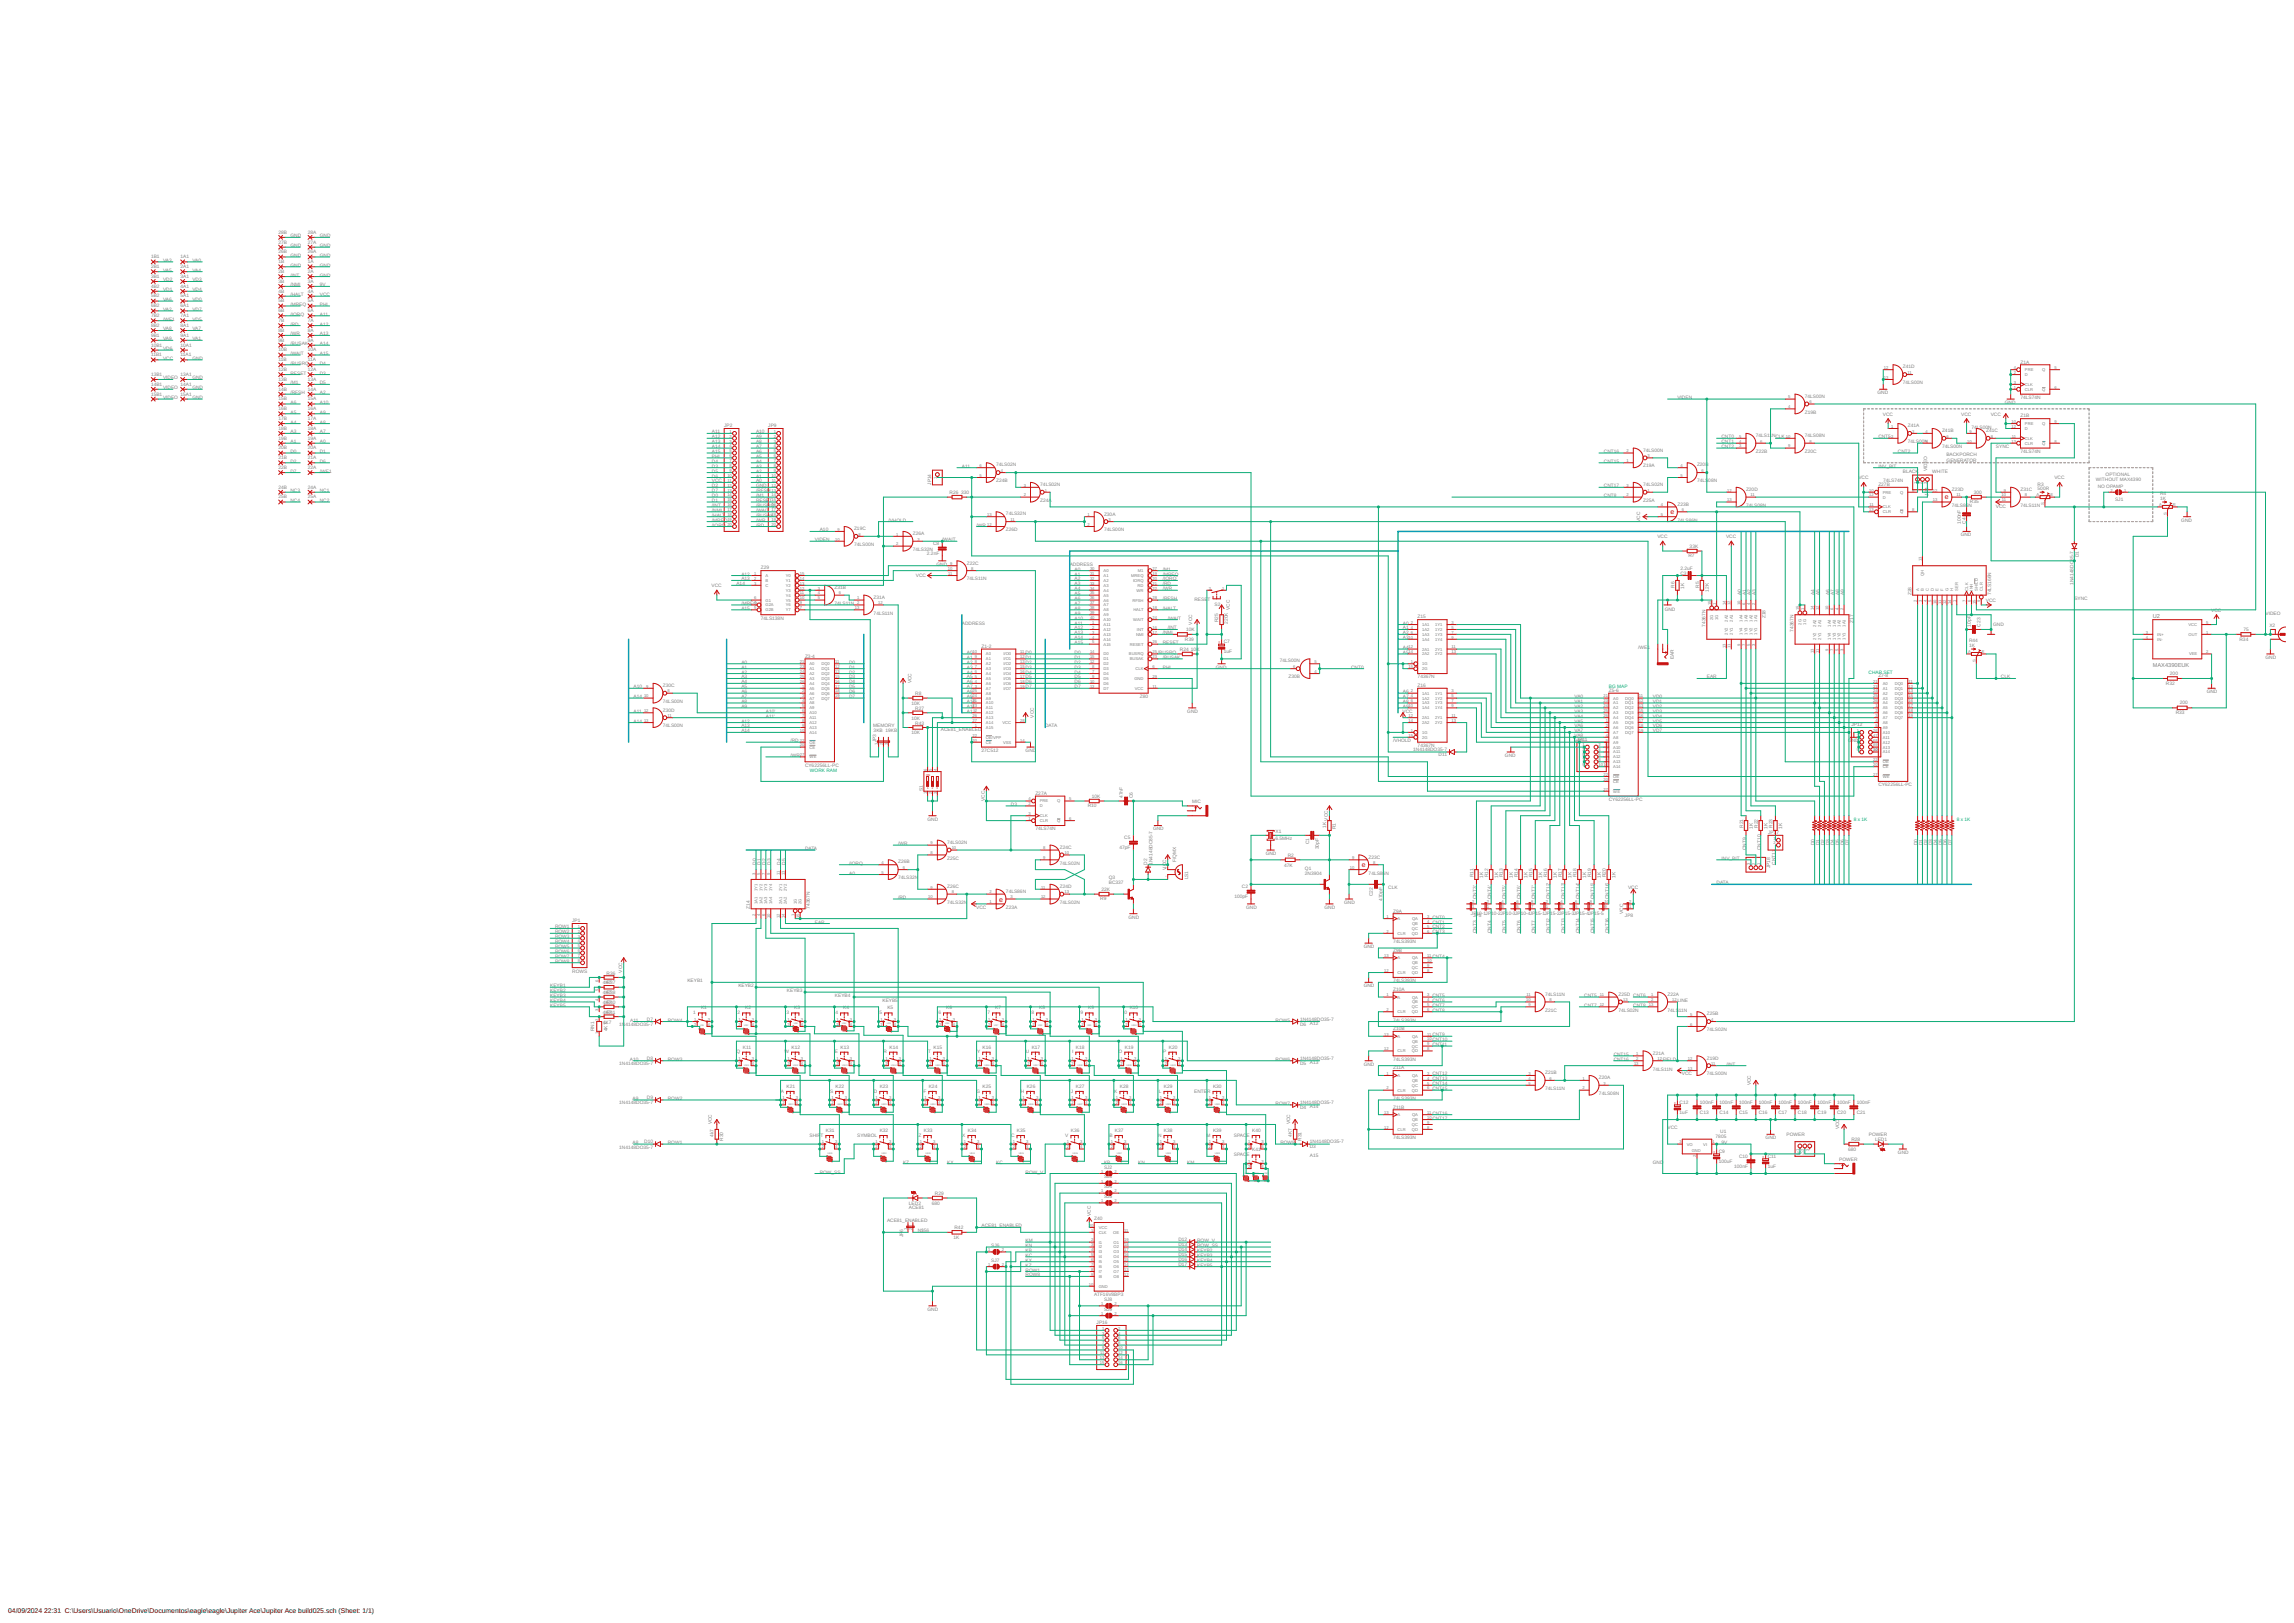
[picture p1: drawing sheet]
<svg xmlns="http://www.w3.org/2000/svg" width="1189mm" height="841mm" viewBox="0 0 1189 841" stroke-linecap="round" stroke-linejoin="round" font-family="sans-serif">
<defs><g id="words">
<g font-size="3.6" fill="#c90d0c">
<text x="1008" y="259">e</text>
<text x="866" y="266">e</text>
<text x="706" y="449">e</text>
<text x="518" y="467">e</text>
</g>
<g font-size="3.5">
<text x="4" y="836">04/09/2024</text>
<text x="23" y="836">22:31 C:\Users\Usuario\OneDrive\Documentos\eagle\eagle\Jupiter Ace\Jupiter Ace build025.sch (Sheet: 1/1)</text>
</g>
<g font-size="2.9" fill="#808080">
<text x="1116" y="320">U2</text>
<text x="1116" y="345">MAX4390EUK</text>
</g>
<g font-size="2.5" fill="#808080">
<text x="144" y="121">28B</text>
<text x="151" y="123">GND</text>
<text x="160" y="121">28A</text>
<text x="166" y="123">GND</text>
<text x="144" y="131">26B</text>
<text x="144" y="126">27B</text>
<text x="151" y="128">GND</text>
<text x="160" y="131">26A</text>
<text x="160" y="126">27A</text>
<text x="166" y="128">GND</text>
<text x="78" y="134">1B1</text>
<text x="84" y="136">VA3</text>
<text x="94" y="134">1A1</text>
<text x="100" y="136">VA0</text>
<text x="144" y="136">1B</text>
<text x="151" y="133">GND</text>
<text x="160" y="136">1A</text>
<text x="166" y="133">GND</text>
<text x="78" y="139">2B1</text>
<text x="78" y="144">3B1</text>
<text x="84" y="141">VA5</text>
<text x="94" y="139">2A1</text>
<text x="94" y="144">3A1</text>
<text x="100" y="141">VA4</text>
<text x="144" y="141">2B</text>
<text x="151" y="138">GND</text>
<text x="151" y="143">/INT</text>
<text x="160" y="141">2A</text>
<text x="166" y="138">GND</text>
<text x="166" y="143">GND</text>
<text x="78" y="149">4B2</text>
<text x="84" y="146">VD2</text>
<text x="94" y="149">4A1</text>
<text x="100" y="146">VD3</text>
<text x="144" y="147">3B</text>
<text x="151" y="148">/NMI</text>
<text x="160" y="147">3A</text>
<text x="166" y="148">9V</text>
<text x="78" y="154">5B2</text>
<text x="84" y="151">VD1</text>
<text x="94" y="154">5A1</text>
<text x="100" y="151">VD4</text>
<text x="144" y="152">4B</text>
<text x="151" y="153">/HALT</text>
<text x="160" y="152">4A</text>
<text x="166" y="153">VCC</text>
<text x="78" y="159">6B2</text>
<text x="84" y="156">VA6</text>
<text x="84" y="161">VA2</text>
<text x="94" y="159">6A1</text>
<text x="100" y="156">VD0</text>
<text x="100" y="161">VD7</text>
<text x="144" y="157">5B</text>
<text x="144" y="162">6B</text>
<text x="151" y="159">/MREQ</text>
<text x="160" y="157">5A</text>
<text x="160" y="162">6A</text>
<text x="166" y="159">PHI</text>
<text x="78" y="164">7B2</text>
<text x="84" y="166">/WE1</text>
<text x="94" y="164">7A1</text>
<text x="100" y="166">VD5</text>
<text x="144" y="167">7B</text>
<text x="151" y="164">/IORQ</text>
<text x="160" y="167">7A</text>
<text x="166" y="164">A11</text>
<text x="78" y="169">8B2</text>
<text x="84" y="171">VA8</text>
<text x="94" y="169">8A1</text>
<text x="100" y="171">VA7</text>
<text x="144" y="172">8B</text>
<text x="151" y="174">/WR</text>
<text x="151" y="169">/RD</text>
<text x="160" y="172">8A</text>
<text x="166" y="169">A12</text>
<text x="166" y="174">A13</text>
<text x="78" y="174">9B1</text>
<text x="78" y="180">10B1</text>
<text x="84" y="176">VA9</text>
<text x="94" y="174">9A1</text>
<text x="94" y="180">10A1</text>
<text x="100" y="176">VA1</text>
<text x="144" y="177">9B</text>
<text x="151" y="179">/BUSAK</text>
<text x="160" y="177">9A</text>
<text x="166" y="179">A14</text>
<text x="78" y="185">11B1</text>
<text x="84" y="181">VD6</text>
<text x="94" y="185">11A1</text>
<text x="144" y="182">10B</text>
<text x="151" y="184">/WAIT</text>
<text x="160" y="182">10A</text>
<text x="166" y="184">A15</text>
<text x="84" y="186">VCC</text>
<text x="100" y="186">GND</text>
<text x="144" y="187">11B</text>
<text x="151" y="189">/BUSRQ</text>
<text x="160" y="187">11A</text>
<text x="166" y="189">D4</text>
<text x="986" y="191">Z41D</text>
<text x="1047" y="188">Z1A</text>
<text x="78" y="195">13B1</text>
<text x="84" y="197">VIDEO</text>
<text x="94" y="195">13A1</text>
<text x="100" y="197">GND</text>
<text x="144" y="192">12B</text>
<text x="144" y="197">13B</text>
<text x="151" y="194">RESET</text>
<text x="160" y="192">12A</text>
<text x="160" y="197">13A</text>
<text x="166" y="194">D3</text>
<text x="78" y="200">14B1</text>
<text x="84" y="202">VIDEO</text>
<text x="94" y="200">14A1</text>
<text x="100" y="202">GND</text>
<text x="144" y="202">14B</text>
<text x="151" y="199">/M1</text>
<text x="160" y="202">14A</text>
<text x="166" y="199">D5</text>
<text x="986" y="199">74LS00N</text>
<text x="78" y="205">15B1</text>
<text x="84" y="207">VIDEO</text>
<text x="94" y="205">15A1</text>
<text x="100" y="207">GND</text>
<text x="144" y="207">15B</text>
<text x="151" y="209">A6</text>
<text x="151" y="204">/RFSH</text>
<text x="160" y="207">15A</text>
<text x="166" y="209">A10</text>
<text x="166" y="204">A2</text>
<text x="869" y="207">VIDEN</text>
<text x="935" y="206">74LS00N</text>
<text x="973" y="204">GND</text>
<text x="1039" y="209">GND</text>
<text x="1047" y="207">74LS74N</text>
<text x="144" y="213">16B</text>
<text x="151" y="214">A5</text>
<text x="160" y="213">16A</text>
<text x="166" y="214">A9</text>
<text x="935" y="214">Z19B</text>
<text x="976" y="215">VCC</text>
<text x="1016" y="215">VCC</text>
<text x="1032" y="215">VCC</text>
<text x="144" y="218">17B</text>
<text x="151" y="220">A4</text>
<text x="160" y="218">17A</text>
<text x="166" y="220">A8</text>
<text x="375" y="221">JP2</text>
<text x="398" y="221">JP9</text>
<text x="989" y="221">Z41A</text>
<text x="1047" y="216">Z1B</text>
<text x="144" y="223">18B</text>
<text x="144" y="228">19B</text>
<text x="151" y="225">A3</text>
<text x="160" y="223">18A</text>
<text x="160" y="228">19A</text>
<text x="166" y="225">A7</text>
<text x="369" y="225">A11</text>
<text x="369" y="227">A12</text>
<text x="392" y="225">A10</text>
<text x="392" y="227">A9</text>
<text x="892" y="227">CNT0</text>
<text x="910" y="226">74LS11N</text>
<text x="920" y="227">CLK</text>
<text x="935" y="226">74LS08N</text>
<text x="973" y="227">CNT5</text>
<text x="1006" y="224">Z41B</text>
<text x="1022" y="222">74</text>
<text x="1024" y="222">LS00N</text>
<text x="1029" y="224">Z41C</text>
<text x="144" y="233">20B</text>
<text x="151" y="230">A1</text>
<text x="160" y="233">20A</text>
<text x="166" y="230">A0</text>
<text x="369" y="230">A13</text>
<text x="369" y="232">A14</text>
<text x="392" y="230">A8</text>
<text x="392" y="232">A7</text>
<text x="852" y="234">74LS00N</text>
<text x="892" y="230">CNT1</text>
<text x="892" y="232">CNT2</text>
<text x="989" y="230">74LS00N</text>
<text x="1006" y="232">74LS00N</text>
<text x="1034" y="232">SYNC</text>
<text x="144" y="238">21B</text>
<text x="151" y="235">D0</text>
<text x="151" y="240">D2</text>
<text x="160" y="238">21A</text>
<text x="166" y="235">D1</text>
<text x="166" y="240">D6</text>
<text x="369" y="235">A15</text>
<text x="369" y="240">D4</text>
<text x="369" y="237">PHI</text>
<text x="392" y="235">A6</text>
<text x="392" y="237">A5</text>
<text x="392" y="240">A4</text>
<text x="831" y="235">CNT16</text>
<text x="831" y="240">CNT15</text>
<text x="910" y="235">Z22B</text>
<text x="935" y="235">Z20C</text>
<text x="984" y="235">CNT2</text>
<text x="1009" y="237">BACKPORCH</text>
<text x="1009" y="239">GENERATOR</text>
<text x="1047" y="235">74LS74N</text>
<text x="144" y="243">22B</text>
<text x="151" y="245">D7</text>
<text x="160" y="243">22A</text>
<text x="166" y="245">/WE1</text>
<text x="369" y="242">D3</text>
<text x="369" y="245">D5</text>
<text x="392" y="245">A2</text>
<text x="392" y="242">A3</text>
<text x="498" y="242">A11</text>
<text x="516" y="242">74LS02N</text>
<text x="852" y="242">Z19A</text>
<text x="879" y="242">Z20B</text>
<text x="973" y="242">INV_BIT</text>
<text x="986" y="245">BLACK</text>
<text x="999" y="244" transform="rotate(-90 999 244)">VIDEO</text>
<text x="1001" y="245">WHITE</text>
<text x="369" y="250">VCC</text>
<text x="369" y="247">D6</text>
<text x="392" y="250">A0</text>
<text x="392" y="247">A1</text>
<text x="483" y="251" transform="rotate(-90 483 251)">JP14</text>
<text x="516" y="250">Z24B</text>
<text x="539" y="252">74LS02N</text>
<text x="852" y="252">74LS02N</text>
<text x="879" y="250">74LS08N</text>
<text x="963" y="248">VCC</text>
<text x="973" y="252">Z27B</text>
<text x="976" y="250">74LS74N</text>
<text x="1056" y="252">R3</text>
<text x="1065" y="248">VCC</text>
<text x="1086" y="249">WITHOUT MAX4390</text>
<text x="1091" y="247">OPTIONAL</text>
<text x="144" y="253">24B</text>
<text x="151" y="255">NC3</text>
<text x="160" y="253">24A</text>
<text x="166" y="255">NC1</text>
<text x="369" y="258">D0</text>
<text x="369" y="253">D2</text>
<text x="369" y="255">D7</text>
<text x="392" y="253">GND</text>
<text x="392" y="255">/RFSH</text>
<text x="392" y="258">/M1</text>
<text x="492" y="256">R26</text>
<text x="498" y="256">330</text>
<text x="831" y="253">CNT17</text>
<text x="831" y="258">CNT8</text>
<text x="905" y="254">Z20D</text>
<text x="999" y="257" transform="rotate(-90 999 257)">JP4</text>
<text x="1012" y="254">Z23D</text>
<text x="1023" y="256">300</text>
<text x="1047" y="254">Z31C</text>
<text x="1056" y="254">500R</text>
<text x="1087" y="253">NO OPAMP</text>
<text x="1119" y="257">R4</text>
<text x="144" y="258">25B</text>
<text x="151" y="260">NC4</text>
<text x="160" y="258">25A</text>
<text x="166" y="260">NC2</text>
<text x="369" y="260">D1</text>
<text x="369" y="263">/INT</text>
<text x="392" y="260">RESE</text>
<text x="392" y="263">/BUSRQ</text>
<text x="399" y="260">T</text>
<text x="539" y="260">Z24A</text>
<text x="852" y="260">Z25A</text>
<text x="869" y="262">Z23B</text>
<text x="905" y="263">74LS08N</text>
<text x="1012" y="263">74LS86N</text>
<text x="1021" y="261">R35</text>
<text x="1034" y="263">VCC</text>
<text x="1047" y="263">74LS11N</text>
<text x="1096" y="259">SJ1</text>
<text x="1119" y="259">1K</text>
<text x="369" y="268">/HALT</text>
<text x="369" y="265">/NMI</text>
<text x="392" y="265">/WAIT</text>
<text x="392" y="268">/BUSAK</text>
<text x="521" y="267">74LS32N</text>
<text x="572" y="267">Z30A</text>
<text x="369" y="270">/MREQ</text>
<text x="369" y="273">/IORQ</text>
<text x="392" y="270">/WR</text>
<text x="392" y="273">/RD</text>
<text x="425" y="275">A10</text>
<text x="443" y="275">Z19C</text>
<text x="460" y="270">/VHOLD</text>
<text x="506" y="273">/WR</text>
<text x="521" y="275">Z26D</text>
<text x="572" y="275">74LS00N</text>
<text x="850" y="270" transform="rotate(-90 850 270)">VCC</text>
<text x="869" y="270">74LS86N</text>
<text x="1016" y="271" transform="rotate(-90 1016 271)">100nF</text>
<text x="1019" y="271" transform="rotate(-90 1019 271)">C4</text>
<text x="1130" y="270">GND</text>
<text x="422" y="280">VIDEN</text>
<text x="473" y="277">Z26A</text>
<text x="488" y="280">/</text>
<text x="489" y="280">WAIT</text>
<text x="859" y="279">VCC</text>
<text x="895" y="279">VCC</text>
<text x="1016" y="278">GND</text>
<text x="443" y="283">74LS00N</text>
<text x="473" y="286">74LS32N</text>
<text x="480" y="288">2.2nF</text>
<text x="484" y="283">C8</text>
<text x="876" y="284">33K</text>
<text x="485" y="293">GND</text>
<text x="501" y="293">Z22C</text>
<text x="554" y="293">ADDRESS</text>
<text x="875" y="289">R7</text>
<text x="1075" y="291" transform="rotate(-90 1075 291)">35-7</text>
<text x="1077" y="289" transform="rotate(-90 1077 289)">D1</text>
<text x="384" y="298">A12</text>
<text x="394" y="295">Z29</text>
<text x="475" y="299">VCC</text>
<text x="557" y="296">A0</text>
<text x="557" y="298">A1</text>
<text x="603" y="298">/MREQ</text>
<text x="603" y="296">/M1</text>
<text x="871" y="295">2.2uF</text>
<text x="871" y="298">C3</text>
<text x="369" y="304">VCC</text>
<text x="382" y="303">A14</text>
<text x="384" y="301">A13</text>
<text x="432" y="305">Z31B</text>
<text x="501" y="301">74LS11N</text>
<text x="557" y="301">A2</text>
<text x="557" y="303">A3</text>
<text x="557" y="306">A4</text>
<text x="603" y="306">/WR</text>
<text x="603" y="303">/RD</text>
<text x="603" y="301">/IORQ</text>
<text x="868" y="305" transform="rotate(-90 868 305)">R6</text>
<text x="873" y="305" transform="rotate(-90 873 305)">1K</text>
<text x="881" y="305" transform="rotate(-90 881 305)">R5</text>
<text x="1075" y="303" transform="rotate(-90 1075 303)">1N4148DO</text>
<text x="453" y="310">Z31A</text>
<text x="557" y="311">A6</text>
<text x="557" y="308">A5</text>
<text x="603" y="311">/RFSH</text>
<text x="619" y="311">RESE</text>
<text x="626" y="311">T</text>
<text x="886" y="307" transform="rotate(-90 886 307)">12K</text>
<text x="902" y="308" transform="rotate(-90 902 308)">A0</text>
<text x="905" y="308" transform="rotate(-90 905 308)">A1</text>
<text x="907" y="308" transform="rotate(-90 907 308)">A2</text>
<text x="910" y="308" transform="rotate(-90 910 308)">A3</text>
<text x="940" y="308" transform="rotate(-90 940 308)">A4</text>
<text x="943" y="308" transform="rotate(-90 943 308)">A5</text>
<text x="948" y="308" transform="rotate(-90 948 308)">A6</text>
<text x="951" y="308" transform="rotate(-90 951 308)">A7</text>
<text x="953" y="308" transform="rotate(-90 953 308)">A8</text>
<text x="956" y="308" transform="rotate(-90 956 308)">A9</text>
<text x="991" y="308" transform="rotate(-90 991 308)">Z28</text>
<text x="1029" y="312">VCC</text>
<text x="1032" y="308" transform="rotate(-90 1032 308)">74LS166N</text>
<text x="1075" y="311">SYNC</text>
<text x="384" y="316">A15</text>
<text x="384" y="313">/MREQ</text>
<text x="432" y="313">74LS11N</text>
<text x="557" y="316">A8</text>
<text x="557" y="313">A7</text>
<text x="603" y="316">/HALT</text>
<text x="629" y="314">S2</text>
<text x="637" y="316" transform="rotate(-90 637 316)">VCC</text>
<text x="863" y="317">GND</text>
<text x="1146" y="317">VCC</text>
<text x="394" y="321">74LS138N</text>
<text x="453" y="319">74LS11N</text>
<text x="498" y="324">ADDRESS</text>
<text x="557" y="324">A11</text>
<text x="557" y="321">A10</text>
<text x="557" y="319">A9</text>
<text x="605" y="321">/WAIT</text>
<text x="618" y="324" transform="rotate(-90 618 324)">VCC</text>
<text x="631" y="322" transform="rotate(-90 631 322)">R25</text>
<text x="636" y="323" transform="rotate(-90 636 323)">220K</text>
<text x="727" y="324">A0</text>
<text x="735" y="320">Z15</text>
<text x="915" y="320" transform="rotate(-90 915 320)">Z18</text>
<text x="961" y="323" transform="rotate(-90 961 323)">Z17</text>
<text x="1174" y="319">VIDEO</text>
<text x="557" y="326">A12</text>
<text x="557" y="329">A13</text>
<text x="603" y="329">/NMI</text>
<text x="605" y="326">/INT</text>
<text x="615" y="327">10K</text>
<text x="727" y="326">A1</text>
<text x="727" y="329">A2</text>
<text x="884" y="325" transform="rotate(-90 884 325)">74367N</text>
<text x="930" y="327" transform="rotate(-90 930 327)">74367N</text>
<text x="1021" y="325" transform="rotate(-90 1021 325)">10pF</text>
<text x="1026" y="325" transform="rotate(-90 1026 325)">C23</text>
<text x="1033" y="324">GND</text>
<text x="1163" y="327">75</text>
<text x="1176" y="325">X2</text>
<text x="509" y="336">Z1-2</text>
<text x="557" y="331">A14</text>
<text x="557" y="334">A15</text>
<text x="603" y="334">RESET</text>
<text x="614" y="332">R39</text>
<text x="634" y="333">C7</text>
<text x="727" y="331">A3</text>
<text x="1020" y="335">1K</text>
<text x="1020" y="333">R44</text>
<text x="1161" y="332">R34</text>
<text x="417" y="341">Z3-4</text>
<text x="501" y="339">A0</text>
<text x="501" y="341">A1</text>
<text x="532" y="339">D0</text>
<text x="532" y="341">D1</text>
<text x="557" y="339">D0</text>
<text x="557" y="341">D1</text>
<text x="600" y="339">/BUSRQ</text>
<text x="603" y="341">/BUSAK</text>
<text x="612" y="337">R24</text>
<text x="617" y="337">10K</text>
<text x="634" y="338">1uF</text>
<text x="727" y="339">A5</text>
<text x="727" y="336">A4</text>
<text x="849" y="336">/WE1</text>
<text x="868" y="341" transform="rotate(-90 868 341)">EAR</text>
<text x="1174" y="341">GND</text>
<text x="384" y="344">A0</text>
<text x="384" y="346">A1</text>
<text x="440" y="344">D0</text>
<text x="440" y="346">D1</text>
<text x="501" y="344">A2</text>
<text x="501" y="346">A3</text>
<text x="532" y="344">D2</text>
<text x="532" y="346">D3</text>
<text x="557" y="344">D2</text>
<text x="557" y="346">D3</text>
<text x="603" y="346">PHI</text>
<text x="630" y="346">GND</text>
<text x="663" y="343">74LS00N</text>
<text x="700" y="346">CNT0</text>
<text x="384" y="349">A2</text>
<text x="384" y="352">A3</text>
<text x="440" y="349">D2</text>
<text x="440" y="352">D3</text>
<text x="501" y="352">A5</text>
<text x="501" y="349">A4</text>
<text x="532" y="349">D4</text>
<text x="532" y="352">D5</text>
<text x="557" y="349">D4</text>
<text x="557" y="352">D5</text>
<text x="668" y="351">Z30B</text>
<text x="735" y="352">74367N</text>
<text x="885" y="352">EAR</text>
<text x="973" y="351">Z7-8</text>
<text x="1037" y="352">CLK</text>
<text x="1125" y="350">200</text>
<text x="328" y="357">A10</text>
<text x="344" y="356">Z30C</text>
<text x="384" y="359">A6</text>
<text x="384" y="357">A5</text>
<text x="384" y="354">A4</text>
<text x="440" y="354">D4</text>
<text x="440" y="357">D5</text>
<text x="440" y="359">D6</text>
<text x="472" y="354" transform="rotate(-90 472 354)">VCC</text>
<text x="501" y="359">A8</text>
<text x="501" y="357">A7</text>
<text x="501" y="354">A6</text>
<text x="532" y="354">D6</text>
<text x="532" y="357">D7</text>
<text x="557" y="354">D6</text>
<text x="557" y="357">D7</text>
<text x="727" y="359">A6</text>
<text x="735" y="356">Z16</text>
<text x="834" y="359">Z5-6</text>
<text x="1123" y="355">R32</text>
<text x="1144" y="359">GND</text>
<text x="328" y="362">A14</text>
<text x="344" y="364">74LS00N</text>
<text x="384" y="364">A8</text>
<text x="384" y="362">A7</text>
<text x="440" y="362">D7</text>
<text x="472" y="365">10K</text>
<text x="474" y="360">R8</text>
<text x="501" y="364">A10</text>
<text x="501" y="362">A9</text>
<text x="591" y="362">Z80</text>
<text x="727" y="364">A8</text>
<text x="727" y="362">A7</text>
<text x="816" y="364">VA1</text>
<text x="816" y="362">VA0</text>
<text x="857" y="362">VD0</text>
<text x="857" y="364">VD1</text>
<text x="1130" y="365">200</text>
<text x="328" y="369">A11</text>
<text x="344" y="369">Z30D</text>
<text x="384" y="367">A9</text>
<text x="397" y="369">A10'</text>
<text x="397" y="372">A11'</text>
<text x="474" y="368">R27</text>
<text x="501" y="367">A11</text>
<text x="501" y="369">A12</text>
<text x="536" y="372" transform="rotate(-90 536 372)">VCC</text>
<text x="615" y="369">GND</text>
<text x="727" y="369">VCC</text>
<text x="727" y="367">A9</text>
<text x="816" y="372">VA4</text>
<text x="816" y="369">VA3</text>
<text x="816" y="367">VA2</text>
<text x="857" y="367">VD2</text>
<text x="857" y="369">VD3</text>
<text x="857" y="372">VD4</text>
<text x="1128" y="370">R33</text>
<text x="328" y="374">A14</text>
<text x="344" y="377">74LS00N</text>
<text x="384" y="374">A12</text>
<text x="384" y="377">A13</text>
<text x="453" y="377">MEMORY</text>
<text x="472" y="373">10K</text>
<text x="474" y="375">R43</text>
<text x="542" y="377">DATA</text>
<text x="816" y="377">VA6</text>
<text x="816" y="374">VA5</text>
<text x="857" y="374">VD5</text>
<text x="857" y="377">VD6</text>
<text x="959" y="376">JP12</text>
<text x="384" y="380">A14</text>
<text x="453" y="380">3KB 19KB</text>
<text x="472" y="381">10K</text>
<text x="488" y="379">ACE81_ENABLED</text>
<text x="816" y="380">VA7</text>
<text x="816" y="382">VA8</text>
<text x="817" y="384">JP11</text>
<text x="857" y="380">VD7</text>
<text x="410" y="385">/RD</text>
<text x="454" y="385" transform="rotate(-90 454 385)">JP3</text>
<text x="509" y="390">27C512</text>
<text x="532" y="390">GND</text>
<text x="722" y="385">/VHOLD</text>
<text x="732" y="389">1N4148DO35-7</text>
<text x="735" y="387">74367N</text>
<text x="816" y="385">VA9</text>
<text x="958" y="385">G</text>
<text x="960" y="385">ND</text>
<text x="410" y="392">/WR</text>
<text x="746" y="392">D11</text>
<text x="780" y="392">GND</text>
<text x="417" y="397">CY62256LL-PC</text>
<text x="973" y="407">CY62256LL-PC</text>
<text x="478" y="410" transform="rotate(-90 478 410)">S1</text>
<text x="537" y="412">Z27A</text>
<text x="566" y="413">10K</text>
<text x="582" y="414" transform="rotate(-90 582 414)">47nF</text>
<text x="587" y="414" transform="rotate(-90 587 414)">C6</text>
<text x="510" y="415" transform="rotate(-90 510 415)">VCC</text>
<text x="524" y="418">D3</text>
<text x="564" y="418">R10</text>
<text x="618" y="416">MIC</text>
<text x="834" y="415">CY62256LL-PC</text>
<text x="481" y="425">GND</text>
<text x="688" y="425" transform="rotate(-90 688 425)">VCC</text>
<text x="537" y="430">74LS74N</text>
<text x="598" y="430">GND</text>
<text x="661" y="432">X1</text>
<text x="687" y="429" transform="rotate(-90 687 429)">1K</text>
<text x="692" y="430" transform="rotate(-90 692 430)">R1</text>
<text x="903" y="429" transform="rotate(-90 903 429)">R21</text>
<text x="908" y="430" transform="rotate(-90 908 430)">1K</text>
<text x="911" y="429" transform="rotate(-90 911 429)">R22</text>
<text x="916" y="430" transform="rotate(-90 916 430)">1K</text>
<text x="919" y="429" transform="rotate(-90 919 429)">R23</text>
<text x="924" y="430" transform="rotate(-90 924 430)">1K</text>
<text x="465" y="438">/WR</text>
<text x="491" y="437">74LS02N</text>
<text x="583" y="435">C5</text>
<text x="661" y="435">6.5MHz</text>
<text x="678" y="438" transform="rotate(-90 678 438)">C1</text>
<text x="916" y="432">JP1</text>
<text x="921" y="432">7</text>
<text x="940" y="438" transform="rotate(-90 940 438)">D0</text>
<text x="943" y="438" transform="rotate(-90 943 438)">D1</text>
<text x="946" y="438" transform="rotate(-90 946 438)">D2</text>
<text x="948" y="438" transform="rotate(-90 948 438)">D3</text>
<text x="951" y="438" transform="rotate(-90 951 438)">D4</text>
<text x="953" y="438" transform="rotate(-90 953 438)">D5</text>
<text x="956" y="438" transform="rotate(-90 956 438)">D6</text>
<text x="958" y="438" transform="rotate(-90 958 438)">D7</text>
<text x="994" y="438" transform="rotate(-90 994 438)">D0</text>
<text x="996" y="438" transform="rotate(-90 996 438)">D1</text>
<text x="999" y="438" transform="rotate(-90 999 438)">D2</text>
<text x="1001" y="438" transform="rotate(-90 1001 438)">D3</text>
<text x="1004" y="438" transform="rotate(-90 1004 438)">D4</text>
<text x="1006" y="438" transform="rotate(-90 1006 438)">D5</text>
<text x="1009" y="438" transform="rotate(-90 1009 438)">D6</text>
<text x="1012" y="438" transform="rotate(-90 1012 438)">D7</text>
<text x="417" y="440">DATA</text>
<text x="549" y="440">Z24C</text>
<text x="580" y="440">47pF</text>
<text x="656" y="443">GND</text>
<text x="684" y="440" transform="rotate(-90 684 440)">30pF</text>
<text x="905" y="440" transform="rotate(-90 905 440)">CNT9</text>
<text x="912" y="440" transform="rotate(-90 912 440)">CNT10</text>
<text x="392" y="448" transform="rotate(-90 392 448)">D0</text>
<text x="394" y="448" transform="rotate(-90 394 448)">D1</text>
<text x="397" y="448" transform="rotate(-90 397 448)">D2</text>
<text x="399" y="448" transform="rotate(-90 399 448)">D3</text>
<text x="405" y="448" transform="rotate(-90 405 448)">D4</text>
<text x="407" y="448" transform="rotate(-90 407 448)">D5</text>
<text x="440" y="448">/IORQ</text>
<text x="465" y="447">Z26B</text>
<text x="491" y="445">Z25C</text>
<text x="549" y="448">74LS02N</text>
<text x="595" y="448" transform="rotate(-90 595 448)">D2</text>
<text x="597" y="448" transform="rotate(-90 597 448)">1N4148DO35-7</text>
<text x="609" y="447" transform="rotate(-90 609 447)">F/QMX</text>
<text x="665" y="449">47K</text>
<text x="667" y="444">R2</text>
<text x="709" y="445">Z23C</text>
<text x="892" y="446">INV_BIT</text>
<text x="917" y="450" transform="rotate(-90 917 450)">JP18</text>
<text x="920" y="448" transform="rotate(-90 920 448)">CNT11</text>
<text x="440" y="453">A0</text>
<text x="465" y="456">74LS32N</text>
<text x="575" y="456">Q3</text>
<text x="604" y="451" transform="rotate(-90 604 451)">VCC</text>
<text x="616" y="456" transform="rotate(-90 616 456)">LS1</text>
<text x="676" y="453">2N3904</text>
<text x="676" y="451">Q1</text>
<text x="709" y="453">74LS86N</text>
<text x="764" y="454" transform="rotate(-90 764 454)">R11</text>
<text x="769" y="455" transform="rotate(-90 769 455)">1K</text>
<text x="771" y="454" transform="rotate(-90 771 454)">R12</text>
<text x="776" y="455" transform="rotate(-90 776 455)">1K</text>
<text x="779" y="454" transform="rotate(-90 779 454)">R13</text>
<text x="784" y="455" transform="rotate(-90 784 455)">1K</text>
<text x="787" y="454" transform="rotate(-90 787 454)">R14</text>
<text x="792" y="455" transform="rotate(-90 792 455)">1K</text>
<text x="794" y="454" transform="rotate(-90 794 454)">R15</text>
<text x="799" y="455" transform="rotate(-90 799 455)">1K</text>
<text x="802" y="454" transform="rotate(-90 802 454)">R16</text>
<text x="807" y="455" transform="rotate(-90 807 455)">1K</text>
<text x="809" y="454" transform="rotate(-90 809 454)">R17</text>
<text x="814" y="455" transform="rotate(-90 814 455)">1K</text>
<text x="817" y="454" transform="rotate(-90 817 454)">R18</text>
<text x="822" y="455" transform="rotate(-90 822 455)">1K</text>
<text x="825" y="454" transform="rotate(-90 825 454)">R19</text>
<text x="830" y="455" transform="rotate(-90 830 455)">1K</text>
<text x="832" y="454" transform="rotate(-90 832 454)">R20</text>
<text x="837" y="455" transform="rotate(-90 837 455)">1K</text>
<text x="491" y="460">Z26C</text>
<text x="549" y="460">Z24D</text>
<text x="571" y="462">22K</text>
<text x="575" y="458">BC337</text>
<text x="644" y="460">C2</text>
<text x="719" y="461">CLK</text>
<text x="844" y="461">VCC</text>
<text x="890" y="458">DATA</text>
<text x="465" y="466">/RD</text>
<text x="521" y="463">74LS86N</text>
<text x="570" y="467">R9</text>
<text x="640" y="465">100pF</text>
<text x="711" y="464" transform="rotate(-90 711 464)">C22</text>
<text x="717" y="467" transform="rotate(-90 717 467)">470pF</text>
<text x="765" y="466" transform="rotate(-90 765 466)">CNT3'</text>
<text x="773" y="466" transform="rotate(-90 773 466)">CNT4'</text>
<text x="780" y="466" transform="rotate(-90 780 466)">CNT5'</text>
<text x="788" y="466" transform="rotate(-90 788 466)">CNT6'</text>
<text x="796" y="466" transform="rotate(-90 796 466)">CNT7'</text>
<text x="803" y="466" transform="rotate(-90 803 466)">CNT12'</text>
<text x="811" y="466" transform="rotate(-90 811 466)">CNT13'</text>
<text x="819" y="466" transform="rotate(-90 819 466)">CNT14'</text>
<text x="826" y="466" transform="rotate(-90 826 466)">CNT15'</text>
<text x="834" y="466" transform="rotate(-90 834 466)">CNT16'</text>
<text x="389" y="471" transform="rotate(-90 389 471)">Z14</text>
<text x="420" y="471" transform="rotate(-90 420 471)">74367N</text>
<text x="491" y="468">74LS32N</text>
<text x="506" y="471">VCC</text>
<text x="521" y="471">Z23A</text>
<text x="549" y="468">74LS02N</text>
<text x="646" y="471">GND</text>
<text x="686" y="471">GND</text>
<text x="697" y="468">GND</text>
<text x="722" y="473">Z9A</text>
<text x="762" y="474">JP</text>
<text x="765" y="474">10-1JP</text>
<text x="773" y="474">10-2JP</text>
<text x="780" y="474">10-3JP</text>
<text x="788" y="474">10-4JP</text>
<text x="796" y="474">15-1JP</text>
<text x="803" y="474">15-2JP</text>
<text x="811" y="474">15-3JP</text>
<text x="819" y="474">15-4JP</text>
<text x="826" y="474">15-5</text>
<text x="841" y="474" transform="rotate(-90 841 474)">VCC</text>
<text x="297" y="478">JP1</text>
<text x="422" y="479">EAR</text>
<text x="585" y="476">GND</text>
<text x="742" y="476">CNT0</text>
<text x="742" y="479">CNT1</text>
<text x="763" y="475">JP5</text>
<text x="842" y="475">JP8</text>
<text x="288" y="481">ROW1</text>
<text x="288" y="484">ROW2</text>
<text x="742" y="481">CNT2</text>
<text x="742" y="484">CNT3</text>
<text x="765" y="484" transform="rotate(-90 765 484)">CNT3</text>
<text x="773" y="484" transform="rotate(-90 773 484)">CNT4</text>
<text x="780" y="484" transform="rotate(-90 780 484)">CNT5</text>
<text x="788" y="484" transform="rotate(-90 788 484)">CNT6</text>
<text x="796" y="484" transform="rotate(-90 796 484)">CNT7</text>
<text x="803" y="484" transform="rotate(-90 803 484)">CNT12</text>
<text x="811" y="484" transform="rotate(-90 811 484)">CNT13</text>
<text x="819" y="484" transform="rotate(-90 819 484)">CNT14</text>
<text x="826" y="484" transform="rotate(-90 826 484)">CNT15</text>
<text x="834" y="484" transform="rotate(-90 834 484)">CNT16</text>
<text x="288" y="486">ROW3</text>
<text x="288" y="489">ROW4</text>
<text x="288" y="491">ROW5</text>
<text x="707" y="491">GND</text>
<text x="722" y="489">74LS393N</text>
<text x="288" y="494">ROW6</text>
<text x="288" y="496">ROW7</text>
<text x="722" y="493">Z9B</text>
<text x="742" y="496">CNT4</text>
<text x="288" y="499">ROW8</text>
<text x="297" y="504">ROWS</text>
<text x="322" y="504" transform="rotate(-90 322 504)">VCC</text>
<text x="314" y="505">R36</text>
<text x="356" y="509">KEYB1</text>
<text x="722" y="509">74LS393N</text>
<text x="285" y="512">KEYB1</text>
<text x="285" y="514">KEYB2</text>
<text x="312" y="510">4K7</text>
<text x="312" y="515">4K7</text>
<text x="314" y="510">R37</text>
<text x="314" y="515">R38</text>
<text x="383" y="511">KEYB2</text>
<text x="408" y="514">KEYB3</text>
<text x="707" y="512">GND</text>
<text x="722" y="513">Z10A</text>
<text x="801" y="516">74LS11N</text>
<text x="285" y="517">KEYB3</text>
<text x="285" y="519">KEYB4</text>
<text x="285" y="522">KEYB5</text>
<text x="312" y="520">4K7</text>
<text x="314" y="520">R40</text>
<text x="433" y="517">KEYB4</text>
<text x="457" y="519">KEYB5</text>
<text x="742" y="522">CNT7</text>
<text x="742" y="519">CNT6</text>
<text x="742" y="517">CNT5</text>
<text x="821" y="522">CNT7</text>
<text x="821" y="517">CNT5</text>
<text x="839" y="516">Z25D</text>
<text x="846" y="522">CNT8</text>
<text x="846" y="517">CNT6</text>
<text x="864" y="516">Z22A</text>
<text x="869" y="519">LINE</text>
<text x="312" y="525">4K7</text>
<text x="314" y="525">R41</text>
<text x="359" y="526">1</text>
<text x="363" y="523">K1</text>
<text x="382" y="526">2</text>
<text x="386" y="523">K2</text>
<text x="408" y="526">3</text>
<text x="412" y="523">K3</text>
<text x="433" y="526">4</text>
<text x="437" y="523">K4</text>
<text x="456" y="526">5</text>
<text x="460" y="523">K5</text>
<text x="486" y="526">6</text>
<text x="490" y="523">K6</text>
<text x="512" y="526">7</text>
<text x="516" y="523">K7</text>
<text x="535" y="526">8</text>
<text x="539" y="523">K8</text>
<text x="560" y="526">9</text>
<text x="564" y="523">K9</text>
<text x="583" y="526">0</text>
<text x="585" y="523">K10</text>
<text x="742" y="524">CNT8</text>
<text x="801" y="524">Z21C</text>
<text x="839" y="524">74LS02N</text>
<text x="864" y="524">74LS11N</text>
<text x="885" y="526">Z25B</text>
<text x="312" y="530">4K7</text>
<text x="321" y="532">1N4148DO35-7</text>
<text x="327" y="529">A11</text>
<text x="335" y="529">D7</text>
<text x="346" y="529">ROW4</text>
<text x="661" y="529">ROW5</text>
<text x="674" y="529">1N4148DO35-7</text>
<text x="674" y="532">D6</text>
<text x="679" y="531">A12</text>
<text x="722" y="529">74LS393N</text>
<text x="722" y="534">Z10B</text>
<text x="308" y="534" transform="rotate(-90 308 534)">RN1</text>
<text x="315" y="534" transform="rotate(-90 315 534)">4K7</text>
<text x="742" y="537">CNT9</text>
<text x="742" y="540">CNT10</text>
<text x="885" y="534">74LS02N</text>
<text x="382" y="546">Q</text>
<text x="385" y="543">K11</text>
<text x="407" y="546">W</text>
<text x="410" y="543">K12</text>
<text x="433" y="546">E</text>
<text x="436" y="543">K13</text>
<text x="458" y="546">R</text>
<text x="461" y="543">K14</text>
<text x="481" y="546">T</text>
<text x="484" y="543">K15</text>
<text x="506" y="546">Y</text>
<text x="509" y="543">K16</text>
<text x="532" y="546">U</text>
<text x="535" y="543">K17</text>
<text x="556" y="546">I</text>
<text x="558" y="543">K18</text>
<text x="580" y="546">O</text>
<text x="583" y="543">K19</text>
<text x="603" y="546">P</text>
<text x="606" y="543">K20</text>
<text x="742" y="542">CNT</text>
<text x="747" y="542">11</text>
<text x="321" y="552">1N4148DO35-7</text>
<text x="326" y="550">A10</text>
<text x="335" y="549">D8</text>
<text x="346" y="550">ROW3</text>
<text x="661" y="550">ROW6</text>
<text x="674" y="549">1N4148DO35-7</text>
<text x="674" y="552">D5</text>
<text x="679" y="551">A13</text>
<text x="722" y="550">74LS393N</text>
<text x="836" y="550">CNT16</text>
<text x="836" y="547">CNT15</text>
<text x="857" y="547">Z21A</text>
<text x="862" y="550">FIELD</text>
<text x="885" y="549">Z19D</text>
<text x="707" y="552">GND</text>
<text x="722" y="554">Z11A</text>
<text x="742" y="557">CNT12</text>
<text x="801" y="557">Z21B</text>
<text x="857" y="555">74LS11N</text>
<text x="872" y="557">VCC</text>
<text x="885" y="557">74LS00N</text>
<text x="895" y="552">/INT</text>
<text x="408" y="564">K21</text>
<text x="433" y="564">K22</text>
<text x="456" y="564">K23</text>
<text x="481" y="564">K24</text>
<text x="509" y="564">K25</text>
<text x="532" y="564">K26</text>
<text x="558" y="564">K27</text>
<text x="580" y="564">K28</text>
<text x="603" y="564">K29</text>
<text x="629" y="564">K30</text>
<text x="742" y="562">CNT14</text>
<text x="742" y="560">CNT13</text>
<text x="829" y="559">Z20A</text>
<text x="907" y="562" transform="rotate(-90 907 562)">VCC</text>
<text x="328" y="570">A9</text>
<text x="335" y="570">D9</text>
<text x="346" y="570">ROW2</text>
<text x="405" y="566">A</text>
<text x="430" y="566">S</text>
<text x="453" y="566">D</text>
<text x="479" y="566">F</text>
<text x="506" y="566">G</text>
<text x="529" y="566">H</text>
<text x="555" y="566">J</text>
<text x="577" y="566">K</text>
<text x="601" y="566">L</text>
<text x="619" y="566">ENTE</text>
<text x="626" y="566">R</text>
<text x="722" y="570">74LS393N</text>
<text x="742" y="565">CNT</text>
<text x="747" y="565">15</text>
<text x="801" y="565">74LS11N</text>
<text x="829" y="567">74LS08N</text>
<text x="321" y="572">1N4148DO35-7</text>
<text x="661" y="573">ROW7</text>
<text x="674" y="572">1N4148DO35-7</text>
<text x="674" y="575">D4</text>
<text x="679" y="574">A14</text>
<text x="722" y="574">Z11B</text>
<text x="870" y="572">C12</text>
<text x="881" y="572">100nF</text>
<text x="891" y="572">100nF</text>
<text x="901" y="572">100nF</text>
<text x="911" y="572">100nF</text>
<text x="922" y="572">100nF</text>
<text x="932" y="572">100nF</text>
<text x="942" y="572">100nF</text>
<text x="952" y="572">100nF</text>
<text x="962" y="572">100nF</text>
<text x="742" y="578">CNT16</text>
<text x="742" y="580">CNT17</text>
<text x="870" y="577">1uF</text>
<text x="881" y="577">C13</text>
<text x="891" y="577">C14</text>
<text x="901" y="577">C15</text>
<text x="911" y="577">C16</text>
<text x="922" y="577">C17</text>
<text x="932" y="577">C18</text>
<text x="942" y="577">C19</text>
<text x="952" y="577">C20</text>
<text x="962" y="577">C21</text>
<text x="369" y="583" transform="rotate(-90 369 583)">VCC</text>
<text x="428" y="587">K31</text>
<text x="456" y="587">K32</text>
<text x="479" y="587">K33</text>
<text x="502" y="587">K34</text>
<text x="527" y="587">K35</text>
<text x="555" y="587">K36</text>
<text x="578" y="587">K37</text>
<text x="603" y="587">K38</text>
<text x="629" y="587">K39</text>
<text x="649" y="587">K40</text>
<text x="669" y="583" transform="rotate(-90 669 583)">VCC</text>
<text x="864" y="585">VCC</text>
<text x="892" y="587">U1</text>
<text x="953" y="585" transform="rotate(-90 953 585)">VCC</text>
<text x="328" y="593">A8</text>
<text x="334" y="592">D10</text>
<text x="346" y="593">ROW1</text>
<text x="370" y="589" transform="rotate(-90 370 589)">4k7</text>
<text x="375" y="591" transform="rotate(-90 375 591)">R30</text>
<text x="419" y="589">SHIF</text>
<text x="425" y="589">T</text>
<text x="444" y="589">SYMBOL</text>
<text x="476" y="589">Z</text>
<text x="499" y="589">X</text>
<text x="524" y="589">C</text>
<text x="552" y="589">V</text>
<text x="575" y="589">B</text>
<text x="600" y="589">N</text>
<text x="625" y="589">M</text>
<text x="639" y="589">SPAC</text>
<text x="646" y="589">E</text>
<text x="664" y="593">ROW8</text>
<text x="669" y="589" transform="rotate(-90 669 589)">4K7</text>
<text x="674" y="591" transform="rotate(-90 674 591)">R31</text>
<text x="679" y="592">1N4148DO35-7</text>
<text x="722" y="590">74LS393N</text>
<text x="889" y="590">7805</text>
<text x="892" y="593">9V</text>
<text x="915" y="590">GND</text>
<text x="926" y="589">POWER</text>
<text x="959" y="591">R28</text>
<text x="969" y="589">POWER</text>
<text x="972" y="591">LED1</text>
<text x="321" y="595">1N4148DO35-7</text>
<text x="639" y="599">SPAC</text>
<text x="646" y="599">E</text>
<text x="649" y="597">K41</text>
<text x="679" y="595">D3</text>
<text x="679" y="600">A15</text>
<text x="891" y="597">C9</text>
<text x="916" y="600">C11</text>
<text x="931" y="598">JP7</text>
<text x="958" y="596">680</text>
<text x="984" y="598">GND</text>
<text x="468" y="603">KZ</text>
<text x="491" y="603">KX</text>
<text x="516" y="603">KC</text>
<text x="572" y="606">SJ2</text>
<text x="572" y="603">KB</text>
<text x="590" y="603">KN</text>
<text x="615" y="603">KM</text>
<text x="857" y="603">GND</text>
<text x="891" y="603">100uF</text>
<text x="899" y="605">100nF</text>
<text x="901" y="600">C10</text>
<text x="916" y="605">1uF</text>
<text x="953" y="601">POWER</text>
<text x="425" y="608">ROW_SS</text>
<text x="532" y="608">ROW_V</text>
<text x="572" y="611">SJ3</text>
<text x="572" y="616">SJ4</text>
<text x="485" y="619">R29</text>
<text x="572" y="621">SJ5</text>
<text x="471" y="627">ACE81</text>
<text x="471" y="624">LED2</text>
<text x="483" y="624">680</text>
<text x="460" y="633">ACE81_ENABLED</text>
<text x="565" y="630" transform="rotate(-90 565 630)">VCC</text>
<text x="567" y="632">Z40</text>
<text x="468" y="641" transform="rotate(-90 468 641)">JP</text>
<text x="468" y="638" transform="rotate(-90 468 638)">6</text>
<text x="476" y="639">N$56</text>
<text x="495" y="637">R42</text>
<text x="509" y="636">ACE81_ENABLED</text>
<text x="494" y="642">1K</text>
<text x="514" y="646">SJ6</text>
<text x="532" y="646">KN</text>
<text x="532" y="644">KM</text>
<text x="611" y="643">D12</text>
<text x="611" y="646">D13</text>
<text x="620" y="646">ROW_SS</text>
<text x="620" y="644">ROW_V</text>
<text x="514" y="654">SJ7</text>
<text x="532" y="654">KX</text>
<text x="532" y="651">KC</text>
<text x="532" y="649">KB</text>
<text x="611" y="648">D14</text>
<text x="611" y="651">D15</text>
<text x="611" y="653">D16</text>
<text x="620" y="649">KEYB2</text>
<text x="620" y="651">KEYB3</text>
<text x="620" y="654">KEYB4</text>
<text x="532" y="659">ROW1</text>
<text x="532" y="656">KZ</text>
<text x="611" y="656">D17</text>
<text x="620" y="656">KEYB5</text>
<text x="532" y="661">ROW8</text>
<text x="567" y="672">ATF16V8BP3</text>
<text x="572" y="674">SJ8</text>
<text x="481" y="679">GND</text>
<text x="572" y="679">SJ9</text>
<text x="568" y="686">JP16</text>
</g>
<g font-size="2.5" fill="#0dab76">
<text x="968" y="349">CHAR SET</text>
<text x="834" y="357">BG MAP</text>
<text x="420" y="400">WORK RAM</text>
<text x="961" y="425">8 x 1K</text>
<text x="1014" y="425">8 x 1K</text>
</g>
<g font-size="2.1" fill="#808080">
<text x="976" y="191">12</text>
<text x="1044" y="191">4</text>
<text x="1065" y="191">5</text>
<text x="976" y="196">13</text>
<text x="988" y="194">11</text>
<text x="1044" y="194">2</text>
<text x="1049" y="195">D</text>
<text x="1049" y="192">PRE</text>
<text x="1058" y="192">Q</text>
<text x="1044" y="201">1</text>
<text x="1044" y="199">3</text>
<text x="1049" y="202">CLR</text>
<text x="1049" y="200">CLK</text>
<text x="1058" y="202">Q</text>
<text x="1065" y="201">6</text>
<text x="927" y="206">5</text>
<text x="938" y="209">6</text>
<text x="927" y="212">4</text>
<text x="980" y="222">1</text>
<text x="1042" y="222">12</text>
<text x="1042" y="219">10</text>
<text x="1049" y="220">PRE</text>
<text x="1058" y="220">Q</text>
<text x="1065" y="219">9</text>
<text x="378" y="224">1</text>
<text x="378" y="227">2</text>
<text x="401" y="224">1</text>
<text x="401" y="227">2</text>
<text x="901" y="227">5</text>
<text x="926" y="227">10</text>
<text x="980" y="227">2</text>
<text x="991" y="224">3</text>
<text x="998" y="224">4</text>
<text x="1009" y="227">6</text>
<text x="1021" y="224">9</text>
<text x="1032" y="227">8</text>
<text x="1043" y="227">11</text>
<text x="1049" y="223">D</text>
<text x="1049" y="228">CLK</text>
<text x="378" y="229">3</text>
<text x="378" y="232">4</text>
<text x="401" y="229">3</text>
<text x="401" y="232">4</text>
<text x="901" y="232">3</text>
<text x="901" y="229">4</text>
<text x="912" y="229">6</text>
<text x="927" y="232">9</text>
<text x="938" y="229">8</text>
<text x="998" y="229">5</text>
<text x="1020" y="229">10</text>
<text x="1042" y="229">13</text>
<text x="1049" y="230">CLR</text>
<text x="1058" y="230">Q</text>
<text x="1065" y="229">8</text>
<text x="378" y="234">5</text>
<text x="378" y="237">6</text>
<text x="378" y="239">7</text>
<text x="401" y="234">5</text>
<text x="401" y="237">6</text>
<text x="401" y="239">7</text>
<text x="843" y="239">1</text>
<text x="843" y="234">2</text>
<text x="854" y="237">3</text>
<text x="378" y="242">8</text>
<text x="378" y="245">9</text>
<text x="401" y="242">8</text>
<text x="401" y="245">9</text>
<text x="508" y="242">6</text>
<text x="519" y="245">4</text>
<text x="871" y="242">4</text>
<text x="882" y="245">6</text>
<text x="377" y="247">10</text>
<text x="377" y="250">11</text>
<text x="400" y="247">10</text>
<text x="400" y="250">11</text>
<text x="485" y="248" transform="rotate(-90 485 248)">1</text>
<text x="508" y="247">5</text>
<text x="871" y="247">5</text>
<text x="993" y="251" transform="rotate(-90 993 251)">1</text>
<text x="996" y="251" transform="rotate(-90 996 251)">2</text>
<text x="998" y="251" transform="rotate(-90 998 251)">3</text>
<text x="377" y="252">12</text>
<text x="377" y="255">13</text>
<text x="377" y="257">14</text>
<text x="400" y="252">12</text>
<text x="400" y="255">13</text>
<text x="400" y="257">14</text>
<text x="531" y="257">2</text>
<text x="531" y="252">3</text>
<text x="541" y="255">1</text>
<text x="843" y="257">2</text>
<text x="843" y="252">3</text>
<text x="854" y="255">1</text>
<text x="895" y="255">12</text>
<text x="907" y="257">11</text>
<text x="969" y="257">12</text>
<text x="969" y="255">10</text>
<text x="976" y="256">PRE</text>
<text x="985" y="256">Q</text>
<text x="991" y="255">9</text>
<text x="1002" y="255">12</text>
<text x="1014" y="257">11</text>
<text x="1037" y="257">10</text>
<text x="1039" y="255">9</text>
<text x="1049" y="257">8</text>
<text x="1055" y="257">A</text>
<text x="1063" y="257">E</text>
<text x="1094" y="255">2</text>
<text x="1101" y="255">1</text>
<text x="377" y="260">15</text>
<text x="377" y="262">16</text>
<text x="400" y="260">15</text>
<text x="400" y="262">16</text>
<text x="861" y="262">4</text>
<text x="895" y="260">13</text>
<text x="969" y="262">11</text>
<text x="976" y="258">D</text>
<text x="976" y="263">CLK</text>
<text x="1002" y="260">13</text>
<text x="1037" y="260">11</text>
<text x="1059" y="262" transform="rotate(-90 1059 262)">S</text>
<text x="1119" y="262">A</text>
<text x="1126" y="262">E</text>
<text x="377" y="265">17</text>
<text x="377" y="267">18</text>
<text x="377" y="270">19</text>
<text x="400" y="265">17</text>
<text x="400" y="267">18</text>
<text x="400" y="270">19</text>
<text x="512" y="267">13</text>
<text x="524" y="270">11</text>
<text x="564" y="267">1</text>
<text x="574" y="270">3</text>
<text x="861" y="267">5</text>
<text x="872" y="265">6</text>
<text x="969" y="265">13</text>
<text x="976" y="266">CLR</text>
<text x="985" y="266">Q</text>
<text x="991" y="265">8</text>
<text x="1123" y="267" transform="rotate(-90 1123 267)">S</text>
<text x="377" y="272">20</text>
<text x="400" y="272">20</text>
<text x="434" y="275">9</text>
<text x="512" y="272">12</text>
<text x="564" y="272">2</text>
<text x="433" y="280">10</text>
<text x="445" y="278">8</text>
<text x="464" y="278">1</text>
<text x="475" y="280">3</text>
<text x="464" y="283">2</text>
<text x="492" y="293">9</text>
<text x="996" y="291" transform="rotate(-90 996 291)">13</text>
<text x="391" y="298">1</text>
<text x="397" y="299">A</text>
<text x="407" y="299">Y0</text>
<text x="414" y="298">15</text>
<text x="491" y="295">10</text>
<text x="491" y="298">11</text>
<text x="503" y="295">8</text>
<text x="565" y="295">30</text>
<text x="565" y="298">31</text>
<text x="572" y="296">A0</text>
<text x="572" y="299">A1</text>
<text x="586" y="299">MREQ</text>
<text x="590" y="296">M1</text>
<text x="597" y="295">27</text>
<text x="597" y="298">19</text>
<text x="997" y="299" transform="rotate(-90 997 299)">QH</text>
<text x="391" y="300">2</text>
<text x="391" y="303">3</text>
<text x="397" y="302">B</text>
<text x="397" y="304">C</text>
<text x="407" y="304">Y2</text>
<text x="407" y="302">Y1</text>
<text x="414" y="306">12</text>
<text x="414" y="303">13</text>
<text x="414" y="300">14</text>
<text x="424" y="306">3</text>
<text x="565" y="300">32</text>
<text x="565" y="303">33</text>
<text x="565" y="306">34</text>
<text x="572" y="302">A2</text>
<text x="572" y="304">A3</text>
<text x="587" y="302">IORQ</text>
<text x="590" y="304">RD</text>
<text x="597" y="300">20</text>
<text x="597" y="303">21</text>
<text x="597" y="306">22</text>
<text x="626" y="306">2</text>
<text x="633" y="306">1</text>
<text x="391" y="311">6</text>
<text x="397" y="312">G1</text>
<text x="407" y="312">Y5</text>
<text x="407" y="309">Y4</text>
<text x="407" y="307">Y3</text>
<text x="414" y="311">10</text>
<text x="414" y="308">11</text>
<text x="424" y="308">4</text>
<text x="424" y="311">5</text>
<text x="435" y="308">6</text>
<text x="444" y="311">1</text>
<text x="565" y="308">35</text>
<text x="565" y="311">36</text>
<text x="572" y="307">A4</text>
<text x="572" y="309">A5</text>
<text x="572" y="312">A6</text>
<text x="587" y="312">RFSH</text>
<text x="589" y="307">WR</text>
<text x="597" y="311">28</text>
<text x="993" y="312" transform="rotate(-90 993 312)">2</text>
<text x="995" y="306" transform="rotate(-90 995 306)">A</text>
<text x="996" y="312" transform="rotate(-90 996 312)">3</text>
<text x="997" y="306" transform="rotate(-90 997 306)">B</text>
<text x="998" y="312" transform="rotate(-90 998 312)">4</text>
<text x="1000" y="306" transform="rotate(-90 1000 306)">C</text>
<text x="1001" y="312" transform="rotate(-90 1001 312)">5</text>
<text x="1002" y="306" transform="rotate(-90 1002 306)">D</text>
<text x="1005" y="306" transform="rotate(-90 1005 306)">E</text>
<text x="1007" y="306" transform="rotate(-90 1007 306)">F</text>
<text x="1010" y="306" transform="rotate(-90 1010 306)">G</text>
<text x="1012" y="306" transform="rotate(-90 1012 306)">H</text>
<text x="1014" y="312" transform="rotate(-90 1014 312)">1</text>
<text x="1015" y="306" transform="rotate(-90 1015 306)">SER</text>
<text x="1019" y="312" transform="rotate(-90 1019 312)">7</text>
<text x="1020" y="306" transform="rotate(-90 1020 306)">CLK</text>
<text x="1021" y="312" transform="rotate(-90 1021 312)">6</text>
<text x="1022" y="306" transform="rotate(-90 1022 306)">INH</text>
<text x="1025" y="306" transform="rotate(-90 1025 306)">SH/LD</text>
<text x="1026" y="312" transform="rotate(-90 1026 312)">9</text>
<text x="1028" y="306" transform="rotate(-90 1028 306)">CLR</text>
<text x="391" y="313">4</text>
<text x="391" y="316">5</text>
<text x="397" y="314">G2A</text>
<text x="397" y="317">G2B</text>
<text x="407" y="317">Y7</text>
<text x="407" y="314">Y6</text>
<text x="414" y="316">7</text>
<text x="414" y="313">9</text>
<text x="443" y="316">13</text>
<text x="444" y="313">2</text>
<text x="455" y="313">12</text>
<text x="565" y="313">37</text>
<text x="565" y="316">38</text>
<text x="572" y="314">A7</text>
<text x="572" y="317">A8</text>
<text x="587" y="317">HALT</text>
<text x="597" y="316">18</text>
<text x="887" y="314" transform="rotate(-90 887 314)">15</text>
<text x="889" y="314" transform="rotate(-90 889 314)">1</text>
<text x="894" y="314" transform="rotate(-90 894 314)">14</text>
<text x="897" y="314" transform="rotate(-90 897 314)">12</text>
<text x="902" y="314" transform="rotate(-90 902 314)">10</text>
<text x="905" y="314" transform="rotate(-90 905 314)">6</text>
<text x="907" y="314" transform="rotate(-90 907 314)">4</text>
<text x="910" y="314" transform="rotate(-90 910 314)">2</text>
<text x="932" y="316" transform="rotate(-90 932 316)">15</text>
<text x="935" y="316" transform="rotate(-90 935 316)">1</text>
<text x="940" y="316" transform="rotate(-90 940 316)">14</text>
<text x="943" y="316" transform="rotate(-90 943 316)">12</text>
<text x="948" y="316" transform="rotate(-90 948 316)">10</text>
<text x="950" y="316" transform="rotate(-90 950 316)">6</text>
<text x="953" y="316" transform="rotate(-90 953 316)">4</text>
<text x="955" y="316" transform="rotate(-90 955 316)">2</text>
<text x="1004" y="313" transform="rotate(-90 1004 313)">10</text>
<text x="1006" y="313" transform="rotate(-90 1006 313)">11</text>
<text x="1009" y="313" transform="rotate(-90 1009 313)">12</text>
<text x="1011" y="313" transform="rotate(-90 1011 313)">14</text>
<text x="1024" y="313" transform="rotate(-90 1024 313)">15</text>
<text x="565" y="318">39</text>
<text x="565" y="321">40</text>
<text x="566" y="323">1</text>
<text x="572" y="319">A9</text>
<text x="572" y="322">A10</text>
<text x="587" y="322">WAIT</text>
<text x="597" y="321">24</text>
<text x="731" y="323">2</text>
<text x="752" y="323">3</text>
<text x="888" y="321" transform="rotate(-90 888 321)">2G</text>
<text x="890" y="321" transform="rotate(-90 890 321)">1G</text>
<text x="895" y="322" transform="rotate(-90 895 322)">2A2</text>
<text x="898" y="322" transform="rotate(-90 898 322)">2A1</text>
<text x="903" y="322" transform="rotate(-90 903 322)">1A4</text>
<text x="906" y="322" transform="rotate(-90 906 322)">1A3</text>
<text x="908" y="322" transform="rotate(-90 908 322)">1A2</text>
<text x="911" y="322" transform="rotate(-90 911 322)">1A1</text>
<text x="934" y="324" transform="rotate(-90 934 324)">2G</text>
<text x="936" y="324" transform="rotate(-90 936 324)">1G</text>
<text x="1143" y="323">5</text>
<text x="566" y="326">2</text>
<text x="566" y="328">3</text>
<text x="572" y="324">A11</text>
<text x="572" y="327">A12</text>
<text x="572" y="329">A13</text>
<text x="589" y="329">NMI</text>
<text x="589" y="327">INT</text>
<text x="597" y="326">16</text>
<text x="597" y="328">17</text>
<text x="731" y="326">4</text>
<text x="731" y="328">6</text>
<text x="737" y="324">1A1</text>
<text x="737" y="327">1A2</text>
<text x="737" y="329">1A3</text>
<text x="744" y="324">1Y1</text>
<text x="744" y="327">1Y2</text>
<text x="744" y="329">1Y3</text>
<text x="752" y="326">5</text>
<text x="752" y="328">7</text>
<text x="895" y="329" transform="rotate(-90 895 329)">2Y2</text>
<text x="898" y="329" transform="rotate(-90 898 329)">2Y1</text>
<text x="903" y="329" transform="rotate(-90 903 329)">1Y4</text>
<text x="906" y="329" transform="rotate(-90 906 329)">1Y3</text>
<text x="908" y="329" transform="rotate(-90 908 329)">1Y2</text>
<text x="911" y="329" transform="rotate(-90 911 329)">1Y1</text>
<text x="941" y="325" transform="rotate(-90 941 325)">2A2</text>
<text x="944" y="325" transform="rotate(-90 944 325)">2A1</text>
<text x="949" y="325" transform="rotate(-90 949 325)">1A4</text>
<text x="951" y="325" transform="rotate(-90 951 325)">1A3</text>
<text x="954" y="325" transform="rotate(-90 954 325)">1A2</text>
<text x="956" y="325" transform="rotate(-90 956 325)">1A1</text>
<text x="1112" y="328">3</text>
<text x="1118" y="329">IN+</text>
<text x="1134" y="329">OUT</text>
<text x="1134" y="324">VCC</text>
<text x="1143" y="328">1</text>
<text x="566" y="331">4</text>
<text x="566" y="333">5</text>
<text x="572" y="332">A14</text>
<text x="572" y="335">A15</text>
<text x="586" y="335">RESET</text>
<text x="597" y="333">26</text>
<text x="730" y="331">10</text>
<text x="730" y="336">12</text>
<text x="737" y="332">1A4</text>
<text x="744" y="332">1Y4</text>
<text x="752" y="331">9</text>
<text x="752" y="336">11</text>
<text x="894" y="336" transform="rotate(-90 894 336)">13</text>
<text x="897" y="336" transform="rotate(-90 897 336)">11</text>
<text x="902" y="335" transform="rotate(-90 902 335)">9</text>
<text x="905" y="335" transform="rotate(-90 905 335)">7</text>
<text x="907" y="335" transform="rotate(-90 907 335)">5</text>
<text x="910" y="335" transform="rotate(-90 910 335)">3</text>
<text x="941" y="331" transform="rotate(-90 941 331)">2Y2</text>
<text x="944" y="331" transform="rotate(-90 944 331)">2Y1</text>
<text x="949" y="331" transform="rotate(-90 949 331)">1Y4</text>
<text x="951" y="331" transform="rotate(-90 951 331)">1Y3</text>
<text x="954" y="331" transform="rotate(-90 954 331)">1Y2</text>
<text x="956" y="331" transform="rotate(-90 956 331)">1Y1</text>
<text x="1112" y="331">4</text>
<text x="1118" y="332">IN-</text>
<text x="504" y="339">10</text>
<text x="505" y="341">9</text>
<text x="511" y="340">A0</text>
<text x="520" y="340">I/O0</text>
<text x="529" y="339">11</text>
<text x="529" y="341">12</text>
<text x="565" y="339">14</text>
<text x="565" y="341">15</text>
<text x="572" y="340">D0</text>
<text x="585" y="340">BUSRQ</text>
<text x="597" y="339">25</text>
<text x="597" y="341">23</text>
<text x="730" y="339">14</text>
<text x="737" y="337">2A1</text>
<text x="737" y="340">2A2</text>
<text x="744" y="337">2Y1</text>
<text x="744" y="340">2Y2</text>
<text x="752" y="339">13</text>
<text x="940" y="339" transform="rotate(-90 940 339)">13</text>
<text x="943" y="338" transform="rotate(-90 943 338)">11</text>
<text x="948" y="337" transform="rotate(-90 948 337)">9</text>
<text x="950" y="337" transform="rotate(-90 950 337)">7</text>
<text x="953" y="337" transform="rotate(-90 953 337)">5</text>
<text x="955" y="337" transform="rotate(-90 955 337)">3</text>
<text x="1020" y="339">A</text>
<text x="1027" y="339">E</text>
<text x="1134" y="340">VEE</text>
<text x="1143" y="339">2</text>
<text x="414" y="344">21</text>
<text x="414" y="346">23</text>
<text x="420" y="345">A0</text>
<text x="420" y="347">A1</text>
<text x="426" y="345">DQ0</text>
<text x="426" y="347">DQ1</text>
<text x="433" y="344">11</text>
<text x="433" y="346">12</text>
<text x="505" y="346">7</text>
<text x="505" y="344">8</text>
<text x="511" y="342">A1</text>
<text x="511" y="347">A3</text>
<text x="511" y="345">A2</text>
<text x="520" y="342">I/O1</text>
<text x="520" y="345">I/O2</text>
<text x="520" y="347">I/O3</text>
<text x="529" y="344">13</text>
<text x="529" y="346">15</text>
<text x="565" y="344">12</text>
<text x="566" y="346">8</text>
<text x="572" y="342">D1</text>
<text x="572" y="345">D2</text>
<text x="572" y="347">D3</text>
<text x="585" y="342">BUSAK</text>
<text x="589" y="347">CLK</text>
<text x="597" y="346">6</text>
<text x="670" y="346">6</text>
<text x="681" y="344">5</text>
<text x="730" y="346">15</text>
<text x="731" y="344">1</text>
<text x="737" y="345">1G</text>
<text x="737" y="347">2G</text>
<text x="1024" y="343" transform="rotate(-90 1024 343)">S</text>
<text x="414" y="349">24</text>
<text x="414" y="351">25</text>
<text x="414" y="354">26</text>
<text x="420" y="350">A2</text>
<text x="420" y="352">A3</text>
<text x="426" y="350">DQ2</text>
<text x="426" y="352">DQ3</text>
<text x="433" y="349">13</text>
<text x="433" y="351">15</text>
<text x="433" y="354">16</text>
<text x="505" y="349">6</text>
<text x="505" y="351">5</text>
<text x="505" y="354">4</text>
<text x="511" y="350">A4</text>
<text x="511" y="352">A5</text>
<text x="520" y="350">I/O4</text>
<text x="520" y="352">I/O5</text>
<text x="529" y="349">16</text>
<text x="529" y="351">17</text>
<text x="529" y="354">18</text>
<text x="565" y="354">10</text>
<text x="566" y="349">7</text>
<text x="566" y="351">9</text>
<text x="572" y="350">D4</text>
<text x="572" y="352">D5</text>
<text x="588" y="352">GND</text>
<text x="597" y="351">29</text>
<text x="681" y="349">4</text>
<text x="971" y="354">21</text>
<text x="989" y="354">11</text>
<text x="335" y="356">9</text>
<text x="346" y="359">8</text>
<text x="416" y="356">1</text>
<text x="416" y="359">2</text>
<text x="420" y="355">A4</text>
<text x="420" y="357">A5</text>
<text x="420" y="360">A6</text>
<text x="426" y="355">DQ4</text>
<text x="426" y="357">DQ5</text>
<text x="426" y="360">DQ6</text>
<text x="433" y="356">17</text>
<text x="433" y="359">18</text>
<text x="504" y="359">25</text>
<text x="505" y="356">3</text>
<text x="511" y="355">A6</text>
<text x="511" y="357">A7</text>
<text x="511" y="360">A8</text>
<text x="520" y="355">I/O6</text>
<text x="520" y="357">I/O7</text>
<text x="529" y="356">19</text>
<text x="565" y="356">13</text>
<text x="572" y="355">D6</text>
<text x="572" y="357">D7</text>
<text x="588" y="357">VCC</text>
<text x="597" y="356">11</text>
<text x="731" y="359">2</text>
<text x="737" y="360">1A1</text>
<text x="744" y="360">1Y1</text>
<text x="752" y="359">3</text>
<text x="971" y="356">23</text>
<text x="971" y="359">24</text>
<text x="976" y="355">A0</text>
<text x="976" y="357">A1</text>
<text x="976" y="360">A2</text>
<text x="982" y="355">DQ0</text>
<text x="982" y="357">DQ1</text>
<text x="982" y="360">DQ2</text>
<text x="989" y="356">12</text>
<text x="989" y="359">13</text>
<text x="334" y="361">10</text>
<text x="416" y="361">3</text>
<text x="416" y="364">4</text>
<text x="420" y="362">A7</text>
<text x="420" y="365">A8</text>
<text x="426" y="362">DQ7</text>
<text x="433" y="361">19</text>
<text x="504" y="361">24</text>
<text x="504" y="364">21</text>
<text x="511" y="362">A9</text>
<text x="511" y="365">A10</text>
<text x="731" y="361">4</text>
<text x="731" y="364">6</text>
<text x="737" y="362">1A2</text>
<text x="737" y="365">1A3</text>
<text x="744" y="362">1Y2</text>
<text x="744" y="365">1Y3</text>
<text x="752" y="361">5</text>
<text x="752" y="364">7</text>
<text x="831" y="361">21</text>
<text x="831" y="364">23</text>
<text x="836" y="362">A0</text>
<text x="836" y="365">A1</text>
<text x="842" y="362">DQ0</text>
<text x="842" y="365">DQ1</text>
<text x="849" y="361">11</text>
<text x="849" y="364">12</text>
<text x="971" y="361">25</text>
<text x="971" y="364">26</text>
<text x="976" y="362">A3</text>
<text x="976" y="365">A4</text>
<text x="982" y="362">DQ3</text>
<text x="982" y="365">DQ4</text>
<text x="989" y="361">15</text>
<text x="989" y="364">16</text>
<text x="334" y="369">12</text>
<text x="346" y="372">11</text>
<text x="416" y="366">5</text>
<text x="416" y="369">6</text>
<text x="416" y="372">7</text>
<text x="420" y="368">A9</text>
<text x="420" y="370">A10</text>
<text x="504" y="366">23</text>
<text x="504" y="372">26</text>
<text x="505" y="369">2</text>
<text x="511" y="368">A11</text>
<text x="511" y="370">A12</text>
<text x="730" y="366">10</text>
<text x="730" y="372">12</text>
<text x="737" y="368">1A4</text>
<text x="744" y="368">1Y4</text>
<text x="752" y="366">9</text>
<text x="752" y="372">11</text>
<text x="831" y="366">24</text>
<text x="831" y="369">25</text>
<text x="831" y="372">26</text>
<text x="836" y="368">A2</text>
<text x="836" y="370">A3</text>
<text x="842" y="368">DQ2</text>
<text x="842" y="370">DQ3</text>
<text x="849" y="366">13</text>
<text x="849" y="369">15</text>
<text x="849" y="372">16</text>
<text x="972" y="366">1</text>
<text x="972" y="369">2</text>
<text x="972" y="372">3</text>
<text x="976" y="368">A5</text>
<text x="976" y="370">A6</text>
<text x="982" y="368">DQ5</text>
<text x="982" y="370">DQ6</text>
<text x="989" y="366">17</text>
<text x="989" y="369">18</text>
<text x="989" y="372">19</text>
<text x="334" y="374">13</text>
<text x="416" y="374">8</text>
<text x="416" y="377">9</text>
<text x="420" y="373">A11</text>
<text x="420" y="375">A12</text>
<text x="420" y="378">A13</text>
<text x="504" y="374">27</text>
<text x="505" y="377">1</text>
<text x="511" y="373">A13</text>
<text x="511" y="375">A14</text>
<text x="511" y="378">A15</text>
<text x="520" y="375">VCC</text>
<text x="529" y="374">28</text>
<text x="730" y="374">14</text>
<text x="737" y="373">2A1</text>
<text x="737" y="375">2A2</text>
<text x="744" y="373">2Y1</text>
<text x="744" y="375">2Y2</text>
<text x="752" y="374">13</text>
<text x="832" y="374">1</text>
<text x="832" y="377">2</text>
<text x="836" y="373">A4</text>
<text x="836" y="375">A5</text>
<text x="836" y="378">A6</text>
<text x="842" y="373">DQ4</text>
<text x="842" y="375">DQ5</text>
<text x="842" y="378">DQ6</text>
<text x="849" y="374">17</text>
<text x="849" y="377">18</text>
<text x="972" y="374">4</text>
<text x="972" y="377">5</text>
<text x="976" y="373">A7</text>
<text x="976" y="375">A8</text>
<text x="976" y="378">A9</text>
<text x="982" y="373">DQ7</text>
<text x="414" y="379">10</text>
<text x="420" y="380">A14</text>
<text x="504" y="382">22</text>
<text x="511" y="383">OE/VPP</text>
<text x="730" y="382">15</text>
<text x="731" y="379">1</text>
<text x="737" y="380">1G</text>
<text x="737" y="383">2G</text>
<text x="832" y="379">3</text>
<text x="832" y="382">4</text>
<text x="836" y="380">A7</text>
<text x="836" y="383">A8</text>
<text x="842" y="380">DQ7</text>
<text x="849" y="379">19</text>
<text x="962" y="379">1</text>
<text x="962" y="382">3</text>
<text x="971" y="379">26</text>
<text x="971" y="382">47</text>
<text x="976" y="380">A10</text>
<text x="976" y="383">A11</text>
<text x="414" y="384">22</text>
<text x="414" y="387">20</text>
<text x="420" y="385">OE</text>
<text x="420" y="388">CE</text>
<text x="455" y="386" transform="rotate(-90 455 386)">1</text>
<text x="457" y="386" transform="rotate(-90 457 386)">2</text>
<text x="460" y="386" transform="rotate(-90 460 386)">3</text>
<text x="504" y="384">20</text>
<text x="511" y="385">CE</text>
<text x="520" y="385">VSS</text>
<text x="529" y="384">14</text>
<text x="820" y="387">1</text>
<text x="820" y="389">3</text>
<text x="828" y="387">2</text>
<text x="828" y="389">4</text>
<text x="832" y="384">5</text>
<text x="832" y="387">6</text>
<text x="832" y="389">7</text>
<text x="836" y="385">A9</text>
<text x="836" y="388">A10</text>
<text x="962" y="384">5</text>
<text x="962" y="387">7</text>
<text x="962" y="389">9</text>
<text x="971" y="384">68</text>
<text x="971" y="387">89</text>
<text x="971" y="389">10</text>
<text x="976" y="385">A12</text>
<text x="976" y="388">A13</text>
<text x="414" y="392">27</text>
<text x="420" y="393">WE</text>
<text x="820" y="392">5</text>
<text x="820" y="394">7</text>
<text x="828" y="392">6</text>
<text x="828" y="394">8</text>
<text x="832" y="392">8</text>
<text x="832" y="394">9</text>
<text x="836" y="390">A11</text>
<text x="836" y="393">A12</text>
<text x="836" y="396">A13</text>
<text x="971" y="394">22</text>
<text x="976" y="390">A14</text>
<text x="976" y="396">OE</text>
<text x="480" y="399" transform="rotate(-90 480 399)">6</text>
<text x="483" y="399" transform="rotate(-90 483 399)">5</text>
<text x="485" y="399" transform="rotate(-90 485 399)">4</text>
<text x="820" y="397">9</text>
<text x="828" y="397">1010</text>
<text x="836" y="398">A14</text>
<text x="971" y="397">20</text>
<text x="976" y="398">CE</text>
<text x="831" y="402">22</text>
<text x="831" y="405">20</text>
<text x="836" y="403">OE</text>
<text x="836" y="406">CE</text>
<text x="971" y="402">27</text>
<text x="976" y="403">WE</text>
<text x="480" y="412" transform="rotate(-90 480 412)">1</text>
<text x="483" y="412" transform="rotate(-90 483 412)">2</text>
<text x="485" y="412" transform="rotate(-90 485 412)">3</text>
<text x="831" y="410">27</text>
<text x="836" y="411">WE</text>
<text x="533" y="417">2</text>
<text x="533" y="415">4</text>
<text x="539" y="418">D</text>
<text x="539" y="416">PRE</text>
<text x="548" y="416">Q</text>
<text x="554" y="415">5</text>
<text x="533" y="425">1</text>
<text x="533" y="422">3</text>
<text x="539" y="426">CLR</text>
<text x="539" y="423">CLK</text>
<text x="548" y="426">Q</text>
<text x="554" y="425">6</text>
<text x="482" y="438">9</text>
<text x="919" y="435">1</text>
<text x="919" y="438">2</text>
<text x="482" y="443">8</text>
<text x="493" y="440">10</text>
<text x="541" y="440">8</text>
<text x="552" y="443">10</text>
<text x="457" y="448">4</text>
<text x="541" y="445">9</text>
<text x="701" y="445">9</text>
<text x="712" y="448">8</text>
<text x="907" y="448" transform="rotate(-90 907 448)">3</text>
<text x="910" y="448" transform="rotate(-90 910 448)">2</text>
<text x="912" y="448" transform="rotate(-90 912 448)">1</text>
<text x="391" y="453" transform="rotate(-90 391 453)">3</text>
<text x="394" y="453" transform="rotate(-90 394 453)">5</text>
<text x="397" y="453" transform="rotate(-90 397 453)">7</text>
<text x="399" y="453" transform="rotate(-90 399 453)">9</text>
<text x="404" y="453" transform="rotate(-90 404 453)">11</text>
<text x="407" y="453" transform="rotate(-90 407 453)">13</text>
<text x="457" y="453">5</text>
<text x="468" y="450">6</text>
<text x="605" y="454" transform="rotate(-90 605 454)">-</text>
<text x="605" y="450" transform="rotate(-90 605 450)">+</text>
<text x="700" y="450">10</text>
<text x="393" y="462" transform="rotate(-90 393 462)">1Y1</text>
<text x="395" y="462" transform="rotate(-90 395 462)">1Y2</text>
<text x="398" y="462" transform="rotate(-90 398 462)">1Y3</text>
<text x="400" y="462" transform="rotate(-90 400 462)">1Y4</text>
<text x="405" y="462" transform="rotate(-90 405 462)">2Y1</text>
<text x="408" y="462" transform="rotate(-90 408 462)">2Y2</text>
<text x="482" y="460">9</text>
<text x="540" y="460">11</text>
<text x="481" y="466">10</text>
<text x="493" y="463">8</text>
<text x="513" y="463">2</text>
<text x="524" y="466">3</text>
<text x="540" y="466">12</text>
<text x="552" y="463">13</text>
<text x="393" y="469" transform="rotate(-90 393 469)">1A1</text>
<text x="395" y="469" transform="rotate(-90 395 469)">1A2</text>
<text x="398" y="469" transform="rotate(-90 398 469)">1A3</text>
<text x="400" y="469" transform="rotate(-90 400 469)">1A4</text>
<text x="405" y="469" transform="rotate(-90 405 469)">2A1</text>
<text x="408" y="469" transform="rotate(-90 408 469)">2A2</text>
<text x="413" y="469" transform="rotate(-90 413 469)">1G</text>
<text x="415" y="469" transform="rotate(-90 415 469)">2G</text>
<text x="513" y="468">1</text>
<text x="763" y="471">1</text>
<text x="763" y="468">2</text>
<text x="771" y="471">1</text>
<text x="771" y="468">2</text>
<text x="778" y="471">3</text>
<text x="778" y="468">4</text>
<text x="786" y="471">5</text>
<text x="786" y="468">6</text>
<text x="793" y="471">7</text>
<text x="793" y="468">8</text>
<text x="801" y="471">1</text>
<text x="801" y="468">2</text>
<text x="809" y="471">3</text>
<text x="809" y="468">4</text>
<text x="816" y="471">5</text>
<text x="816" y="468">6</text>
<text x="824" y="471">7</text>
<text x="824" y="468">8</text>
<text x="832" y="471">9</text>
<text x="832" y="468">10</text>
<text x="844" y="471">1</text>
<text x="844" y="468">2</text>
<text x="391" y="474" transform="rotate(-90 391 474)">2</text>
<text x="394" y="474" transform="rotate(-90 394 474)">4</text>
<text x="397" y="474" transform="rotate(-90 397 474)">6</text>
<text x="399" y="476" transform="rotate(-90 399 476)">10</text>
<text x="404" y="476" transform="rotate(-90 404 476)">12</text>
<text x="407" y="476" transform="rotate(-90 407 476)">14</text>
<text x="412" y="474" transform="rotate(-90 412 474)">1</text>
<text x="414" y="476" transform="rotate(-90 414 476)">15</text>
<text x="718" y="476">1</text>
<text x="724" y="477">A</text>
<text x="732" y="477">QA</text>
<text x="732" y="479">QB</text>
<text x="740" y="476">3</text>
<text x="740" y="478">4</text>
<text x="299" y="481">1</text>
<text x="299" y="483">2</text>
<text x="299" y="486">3</text>
<text x="718" y="483">2</text>
<text x="724" y="484">CLR</text>
<text x="732" y="482">QC</text>
<text x="732" y="484">QD</text>
<text x="740" y="481">5</text>
<text x="740" y="483">6</text>
<text x="299" y="488">4</text>
<text x="299" y="491">5</text>
<text x="299" y="493">6</text>
<text x="299" y="496">7</text>
<text x="717" y="496">13</text>
<text x="724" y="497">A</text>
<text x="732" y="497">QA</text>
<text x="740" y="496">11</text>
<text x="299" y="499">8</text>
<text x="717" y="504">12</text>
<text x="732" y="502">QC</text>
<text x="732" y="500">QB</text>
<text x="740" y="499">10</text>
<text x="740" y="501">9</text>
<text x="740" y="504">8</text>
<text x="310" y="509" transform="rotate(-90 310 509)">6</text>
<text x="724" y="505">CLR</text>
<text x="732" y="505">QD</text>
<text x="310" y="514" transform="rotate(-90 310 514)">5</text>
<text x="310" y="519" transform="rotate(-90 310 519)">4</text>
<text x="718" y="516">1</text>
<text x="724" y="517">A</text>
<text x="732" y="517">QA</text>
<text x="732" y="520">QB</text>
<text x="740" y="516">3</text>
<text x="740" y="519">4</text>
<text x="740" y="521">5</text>
<text x="791" y="519">10</text>
<text x="791" y="516">11</text>
<text x="792" y="521">9</text>
<text x="803" y="519">8</text>
<text x="829" y="521">12</text>
<text x="829" y="516">11</text>
<text x="841" y="519">13</text>
<text x="854" y="521">13</text>
<text x="856" y="516">1</text>
<text x="856" y="519">2</text>
<text x="867" y="519">12</text>
<text x="310" y="524" transform="rotate(-90 310 524)">3</text>
<text x="718" y="524">2</text>
<text x="724" y="525">CLR</text>
<text x="732" y="523">QC</text>
<text x="732" y="525">QD</text>
<text x="740" y="524">6</text>
<text x="876" y="526">5</text>
<text x="310" y="529" transform="rotate(-90 310 529)">2</text>
<text x="360" y="529">1</text>
<text x="360" y="532">2</text>
<text x="367" y="529">3</text>
<text x="367" y="532">4</text>
<text x="383" y="529">1</text>
<text x="383" y="532">2</text>
<text x="390" y="529">3</text>
<text x="390" y="532">4</text>
<text x="408" y="529">1</text>
<text x="408" y="532">2</text>
<text x="415" y="529">3</text>
<text x="415" y="532">4</text>
<text x="433" y="529">1</text>
<text x="433" y="532">2</text>
<text x="440" y="529">3</text>
<text x="440" y="532">4</text>
<text x="456" y="529">1</text>
<text x="456" y="532">2</text>
<text x="463" y="529">3</text>
<text x="463" y="532">4</text>
<text x="487" y="529">1</text>
<text x="487" y="532">2</text>
<text x="494" y="529">3</text>
<text x="494" y="532">4</text>
<text x="512" y="529">1</text>
<text x="512" y="532">2</text>
<text x="519" y="529">3</text>
<text x="519" y="532">4</text>
<text x="535" y="529">1</text>
<text x="535" y="532">2</text>
<text x="542" y="529">3</text>
<text x="542" y="532">4</text>
<text x="560" y="529">1</text>
<text x="560" y="532">2</text>
<text x="567" y="529">3</text>
<text x="567" y="532">4</text>
<text x="583" y="529">1</text>
<text x="583" y="532">2</text>
<text x="590" y="529">3</text>
<text x="590" y="532">4</text>
<text x="876" y="532">6</text>
<text x="887" y="529">4</text>
<text x="310" y="536" transform="rotate(-90 310 536)">1</text>
<text x="717" y="537">13</text>
<text x="724" y="538">A</text>
<text x="732" y="538">QA</text>
<text x="740" y="537">11</text>
<text x="740" y="539">10</text>
<text x="717" y="544">12</text>
<text x="724" y="545">CLR</text>
<text x="732" y="543">QC</text>
<text x="732" y="545">QD</text>
<text x="732" y="540">QB</text>
<text x="740" y="542">9</text>
<text x="740" y="544">8</text>
<text x="383" y="549">1</text>
<text x="383" y="552">2</text>
<text x="390" y="549">3</text>
<text x="390" y="552">4</text>
<text x="408" y="549">1</text>
<text x="408" y="552">2</text>
<text x="415" y="549">3</text>
<text x="415" y="552">4</text>
<text x="433" y="549">1</text>
<text x="433" y="552">2</text>
<text x="440" y="549">3</text>
<text x="440" y="552">4</text>
<text x="459" y="549">1</text>
<text x="459" y="552">2</text>
<text x="466" y="549">3</text>
<text x="466" y="552">4</text>
<text x="482" y="549">1</text>
<text x="482" y="552">2</text>
<text x="489" y="549">3</text>
<text x="489" y="552">4</text>
<text x="507" y="549">1</text>
<text x="507" y="552">2</text>
<text x="514" y="549">3</text>
<text x="514" y="552">4</text>
<text x="533" y="549">1</text>
<text x="533" y="552">2</text>
<text x="539" y="549">3</text>
<text x="539" y="552">4</text>
<text x="555" y="549">1</text>
<text x="555" y="552">2</text>
<text x="562" y="549">3</text>
<text x="562" y="552">4</text>
<text x="581" y="549">1</text>
<text x="581" y="552">2</text>
<text x="588" y="549">3</text>
<text x="588" y="552">4</text>
<text x="604" y="549">1</text>
<text x="604" y="552">2</text>
<text x="611" y="549">3</text>
<text x="611" y="552">4</text>
<text x="847" y="552">13</text>
<text x="848" y="547">1</text>
<text x="848" y="549">2</text>
<text x="859" y="549">12</text>
<text x="875" y="549">12</text>
<text x="887" y="552">11</text>
<text x="718" y="557">1</text>
<text x="740" y="557">3</text>
<text x="792" y="557">3</text>
<text x="875" y="554">13</text>
<text x="724" y="558">A</text>
<text x="732" y="563">QC</text>
<text x="732" y="558">QA</text>
<text x="732" y="561">QB</text>
<text x="740" y="559">4</text>
<text x="740" y="562">5</text>
<text x="792" y="559">4</text>
<text x="792" y="562">5</text>
<text x="803" y="559">6</text>
<text x="820" y="559">1</text>
<text x="831" y="562">3</text>
<text x="406" y="570">1</text>
<text x="412" y="570">3</text>
<text x="431" y="570">1</text>
<text x="438" y="570">3</text>
<text x="454" y="570">1</text>
<text x="461" y="570">3</text>
<text x="479" y="570">1</text>
<text x="486" y="570">3</text>
<text x="507" y="570">1</text>
<text x="514" y="570">3</text>
<text x="530" y="570">1</text>
<text x="537" y="570">3</text>
<text x="555" y="570">1</text>
<text x="562" y="570">3</text>
<text x="578" y="570">1</text>
<text x="585" y="570">3</text>
<text x="601" y="570">1</text>
<text x="608" y="570">3</text>
<text x="626" y="570">1</text>
<text x="633" y="570">3</text>
<text x="718" y="565">2</text>
<text x="724" y="566">CLR</text>
<text x="732" y="566">QD</text>
<text x="740" y="565">6</text>
<text x="820" y="565">2</text>
<text x="406" y="572">2</text>
<text x="412" y="572">4</text>
<text x="431" y="572">2</text>
<text x="438" y="572">4</text>
<text x="454" y="572">2</text>
<text x="461" y="572">4</text>
<text x="479" y="572">2</text>
<text x="486" y="572">4</text>
<text x="507" y="572">2</text>
<text x="514" y="572">4</text>
<text x="530" y="572">2</text>
<text x="537" y="572">4</text>
<text x="555" y="572">2</text>
<text x="562" y="572">4</text>
<text x="578" y="572">2</text>
<text x="585" y="572">4</text>
<text x="601" y="572">2</text>
<text x="608" y="572">4</text>
<text x="626" y="572">2</text>
<text x="633" y="572">4</text>
<text x="717" y="577">13</text>
<text x="724" y="578">A</text>
<text x="732" y="578">QA</text>
<text x="732" y="581">QB</text>
<text x="740" y="577">11</text>
<text x="740" y="580">10</text>
<text x="717" y="585">12</text>
<text x="724" y="586">CLR</text>
<text x="732" y="583">QC</text>
<text x="732" y="586">QD</text>
<text x="740" y="582">9</text>
<text x="740" y="585">8</text>
<text x="426" y="593">1</text>
<text x="433" y="593">3</text>
<text x="454" y="593">1</text>
<text x="461" y="593">3</text>
<text x="477" y="593">1</text>
<text x="484" y="593">3</text>
<text x="499" y="593">1</text>
<text x="506" y="593">3</text>
<text x="525" y="593">1</text>
<text x="532" y="593">3</text>
<text x="553" y="593">1</text>
<text x="560" y="593">3</text>
<text x="576" y="593">1</text>
<text x="583" y="593">3</text>
<text x="601" y="593">1</text>
<text x="608" y="593">3</text>
<text x="626" y="593">1</text>
<text x="633" y="593">3</text>
<text x="647" y="593">1</text>
<text x="654" y="593">3</text>
<text x="870" y="593">3</text>
<text x="874" y="594">VO</text>
<text x="883" y="594">VI</text>
<text x="887" y="593">1</text>
<text x="426" y="595">2</text>
<text x="433" y="595">4</text>
<text x="454" y="595">2</text>
<text x="461" y="595">4</text>
<text x="477" y="595">2</text>
<text x="484" y="595">4</text>
<text x="499" y="595">2</text>
<text x="506" y="595">4</text>
<text x="525" y="595">2</text>
<text x="532" y="595">4</text>
<text x="553" y="595">2</text>
<text x="560" y="595">4</text>
<text x="576" y="595">2</text>
<text x="583" y="595">4</text>
<text x="601" y="595">2</text>
<text x="608" y="595">4</text>
<text x="626" y="595">2</text>
<text x="633" y="595">4</text>
<text x="647" y="595">2</text>
<text x="654" y="595">4</text>
<text x="877" y="597">GND</text>
<text x="879" y="599" transform="rotate(-90 879 599)">2</text>
<text x="932" y="596" transform="rotate(-90 932 596)">1</text>
<text x="935" y="596" transform="rotate(-90 935 596)">2</text>
<text x="938" y="596" transform="rotate(-90 938 596)">3</text>
<text x="647" y="603">1</text>
<text x="647" y="605">2</text>
<text x="654" y="603">3</text>
<text x="654" y="605">4</text>
<text x="571" y="608">1</text>
<text x="578" y="608">2</text>
<text x="571" y="613">1</text>
<text x="571" y="618">1</text>
<text x="578" y="613">2</text>
<text x="578" y="618">2</text>
<text x="571" y="623">1</text>
<text x="578" y="623">2</text>
<text x="564" y="636">20</text>
<text x="470" y="638" transform="rotate(-90 470 638)">1</text>
<text x="473" y="638" transform="rotate(-90 473 638)">2</text>
<text x="566" y="638">1</text>
<text x="569" y="639">CLK</text>
<text x="569" y="637">VCC</text>
<text x="577" y="639">OE</text>
<text x="583" y="638">11</text>
<text x="566" y="643">2</text>
<text x="566" y="646">3</text>
<text x="569" y="644">I1</text>
<text x="569" y="647">I2</text>
<text x="577" y="644">O1</text>
<text x="577" y="647">O2</text>
<text x="583" y="643">19</text>
<text x="583" y="646">18</text>
<text x="512" y="648">1</text>
<text x="519" y="648">2</text>
<text x="566" y="648">4</text>
<text x="566" y="651">5</text>
<text x="566" y="653">6</text>
<text x="569" y="649">I3</text>
<text x="569" y="652">I4</text>
<text x="577" y="649">O3</text>
<text x="577" y="652">O4</text>
<text x="583" y="648">17</text>
<text x="583" y="651">16</text>
<text x="583" y="653">15</text>
<text x="512" y="656">1</text>
<text x="519" y="656">2</text>
<text x="566" y="656">7</text>
<text x="566" y="659">8</text>
<text x="569" y="655">I5</text>
<text x="569" y="657">I6</text>
<text x="569" y="660">I7</text>
<text x="577" y="655">O5</text>
<text x="577" y="657">O6</text>
<text x="577" y="660">O7</text>
<text x="583" y="656">14</text>
<text x="583" y="659">13</text>
<text x="566" y="661">9</text>
<text x="569" y="662">I8</text>
<text x="577" y="662">O8</text>
<text x="583" y="661">12</text>
<text x="564" y="666">10</text>
<text x="569" y="667">GND</text>
<text x="571" y="676">1</text>
<text x="578" y="676">2</text>
<text x="571" y="681">1</text>
<text x="578" y="681">2</text>
<text x="571" y="689">1</text>
<text x="580" y="689">2</text>
<text x="571" y="692">3</text>
<text x="571" y="694">5</text>
<text x="580" y="692">4</text>
<text x="580" y="694">6</text>
<text x="570" y="702">11</text>
<text x="571" y="697">7</text>
<text x="571" y="699">9</text>
<text x="580" y="697">8</text>
<text x="580" y="699">10</text>
<text x="580" y="702">12</text>
<text x="570" y="704">13</text>
<text x="570" y="707">15</text>
<text x="580" y="704">14</text>
<text x="580" y="707">16</text>
</g>
<g font-size="1.8" fill="#c90d0c">
<text x="633" y="333" transform="rotate(-90 633 333)">+</text>
<text x="869" y="572" transform="rotate(-90 869 572)">+</text>
<text x="889" y="598" transform="rotate(-90 889 598)">+</text>
<text x="914" y="600" transform="rotate(-90 914 600)">+</text>
</g>
<g font-size="1.4" fill="#c90d0c">
<text x="480" y="402">ON</text>
<text x="480" y="409">1</text>
<text x="483" y="409">2</text>
<text x="485" y="409">3</text>
</g>
<g font-size="1.1" fill="#808080">
<text x="363" y="532">U$1</text>
<text x="386" y="532">U$2</text>
<text x="411" y="531">U$3</text>
<text x="437" y="530">U$4</text>
<text x="460" y="531">U$5</text>
<text x="490" y="531">U$6</text>
<text x="515" y="532">U$7</text>
<text x="538" y="532">U$8</text>
<text x="564" y="532">U$9</text>
<text x="586" y="532">U$10</text>
<text x="386" y="552">U$11</text>
<text x="411" y="552">U$12</text>
<text x="437" y="552">U$13</text>
<text x="462" y="552">U$14</text>
<text x="485" y="552">U$15</text>
<text x="510" y="552">U$16</text>
<text x="536" y="552">U$17</text>
<text x="558" y="552">U$18</text>
<text x="584" y="552">U$19</text>
<text x="607" y="552">U$20</text>
<text x="409" y="573">U$21</text>
<text x="434" y="573">U$22</text>
<text x="457" y="573">U$23</text>
<text x="482" y="573">U$24</text>
<text x="510" y="573">U$25</text>
<text x="533" y="573">U$26</text>
<text x="558" y="573">U$27</text>
<text x="581" y="573">U$28</text>
<text x="604" y="573">U$29</text>
<text x="630" y="573">U$30</text>
<text x="429" y="598">U$31</text>
<text x="457" y="598">U$32</text>
<text x="480" y="598">U$33</text>
<text x="503" y="598">U$34</text>
<text x="528" y="598">U$35</text>
<text x="556" y="598">U$36</text>
<text x="579" y="598">U$37</text>
<text x="604" y="598">U$38</text>
<text x="630" y="598">U$39</text>
<text x="645" y="608">U$40</text>
<text x="650" y="608">U$41</text>
<text x="655" y="608">U$42</text>
</g>
</g></defs>
<g fill="none" stroke="#808080" stroke-width=".52">
<path d="M966 214v1M966 216v1M966 218v1M967 212h-1v1M968 212h1M970 212h1M972 212h1M974 212h1M976 212h1M978 212h1M980 212h1M982 212h1"/>
<path d="M984 212h1M986 212h1M988 212h1M990 212h1M992 212h1M994 212h1M996 212h1M998 212h1M1000 212h1M1002 212h1M1004 212h1M1006 212h1"/>
<path d="M1008 212h2M1011 212h1M1013 212h1M1015 212h1M1017 212h1M1019 212h1M1021 212h1M1023 212h1M1025 212h1M1027 212h1M1029 212h1M1031 212h1"/>
<path d="M1033 212h1M1035 212h1M1037 212h1M1039 212h1M1041 212h1M1043 212h1M1045 212h1M1047 212h1M1049 212h1M1051 212h1M1053 212h1M1055 212h1"/>
<path d="M1057 212h1M1058 201h2M1059 212h1M1061 212h1M1063 212h1M1065 212h1M1067 212h1M1069 212h1M1071 212h2M1074 212h1M1076 212h1M1078 212h1"/>
<path d="M1080 212h1M1082 212h1v1M1083 214v1M1083 216v1M1083 218v1M966 239v1h1M966 220v1M966 222v1M966 224v1M966 226v1M966 228v1M966 230v2"/>
<path d="M966 233v1M966 235v1M966 237v1M968 240h1M970 240h1M972 240h1M974 240h1M976 240h1M978 240h1M980 240h1M982 240h1M984 240h1"/>
<path d="M986 240h1M988 240h1M990 240h1M992 240h1M994 240h1M996 240h1M998 240h1M1000 240h1M1002 240h1M1004 240h1M1006 240h1M1008 240h2"/>
<path d="M1011 240h1M1013 240h1M1015 240h1M1017 240h1M1019 240h1M1021 240h1M1023 240h1M1025 240h1M1027 240h1M1029 240h1M1031 240h1M1033 240h1"/>
<path d="M1035 240h1M1037 240h1M1039 240h1M1041 240h1M1043 240h1M1045 240h1M1047 240h1M1049 240h1M1051 240h1M1053 240h1M1055 240h1M1057 240h1"/>
<path d="M1058 229h2M1059 240h1M1061 240h1M1063 240h1M1065 240h1M1067 240h1M1069 240h1M1071 240h2M1074 240h1M1076 240h1M1078 240h1M1080 240h1"/>
<path d="M1083 220v1M1083 222v1M1083 224v1M1083 226v1M1083 228v1M1083 230v2M1083 233v1M1083 235v1M1083 237v1M1083 239v1h-1M1083 244v1M1083 247v1"/>
<path d="M1083 249v1M1083 251v1M1083 253v1M1083 255v1M1083 257v1M1083 259v1M1084 242h-1v1M1085 242h1M1087 242h1M1089 242h1M1091 242h1M1093 242h1"/>
<path d="M1095 242h1M1097 242h1M1099 242h1M1101 242h1M1103 242h1M1105 242h1M1107 242h1M1109 242h1M1111 242h1M1113 242h1M1115 242h1v1M1116 244v1"/>
<path d="M1116 247v1M1116 249v1M1116 251v1M1116 253v1M1116 255v1M1116 257v1M1116 259v1M985 264h1M1083 269v1h1M1083 261v1M1083 263v1M1083 265v1"/>
<path d="M1083 267v1M1085 270h1M1087 270h1M1089 270h1M1091 270h1M1093 270h1M1095 270h1M1097 270h1M1099 270h1M1101 270h1M1103 270h1M1105 270h1"/>
<path d="M1107 270h1M1109 270h1M1111 270h1M1113 270h1M1116 261v1M1116 263v1M1116 265v1M1116 267v1M1116 269v1h-1M1023 300v3M420 384h3M420 391h3"/>
<path d="M420 386h3M511 381h3M511 384h3M976 394h3M976 396h3M836 401h3M836 409h4M836 404h3M976 401h3M548 424h1"/>
</g>
<g fill="none" stroke="#c90d0c" stroke-width=".52">
<path d="M78 135l2 2M78 140l2 2M79 136h3M80 135l-2 2M80 140l-2 2M94 135l2 2M94 140l2 2M95 136h2M96 135l-2 2M96 140l-2 2M144 137l2 2M144 122l2 2"/>
<path d="M144 127l2 2M144 132l2 2M145 138h3M145 133h3M145 128h3M145 123h3M146 137l-2 2M146 132l-2 2M146 127l-2 2M146 122l-2 2M160 137l2 2M160 132l2 2"/>
<path d="M160 127l2 2M160 122l2 2M161 138h2M161 133h2M161 128h2M161 123h2M162 122l-2 2M162 127l-2 2M162 137l-2 2M162 132l-2 2M78 150l2 2M78 155l2 2"/>
<path d="M78 145l2 2M79 141h3M79 151h3M79 156h3M79 146h3M80 150l-2 2M80 155l-2 2M80 145l-2 2M94 150l2 2M94 155l2 2M94 145l2 2M95 141h2"/>
<path d="M95 151h2M95 156h2M95 146h2M96 145l-2 2M96 150l-2 2M96 155l-2 2M144 142l2 2M144 152l2 2M144 158l2 2M144 147l2 2M145 143h3M145 153h3"/>
<path d="M145 159h3M145 148h3M146 142l-2 2M146 152l-2 2M146 158l-2 2M146 147l-2 2M160 152l2 2M160 158l2 2M160 142l2 2M160 147l2 2M161 143h2M161 153h2"/>
<path d="M161 159h2M161 148h2M162 142l-2 2M162 147l-2 2M162 152l-2 2M162 158l-2 2M78 160l2 2M78 165l2 2M78 170l2 2M78 175l2 2M79 161h3M79 166h3"/>
<path d="M79 171h3M79 176h3M80 160l-2 2M80 165l-2 2M80 170l-2 2M80 175l-2 2M94 165l2 2M94 170l2 2M94 175l2 2M94 160l2 2M95 161h2M95 166h2"/>
<path d="M95 171h2M95 176h2M96 160l-2 2M96 165l-2 2M96 170l-2 2M96 175l-2 2M144 163l2 2M144 168l2 2M144 173l2 2M144 178l2 2M145 164h3M145 169h3"/>
<path d="M145 174h3M145 179h3M146 163l-2 2M146 168l-2 2M146 173l-2 2M146 178l-2 2M160 168l2 2M160 173l2 2M160 178l2 2M160 163l2 2M161 164h2M161 169h2"/>
<path d="M161 174h2M161 179h2M162 163l-2 2M162 168l-2 2M162 178l-2 2M162 173l-2 2M78 180l2 2M78 185l2 2M78 196l2 2M79 181h3M79 186h3M79 197h3"/>
<path d="M80 180l-2 2M80 185l-2 2M80 196l-2 2M94 180l2 2M94 185l2 2M94 196l2 2M95 181h2M95 186h2M95 197h2M96 180l-2 2M96 185l-2 2M96 196l-2 2"/>
<path d="M144 183l2 2M144 188l2 2M144 193l2 2M144 198l2 2M145 184h3M145 189h3M145 194h3M145 199h3M146 183l-2 2M146 188l-2 2M146 193l-2 2M146 198l-2 2"/>
<path d="M160 183l2 2M160 188l2 2M160 193l2 2M160 198l2 2M161 184h2M161 189h2M161 194h2M161 199h2M162 183l-2 2M162 188l-2 2M162 193l-2 2M162 198l-2 2"/>
<path d="M976 197h5M976 199v3M976 192h5M981 189a5 5 0 0 1 5 5 5 5 0 0 1-5 5zM988 194h3M1042 194h5M1042 199h5M1042 192h3M1047 189h15v15h-15zM1047 198l2 1-2 1M1062 192h5M78 201l2 2"/>
<path d="M78 206l2 2M79 202h3M79 207h3M80 201l-2 2M80 206l-2 2M94 201l2 2M94 206l2 2M95 202h2M95 207h2M96 201l-2 2M96 206l-2 2M144 203l2 2"/>
<path d="M144 208l2 2M144 213l2 2M144 218l2 3M145 204h3M145 209h3M145 214h3M145 219h3M146 203l-2 2M146 208l-2 2M146 213l-2 2M146 218l-2 3M160 203l2 2"/>
<path d="M160 208l2 2M160 213l2 2M160 218l2 3M161 204h2M161 209h2M161 214h2M161 219h2M162 203l-2 2M162 208l-2 2M162 213l-2 2M162 218l-2 3M925 207h5"/>
<path d="M925 212h5M930 204a5 5 0 0 1 5 5 5 5 0 0 1-5 5zM937 209h3M974 202h4M979 217l-2 2M979 217l1 2M979 217v2M984 219a5 5 0 0 1 5 6 5 5 0 0 1-5 5zM1019 217v2M1019 217l-1 2M1019 217l1 2M1039 214l-1 2"/>
<path d="M1039 214l2 2M1039 214v3M1040 207h4M1042 219h3M1042 202h3M1042 204v3M1047 217h15v15h-15zM1062 219h5M1062 202h5M144 224l2 2M144 229l2 2M144 234l2 2"/>
<path d="M144 239l2 2M145 225h3M145 230h3M145 235h3M145 240h3M146 224l-2 2M146 229l-2 2M146 234l-2 2M146 239l-2 2M160 224l2 2M160 229l2 2M160 234l2 2"/>
<path d="M160 239l2 2M161 225h2M161 230h2M161 235h2M161 240h2M162 224l-2 2M162 229l-2 2M162 234l-2 2M162 239l-2 2M375 222h8v53h-8zM379 225h1M379 230h1"/>
<path d="M379 235h1M379 240h1M379 237h1M379 232h1M379 227h1M398 222h8v53h-8zM402 225h1M402 230h1M402 235h1M402 240h1M402 237h1M402 232h1"/>
<path d="M402 227h1M511 240a5 5 0 0 1 5 5 5 5 0 0 1-5 5zM841 235h5M841 240h5M846 232a5 5 0 0 1 6 5 5 5 0 0 1-6 5zM854 237h3M874 240a5 5 0 0 1 5 5 5 5 0 0 1-5 5zM900 230h5M900 232h5M900 227h5M905 225a5 5 0 0 1 5 5 5 5 0 0 1-5 5zM910 230h5"/>
<path d="M925 232h5M925 227h5M930 225a5 5 0 0 1 5 5 5 5 0 0 1-5 5zM935 230h5M979 227h5M979 222h5M991 225h3M996 225h5M996 230h5M1001 222a5 5 0 0 1 5 5 5 5 0 0 1-5 5zM1008 227h4M1019 225h5"/>
<path d="M1019 230h5M1024 222a5 5 0 0 1 5 5 5 5 0 0 1-5 5zM1031 227h3M1042 230h3M1042 227h5M1042 222h5M1047 226l2 1-2 1M1062 230h5M144 244l2 2M144 254l2 2M144 259l2 2M145 245h3"/>
<path d="M145 255h3M146 244l-2 2M146 254l-2 2M146 259l-2 2M160 244l2 2M160 254l2 2M160 259l2 2M161 245h2M161 255h2M162 244l-2 2M162 254l-2 2M162 259l-2 2"/>
<path d="M379 245h1M379 255h1M379 258h1M379 253h1M379 247h1M379 242h1M379 250h1M402 245h1M402 255h1M402 258h1M402 253h1M402 247h1"/>
<path d="M402 242h1M402 250h1M483 244h5v7h-5zM486 247h.1M491 258h2M493 257h5v1h-5zM498 258h3M506 247h10M506 242h10M518 245h3M529 258h9M529 253h9"/>
<path d="M534 250a5 5 0 0 1 5 5 5 5 0 0 1-5 5zM541 255h3M841 258h10M841 253h10M846 250a5 5 0 0 1 6 5 5 5 0 0 1-6 5zM854 255h3M869 247h5M869 242h5M879 245h6M895 255h5M900 253a5 5 0 0 1 5 5 5 5 0 0 1-5 5zM905 258h5"/>
<path d="M966 250l-1 2M966 250l1 2M966 250v3M968 255h3M968 258h5M973 253h16v15h-16zM989 255h5M991 246h10v8h-10zM994 249v1M996 249v1M999 249v1M1001 255h10"/>
<path d="M1006 253a5 5 0 0 1 6 5 5 5 0 0 1-6 5zM1012 258h5M1019 258h3M1022 257h5v1h-5zM1027 258h2M1036 259l-2 1M1037 255h5M1037 258h5M1042 253a5 5 0 0 1 5 5 5 5 0 0 1-5 5zM1047 258h5M1055 258h2M1057 255h2"/>
<path d="M1057 257h5v1h-5zM1058 255h1M1059 255l-1 1M1061 255l1 1M1062 256l-2 3v4M1062 258h3M1067 250l-1 2M1067 250l2 2M1067 250v3M1093 255h3M1100 255h3M1122 260h1"/>
<path d="M145 260h3M161 260h2M379 260h1M379 273h1M379 268h1M379 270h1M379 265h1M379 263h1M402 260h1M402 273h1M402 268h1M402 270h1"/>
<path d="M402 265h1M402 263h1M432 275h6M438 273a5 5 0 0 1 5 5 5 5 0 0 1-5 5zM445 278h3M463 278h9M468 275a5 5 0 0 1 5 5 5 5 0 0 1-5 6zM511 273h10M511 268h10M516 265a5 5 0 0 1 5 5 5 5 0 0 1-5 5zM521 270h5M562 273h5"/>
<path d="M562 268h5M567 265a5 5 0 0 1 5 5 5 5 0 0 1-5 5zM574 270h3M852 268h2M852 268l1 1M853 266l-1 2M859 268h10M859 263h10M864 260a5 5 0 0 1 5 5 5 5 0 0 1-5 5zM869 265h5M895 260h5M968 265h3"/>
<path d="M968 263h5M973 262l2 1-2 1M989 265h5M1001 260h10M1017 275h4M1019 263v3M1019 267v3M1019 273v2M1034 260h8M1034 260l2 1M1118 263h3M1121 260h2"/>
<path d="M1121 262h5v1h-5zM1123 260l-1 1M1125 261h1M1125 261l-2 3v4M1126 263h2M1132 268h3M1133 265v3M389 298h5M394 296h18v23h-18zM414 298h3M432 280h6M463 283h9"/>
<path d="M473 280h5M481 298h2M481 298l2 2M483 297l-2 1M486 291h4M488 280v4M488 285v6M491 293h5M491 296h5M491 298h5M496 291a5 5 0 0 1 5 5 5 5 0 0 1-5 5zM501 296h5"/>
<path d="M565 296h5M565 298h5M570 293h25v66h-25zM597 296h3M597 298h3M862 280l-2 2M862 280l1 2M862 280v3M869 298v3M872 298h3M872 286h2M874 285h5v1h-5z"/>
<path d="M876 298h3M879 286h3M882 298v3M897 280v3M897 280l-1 2M897 280l2 2M991 293h38v15h-38zM996 288v5M1074 282h2l-1 2zM1074 284h2M1075 280v2M1075 284v2"/>
<path d="M371 306l-1 2M371 306l2 2M371 306v2M389 301h5M389 303h5M389 311h5M389 313h3M389 316h3M414 301h3M414 303h3M414 306h3M414 308h3"/>
<path d="M414 311h3M414 313h3M414 316h3M422 306h5M422 308h5M422 311h5M427 303a5 5 0 0 1 5 5 5 5 0 0 1-5 5zM432 308h6M443 311h5M443 313h5M443 316h5M448 308a5 5 0 0 1 5 5 5 5 0 0 1-5 6z"/>
<path d="M453 313h5M565 301h5M565 303h5M565 306h5M565 308h5M565 311h5M565 313h5M565 316h5M565 319h5M597 301h3M597 303h3M597 306h3"/>
<path d="M597 311h3M597 316h3M625 306h3M629 309v1h3v-1M631 306v1M631 308h.1M631 309v1M632 319h2v5h-2zM633 313v6M633 313l-1 2M633 313l1 2M636 306h-3l-5 1"/>
<path d="M862 313h4M864 311v2M868 301h2v5h-2zM869 306v2M881 301h2v5h-2zM882 306v2M885 316h27v15h-27zM887 311v3M890 311v3M895 311v5M897 311v5M902 311v5"/>
<path d="M905 311v5M907 311v5M910 311v5M930 319h28v15h-28zM933 313v4M935 313v4M940 313v6M943 313v6M948 313v6M951 313v6M953 313v6M956 313v6"/>
<path d="M994 308v5M996 308v5M999 308v5M1001 308v5M1004 308v5M1006 308v5M1009 308v5M1012 308v5M1014 308v5M1018 308l1-2 1 2M1019 308v5M1021 308l1-2 1 2"/>
<path d="M1022 308v5M1024 308v5M1027 310v3M1029 313h3M1030 312l2 1M1032 313l-2 2M1149 319l-2 1M1149 319l1 1M1149 319v2M504 339h5M509 336h17v51h-17zM526 339h6"/>
<path d="M565 321h5M565 324h5M565 326h5M565 329h5M565 331h5M565 334h5M565 339h5M597 321h3M597 326h3M597 329h3M597 334h3M597 339h3"/>
<path d="M608 329h2M610 339h3M610 328h5v2h-5zM613 338h5v2h-5zM615 329h3M618 339h2M620 321l2 2M620 321l-1 2M620 321v3M632 334h3v1h-3zM633 324v2M633 331v3"/>
<path d="M633 336v3M730 324h5M730 326h5M730 329h5M730 331h5M730 339h5M730 336h5M735 321h15v28h-15zM750 324h5M750 326h5M750 329h5M750 331h5"/>
<path d="M750 339h5M750 336h5M859 334v9M862 334v4h2M863 338h1h-1zM864 334v5l-1 1v1M895 331v5M897 331v5M902 331v5M905 331v5M907 331v5M910 331v5"/>
<path d="M940 334v5M943 334v5M948 334v5M951 334v5M953 334v5M956 334v5M1019 326h3M1019 339h3M1022 336h2M1022 338h5v2h-5zM1023 336h1M1024 326h3"/>
<path d="M1024 336l-1 1M1026 337h.1M1026 337l-2 4v3M1027 339h2M1030 329h4M1032 326v3M1111 329h5M1111 331h5M1116 321h25v20h-25zM1141 324h5M1141 329h5M1141 339h5"/>
<path d="M1159 329h2M1161 328h5v2h-5zM1166 329h3M1175 339h4M1177 326h2v3M1177 329h5M1177 331h5M1177 336v3M1185 325a4 4 0 0 0-4 4 4 4 0 0 0 4 4M333 357h5M338 354a5 5 0 0 1 6 5 5 5 0 0 1-6 5zM346 359h3"/>
<path d="M415 359h2M415 344h2M415 346h2M415 349h2M415 352h2M415 354h2M415 357h2M417 341h15v54h-15zM432 359h3M432 344h3M432 346h3M432 349h3"/>
<path d="M432 352h3M432 354h3M432 357h3M468 352v2M468 352l-1 1M468 352l1 1M504 359h5M504 341h5M504 344h5M504 346h5M504 349h5M504 352h5"/>
<path d="M504 354h5M504 357h5M526 341h6M526 344h6M526 346h6M526 349h6M526 352h6M526 354h6M526 357h6M565 341h5M565 344h5M565 346h5"/>
<path d="M565 349h5M565 352h5M565 354h5M565 357h5M595 346h5M595 352h5M595 357h5M595 346h-2l2 1M597 341h3M631 344h4M633 341v3M669 346h3"/>
<path d="M675 343l4-2v11a5 5 0 0 1-5-4 5 5 0 0 1 1-5zM679 344h5M679 349h5M730 359h5M730 344h3M730 346h3M735 357h15v28h-15zM750 359h5M834 359h15v54h-15zM971 359h2M971 354h2M971 357h2"/>
<path d="M973 352h16v53h-16zM989 359h2M989 354h2M989 357h2M1121 352h2M1123 351h5v1h-5zM1128 352h3M1144 357h4M1146 354v3M333 362h5M333 374h5M333 369h5"/>
<path d="M338 367a5 5 0 0 1 6 5 5 5 0 0 1-6 5zM346 372h3M415 367h2M415 380h2M415 362h2M415 364h2M415 372h2M415 374h2M415 369h2M415 377h2M432 362h3M471 362h2"/>
<path d="M471 369h2M471 377h2M473 361h5v2h-5zM473 368h5v2h-5zM473 376h5v2h-5zM478 362h3M478 369h3M478 377h3M504 367h5M504 362h5M504 364h5M504 372h5"/>
<path d="M504 374h5M504 369h5M504 377h5M526 374h6M532 369l-2 2M532 369l1 2M532 369v3M616 367h4M618 364v3M727 369l-1 2M727 369l1 2M727 369v3"/>
<path d="M730 367h5M730 380h3M730 362h5M730 364h5M730 372h5M730 374h5M750 367h5M750 362h5M750 364h5M750 372h5M750 374h5M831 367h3"/>
<path d="M831 380h3M831 362h3M831 364h3M831 372h3M831 374h3M831 369h3M831 377h3M849 367h3M849 380h3M849 362h3M849 364h3M849 372h3"/>
<path d="M849 374h3M849 369h3M849 377h3M959 377h16v15h-16zM961 380v2M963 380h1M970 380h3M971 367h2M971 362h2M971 364h2M971 372h2M971 374h2"/>
<path d="M971 369h2M989 367h2M989 362h2M989 364h2M989 372h2M989 369h2M1126 367h2M1128 366h5v2h-5zM1133 367h3M415 385h2M415 387h2M415 392h2"/>
<path d="M455 384h6v1h-6zM455 382v5M458 382v5M460 382v5M479 400h9v10h-9zM481 397v3M483 397v3M486 397v3M504 385h5M504 382h5M526 385h6M532 387h4"/>
<path d="M534 385v2M730 382h3M750 390h1M751 390l3-2v3zM751 388v3M754 390h1M781 390h4M783 387v3M821 390h1M821 387h1M821 395h1M821 392h1"/>
<path d="M821 397h1M828 390h1M828 387h1M828 395h1M828 392h1M828 397h1M831 382h3M831 390h3M831 387h3M831 395h3M831 392h3M831 397h3"/>
<path d="M832 385v15h-15v-15h17M959 382h4M963 385h1M963 382h1M963 390h1M963 387h1M970 385h3M970 382h3M970 390h3M970 387h3M971 395h2M971 397h2"/>
<path d="M480 402h1v5h-1zM481 410v3M483 402h1v5h-1zM483 410v3M485 402h1v5h-1zM486 410v3M511 407v3M511 407l-1 2M511 407l1 2M532 418h5M532 415h3M537 413h15v15h-15z"/>
<path d="M552 415h5M562 415h3M565 414h5v2h-5zM570 415h2M580 415h3M584 415h3M615 418h5l2 1 1-1M620 418v2h-5M620 418v1h-1zM689 418v2M689 418l-1 2M689 418l1 2"/>
<path d="M831 402h3M831 410h3M831 405h3M971 402h2M481 438h9M481 423h4M483 420v3M486 435a5 5 0 0 1 5 5 5 5 0 0 1-5 6zM532 423h5M532 425h3M537 422l2 1-2 1M544 438a5 5 0 0 1 5 5 5 5 0 0 1-5 5z"/>
<path d="M552 425h5M587 433v3M587 437v3M598 428h4M600 425v3M615 423h10M656 433h1M657 431v-1h3v1M657 435h3M657 431v4M658 431h1v3h-1zM658 435v5"/>
<path d="M660 433h1M660 431v4M676 433h3M681 433h3M688 425h2v5h-2zM689 423v2M689 430v3M904 425h2v5h-2zM905 423v2M905 430v3M912 425h1v5h-1zM912 423v2"/>
<path d="M912 430v3M916 433h8v7h-8zM919 425h2v5h-2zM920 423v2M920 430v3M920 438h1M920 435h1M940 423v2h1l-2 1 2 1h-2l2 1-2 1h2l-2 1h1v3M943 423v2h1l-2 1 2 1h-2l2 1-2 1h2l-2 1h1v3M946 423v2h1l-3 1 3 1h-3l3 1-3 1h3l-3 1h2v3M948 423v2h1l-2 1 2 1h-2l2 1-2 1h2l-2 1h1v3M951 423v2h1l-2 1 2 1h-2l2 1-2 1h2l-2 1h1v3"/>
<path d="M953 423v2h1l-2 1 2 1h-2l2 1-2 1h2l-2 1h1v3M956 423v2h1l-2 1 2 1h-2l2 1-2 1h2l-2 1h1v3M958 423v2h1l-2 1 2 1h-2l2 1-2 1h2l-2 1h1v3M994 423v2h1l-2 1 2 1h-2l2 1-2 1h2l-2 1h1v3M996 423v2h1l-2 1 2 1h-2l2 1-2 1h2l-2 1h1v3M999 423v2h1l-2 1 2 1h-2l2 1-2 1h2l-2 1h1v3M1001 423v2h1l-2 1 2 1h-2l2 1-2 1h2l-2 1h1v3M1004 423v2h1l-2 1 2 1h-2l2 1-2 1h2l-2 1h1v3M1006 423v2h1l-2 1 2 1h-2l2 1-2 1h2l-2 1h1v3M1009 423v2h1l-2 1 2 1h-2l2 1-2 1h2l-2 1h1v3M1012 423v2h1l-2 1 2 1h-2l2 1-2 1h2l-2 1h1v3M389 456h28v15h-28z"/>
<path d="M392 451v5M394 451v5M397 451v5M399 451v5M405 451v5M407 451v5M455 448h10M455 453h10M460 446a5 5 0 0 1 5 5 5 5 0 0 1-5 5zM465 451h6M481 443h9M486 458a5 5 0 0 1 5 5 5 5 0 0 1-5 5z"/>
<path d="M493 440h3M539 440h10M539 446h10M544 458a5 5 0 0 1 5 5 5 5 0 0 1-5 5zM551 443h3M587 458v3l-2 1M594 449h2M595 448v1M595 452v1M595 449l1 3h-2zM605 448v3h4M605 443v3"/>
<path d="M605 443l-1 2M605 443l1 2M609 453h-4v3M610 449l3-1v8a4 4 0 0 1-4-3 4 4 0 0 1 1-4zM648 458v3M657 440h3M664 446h2M666 445h5v1h-5zM671 446h3M684 458h2M687 460h1M688 460l1 1h-1z"/>
<path d="M689 453v3l-2 1M699 451h10M699 446h10M704 443a5 5 0 0 1 5 5 5 5 0 0 1-5 5zM709 448h5M709 458h3M714 458h3M764 451h2v5h-2zM765 448v3M765 456v2M772 451h2v5h-2zM773 448v3"/>
<path d="M773 456v2M780 451h1v5h-1zM780 448v3M780 456v2M787 451h2v5h-2zM788 448v3M788 456v2M795 451h2v5h-2zM796 448v3M796 456v2M802 451h2v5h-2zM803 448v3"/>
<path d="M803 456v2M810 451h2v5h-2zM811 448v3M811 456v2M818 451h1v5h-1zM819 448v3M819 456v2M825 451h2v5h-2zM826 448v3M826 456v2M833 451h2v5h-2zM834 448v3"/>
<path d="M834 456v2M905 444h10v8h-10zM907 448v1M910 448v1M912 448v1M297 479h7v22h-7zM392 471v5M394 471v5M397 471v5M399 471v5M405 471v5M407 471v5"/>
<path d="M412 473v3M415 473v3M481 461h9M481 466h9M491 463h5M504 468h2M504 468l1 2M505 467l-1 1M511 463h10M511 468h10M516 461a5 5 0 0 1 5 5 5 5 0 0 1-5 5zM521 466h5"/>
<path d="M539 461h10M539 466h10M551 463h3M567 463h3M570 462h5v2h-5zM575 463h2M582 463h3M585 465h1M585 473h4M587 465v1h-1zM587 465v1M587 466v2"/>
<path d="M587 471v2M646 468h4M648 463v5M687 468h4M688 460l1 1h-1M688 460v1M689 461v2M689 466v2M697 466h4M699 463v3M717 476h5M722 473h15v13h-15z"/>
<path d="M722 475l2 1-2 1M737 476h5M737 479h5M760 471h5M760 468h5M762 468h1v4h-1zM768 471h5M768 468h5M770 468v4zM775 471h5M775 468h5M777 468h1v4h-1z"/>
<path d="M783 471h5M783 468h5M785 468v4zM791 471h5M791 468h5M792 468h1v4h-1zM798 471h5M798 468h5M800 468h1v4h-1zM806 471h5M806 468h5M808 468v4z"/>
<path d="M813 471h6M813 468h6M815 468h1v4h-1zM821 471h5M821 468h5M823 468h1v4h-1zM829 471h5M829 468h5M831 468v4zM841 471h5M841 468h5M843 468h1v4h-1z"/>
<path d="M846 461v2M846 461l-1 2M846 461l2 2M300 486h1M300 484h1M300 481h1M300 494h1M300 496h1M300 499h1M300 489h1M300 491h1M323 496l-1 2"/>
<path d="M323 496l2 2M323 496v3M707 489h4M709 486v3M717 484h5M717 496h5M722 494h15v12h-15zM722 495l2 1-2 1M737 484h5M737 481h5M737 496h5M737 499h5"/>
<path d="M313 506h-2v3M313 517h-2v2M313 512h-2v2M313 506h5v1h-5zM313 511h5v1h-5zM313 516h5v2h-5zM318 506h3M318 517h3M318 512h3M707 509h4M709 506v3M717 504h5"/>
<path d="M717 517h5M722 514h15v13h-15zM722 516l2 1-2 1M737 504h5M737 501h5M737 517h5M737 519h5M791 517h5M791 519h5M796 514a5 5 0 0 1 5 5 5 5 0 0 1-5 5zM801 519h5M829 517h9"/>
<path d="M834 514a5 5 0 0 1 5 5 5 5 0 0 1-5 5zM841 519h3M854 517h5M854 519h5M859 514a5 5 0 0 1 5 5 5 5 0 0 1-5 5zM864 519h5M309 529h3v5h-3zM311 534v3M313 527h-2v2M313 522h-2v2M313 521h5v2h-5zM313 526h5v2h-5z"/>
<path d="M318 527h3M318 522h3M338 529h2M340 529l2-1v3zM340 528v3M342 529h2M359 529h3M361 529v3h-2M362 526v-1h4v1M362 528l4 1M363 534h2M363 535h2"/>
<path d="M363 534h2v2h-2M364 525v1M364 527h.1M364 528v1M365 533h-2v2h2M366 529h3M366 529v3h3M382 529h3M384 529v3h-2M385 526v-1h4v1M385 528l4 1M385 534h2"/>
<path d="M386 535h2M386 534h2v2h-2M387 525v1M387 527h.1M387 528v1M387 533h-2v2h2M389 529h3M389 529v3h3M407 529h3M410 529v3h-3M410 526v-1h4v1M410 528l5 1"/>
<path d="M411 533h2M412 532h2v2h-2M412 533h2M412 525v1M412 527h.1M412 528v1M413 532h-2v2h2M415 529h2M415 529v3h2M432 529h4M435 529v3h-3M436 526v-1h3v1"/>
<path d="M436 528l4 1M436 533h2M437 532h2v2h-2M437 533h2M438 525v1M438 527h.1M438 528v1M438 532h-2v2h2M440 529h3M440 529v3h3M455 529h3M458 529v3h-3"/>
<path d="M458 526v-1h4v1M458 528l5 1M459 533h2M460 532h2v2h-2M460 533h2M460 525v1M460 527h.1M460 528v1M461 532h-2v2h2M463 529h2M463 529v3h2M486 529h3"/>
<path d="M488 529v3h-2M489 526v-1h4v1M489 528l4 1M490 533h2M490 532h2v2h-2M491 525v1M491 527h.1M491 528v1M492 532h-2v2h2M493 529h3M493 529v3h3M511 529h3"/>
<path d="M514 529v3h-3M514 526v-1h4v1M514 528l5 1M515 534h2M516 535h2M516 534h2v2h-2M516 525v1M516 527h.1M516 528v1M517 533h-2v2h2M519 529h2M519 529v3h2"/>
<path d="M534 529h3M537 529v3h-3M537 526v-1h4v1M537 528l5 1M538 534h2M538 535h2M538 534h2v2h-2M539 525v1M539 527h.1M539 528v1M540 533h-2v2h2M542 529h2"/>
<path d="M542 529v3h2M559 529h4M562 529v3h-3M563 526v-1h3v1M563 528l4 1M563 534h2M564 535h2M564 534h2v2h-2M565 525v1M565 527h.1M565 528v1M565 533h-2v2h2"/>
<path d="M567 529h3M567 529v3h3M582 529h3M585 529v3h-3M585 526v-1h4v1M585 528l5 1M586 534h2M587 535h2M587 534h2v2h-2M587 525v1M587 527h.1M587 528v1"/>
<path d="M588 533h-2v2h2M590 529h2M590 529v3h2M669 529h1M670 528l2 1-2 2zM672 528v3M672 529h2M717 524h5M717 537h5M722 534h15v13h-15zM722 536l2 1-2 1M737 524h5"/>
<path d="M737 522h5M737 537h5M737 540h5M791 522h5M829 522h9M854 522h5M874 527h10M874 532h10M879 524a5 5 0 0 1 6 5 5 5 0 0 1-6 5zM887 529h3M338 550h2M340 548v3"/>
<path d="M340 550l2-2v3zM342 550h2M382 550h3M384 550v2h-2M385 547v-2h4v2M385 548l4 2M385 555h2M386 554h2v2h-2M386 555h2M387 545v2M387 547v1M387 548v1"/>
<path d="M387 553h-2v3h2M389 550h3M389 550v2h3M407 550h3M410 550v2h-3M410 547v-2h4v2M410 548l5 2M411 555h2M411 554h2v2h-2M412 545v2M412 547v1M412 548v1"/>
<path d="M413 553h-2v3h2M415 550h2M415 550v2h2M432 550h4M435 550v2h-3M436 547v-2h3v2M436 548l4 2M436 555h2M437 554h2v2h-2M437 555h2M438 545v2M438 547v1"/>
<path d="M438 548v1M438 553h-2v3h2M440 550h3M440 550v2h3M458 550h3M460 550v2h-2M461 547v-2h4v2M461 548l4 2M462 555h2M462 554h2v2h-2M463 545v2M463 547v1"/>
<path d="M463 548v1M464 553h-2v3h2M465 550h3M465 550v2h3M481 550h3M483 550v2h-2M484 547v-2h4v2M484 548l4 2M485 555h2M485 554h2v2h-2M486 545v2M486 547v1"/>
<path d="M486 548v1M487 553h-2v3h2M488 550h3M488 550v2h3M506 550h3M509 550v2h-3M509 547v-2h4v2M509 548l5 2M510 555h2M510 554h2v2h-2M511 545v2M511 547v1"/>
<path d="M511 548v1M512 553h-2v3h2M514 550h2M514 550v2h2M532 550h3M534 550v2h-2M535 547v-2h4v2M535 548l4 2M535 555h2M536 554h2v2h-2M536 555h2M537 545v2"/>
<path d="M537 547v1M537 548v1M537 553h-2v3h2M539 550h3M539 550v2h3M554 550h4M557 550v2h-3M558 547v-2h3v2M558 548l4 2M558 555h2M559 555h2M559 554h2v2h-2"/>
<path d="M559 545v2M559 547v1M559 548v1M560 553h-2v3h2M562 550h3M562 550v2h3M580 550h3M582 550v2h-2M583 547v-2h4v2M583 548l4 2M584 555h2M584 554h2v2h-2"/>
<path d="M585 545v2M585 547v1M585 548v1M586 553h-2v3h2M587 550h3M587 550v2h3M603 550h3M605 550v2h-2M606 547v-2h4v2M606 548l4 2M606 555h2M607 555h2"/>
<path d="M607 554h2v2h-2M608 545v2M608 547v1M608 548v1M608 553h-2v3h2M610 550h3M610 550v2h3M669 550h1M670 548l2 2-2 1zM672 548v3M672 550h2M707 550h4"/>
<path d="M709 547v3M717 545h5M717 557h5M722 555h15v12h-15zM722 556l2 1-2 1M737 545h5M737 542h5M737 557h5M737 560h5M791 557h5M791 560h5M796 555a5 5 0 0 1 5 5 5 5 0 0 1-5 5z"/>
<path d="M801 560h5M819 560h5M824 557a5 5 0 0 1 5 5 5 5 0 0 1-5 5zM846 550h6M846 547h6M846 552h6M852 545a5 5 0 0 1 5 5 5 5 0 0 1-5 5zM857 550h5M869 555h3M869 555l2 1M871 553l-2 2M874 550h5"/>
<path d="M874 555h5M879 547a5 5 0 0 1 6 5 5 5 0 0 1-6 5zM887 552h3M910 560l1 2M910 560l-1 2M910 560v2M338 570h2M340 569v2M340 570l2-1v2zM342 570h2M405 570h3M407 570v3h-2"/>
<path d="M408 567v-1h4v1M408 569l4 1M408 575h2M409 574h2v2h-2M409 575h2M410 566v1M410 567v1M410 569h.1M410 574h-2v2h2M412 570v3h3M412 570h3M430 570h3"/>
<path d="M432 570v3h-2M433 567v-1h4v1M433 569l5 1M434 575h2M434 574h2v2h-2M435 566v1M435 567v1M435 569h.1M436 574h-2v2h2M438 570v3h2M438 570h2M453 570h3"/>
<path d="M455 570v3h-2M456 569l4 1M456 567v-1h4v1M457 575h2M457 574h2v2h-2M458 566v1M458 567v1M458 569h.1M459 574h-2v2h2M460 570v3h3M460 570h3M478 570h3"/>
<path d="M481 570v3h-3M481 569l5 1M481 567v-1h4v1M482 575h2M482 574h3v2h-3M482 575h3M483 566v1M483 567v1M483 569h.1M484 574h-2v2h2M486 570v3h2M486 570h2"/>
<path d="M506 570h3M509 570v3h-3M509 567v-1h4v1M509 569l5 1M510 575h2M510 574h2v2h-2M511 566v1M511 567v1M511 569h.1M512 574h-2v2h2M514 570v3h2M514 570h2"/>
<path d="M529 570h3M532 570v3h-3M532 569l5 1M532 567v-1h4v1M533 575h2M533 574h2v2h-2M534 566v1M534 567v1M534 569h.1M535 574h-2v2h2M537 570v3h2M537 570h2"/>
<path d="M554 570h4M557 570v3h-3M558 567v-1h3v1M558 569l4 1M558 575h2M559 574h2v2h-2M559 575h2M559 566v1M559 567v1M559 569h.1M560 574h-2v2h2M562 570v3h3"/>
<path d="M562 570h3M577 570h3M580 570v3h-3M580 567v-1h4v1M580 569l5 1M581 575h2M582 574h2v2h-2M582 575h2M582 566v1M582 567v1M582 569h.1M583 574h-2v2h2"/>
<path d="M585 570v3h2M585 570h2M600 570h3M603 570v3h-3M603 567v-1h4v1M603 569l5 1M604 575h2M604 574h2v2h-2M605 566v1M605 567v1M605 569h.1M606 574h-2v2h2"/>
<path d="M608 570v3h2M608 570h2M625 570h4M628 570v3h-3M629 567v-1h3v1M629 569l4 1M629 575h2M630 575h2M630 574h2v2h-2M631 566v1M631 567v1M631 569h.1"/>
<path d="M631 574h-2v2h2M633 570v3h3M633 570h3M669 573h1M670 571l2 2-2 1zM672 571v3M672 573h2M717 565h5M717 578h5M722 575h15v13h-15zM722 577l2 1-2 1M737 565h5"/>
<path d="M737 562h5M737 578h5M791 562h5M819 565h5M829 562h5M868 573h3h-3zM869 570v3M869 575v3M879 570v3M879 575v3M890 570v3M890 575v3"/>
<path d="M900 570v3M900 575v3M910 570v3M910 575v3M920 570v3M920 575v3M930 570v3M930 575v3M940 570v3M940 575v3M951 570v3M951 575v3"/>
<path d="M961 570v3M961 575v3M338 593h2M340 592v2M340 593l2-1v2zM342 593h2M371 585h1v5h-1zM371 580v5M371 590v3M371 580l2 2M371 580l-1 2M425 593h3"/>
<path d="M427 593v2h-2M428 590v-2h4v2M428 592l4 1M429 600h2v2h-2M430 588v2M430 590v1M430 592h.1M431 599h-2v2h2M432 593h3M432 593v2h3M453 593h3M455 593v2h-2"/>
<path d="M456 590v-2h4v2M456 592l4 1M457 600h2v2h-2M458 588v2M458 590v1M458 592h.1M459 599h-2v2h2M460 593h3M460 593v2h3M476 593h3M478 593v2h-2M479 590v-2h4v2"/>
<path d="M479 592l4 1M480 600h2v2h-2M481 588v2M481 590v1M481 592h.1M481 599h-2v2h2M483 593h3M483 593v2h3M498 593h4M501 593v2h-3M502 590v-2h3v2M502 592l4 1"/>
<path d="M503 600h2v2h-2M504 588v2M504 590v1M504 592h.1M504 599h-2v2h2M506 593h3M506 593v2h3M524 593h3M526 593v2h-2M527 590v-2h4v2M527 592l5 1M528 600h2v2h-2"/>
<path d="M529 588v2M529 590v1M529 592h.1M530 599h-2v2h2M532 593h2M532 593v2h2M552 593h3M554 593v2h-2M555 590v-2h4v2M555 592l4 1M556 600h2v2h-2M557 588v2"/>
<path d="M557 590v1M557 592h.1M558 599h-2v2h2M559 593h3M559 593v2h3M575 593h3M577 593v2h-2M578 590v-2h4v2M578 592l4 1M579 600h2v2h-2M580 588v2M580 590v1"/>
<path d="M580 592h.1M581 599h-2v2h2M582 593h3M582 593v2h3M600 593h3M603 593v2h-3M603 590v-2h4v2M603 592l5 1M604 600h2v2h-2M605 588v2M605 590v1M605 592h.1"/>
<path d="M606 599h-2v2h2M608 593h2M608 593v2h2M625 593h4M628 593v2h-3M629 590v-2h3v2M629 592l4 1M630 600h2v2h-2M631 588v2M631 590v1M631 592h.1M631 599h-2v2h2"/>
<path d="M633 593h3M633 593v2h3M646 593h3M648 593v2h-2M649 590v-2h4v2M649 600v-1h4v1M649 592l4 1M651 588v2M651 590v1M651 592h.1M651 599v1M653 593h3"/>
<path d="M653 593v2h3M670 585h2v5h-2zM671 580v5M671 590v3M671 580l1 2M671 580l-1 2M674 593h1M675 592l3 1-3 1zM678 592v2M678 593h1M717 585h5M737 585h5"/>
<path d="M737 580h5M737 583h5M869 593h3M872 590h15v8h-15zM879 598v2M887 593h3M888 598h3v1h-3zM890 595v3M907 598v3M915 598v2M916 588h3M918 585v3"/>
<path d="M930 592h10v7h-10zM933 595h.1M935 595h.1M938 595h.1M956 593h2M956 583v2M956 583l1 2M956 583l-2 2M958 592h5v2h-5zM963 593h3M971 593h2M973 592l3 1-3 1z"/>
<path d="M974 595l2 1M975 596h1M975 596h.1M975 595h.1M975 595v1M975 595l1 1M975 595l2 1M976 596v-1l1 1zM976 596h1M976 593h3M976 592v2M976 595h.1"/>
<path d="M984 595h4M986 593v2M429 600h2M429 601h2M457 600h2M457 601h2M472 617l2 2M472 618h1M472 617l1 1M473 618h.1M473 620v2M473 617l2 2"/>
<path d="M473 617l1 1M473 617h1M474 618h.1M479 600h2M480 601h2M483 620h5v2h-5zM502 600h2M503 601h2M528 600h2M528 601h2M556 600h2M556 601h2"/>
<path d="M570 618h3M570 608h3M570 613h3M576 618h4M576 608h4M576 613h4M579 600h2M579 601h2M604 600h2M604 601h2M629 600h2M630 601h2"/>
<path d="M645 610h2M645 611h2M645 610h2v2h-2M646 603h3M647 609h-2v2h2M648 603v3h-2M649 602l4 1M650 610h2M650 611h2M650 610h2v2h-2M651 600v1M651 602h.1"/>
<path d="M652 609h-2v2h2M653 603v3h3M653 603h3M655 610h2M655 611h2M655 610h2v2h-2M657 609h-2v2h2M890 600v3M907 603v3M914 600h3v1h-3zM915 603v3M951 603h5l1 2 1-1"/>
<path d="M951 608h9M955 603v3h-4M955 603v1zM470 635h4v1h-4zM471 633v6M471 621h2M473 633v6M473 621l3-1v2zM476 621h2M481 621h2M488 621h3M491 639h2"/>
<path d="M493 638h5v1h-5zM498 639h3M565 631v2M565 636h2M565 631l1 2M565 631l-2 2M565 639h2M567 633h15v36h-15zM570 623h3M576 623h4M582 639h3M511 649h4"/>
<path d="M511 656h4M518 649h3M518 656h3M565 644h2M565 646h2M565 649h2M565 651h2M565 654h2M565 656h2M565 659h2M582 644h3M582 646h3"/>
<path d="M582 649h3M582 651h3M582 654h3M582 656h3M582 659h3M615 644h2M615 646h2M615 649h2M615 651h2M615 654h2M615 656h2M617 644l2 1-2 1"/>
<path d="M617 644l2-2v16l-2-2M617 642v16M617 646l2 1-2 2M617 649l2 1-2 1M617 651l2 2-2 1M617 654l2 1-2 1M619 644h1M619 646h1M619 649h1M619 651h1M619 654h1M619 656h1"/>
<path d="M481 677h4M483 674v3M565 661h2M565 667h2M570 677h3M576 677h4M582 661h3M568 687h16v23h-16zM570 682h3M572 689h1M572 692h1M572 694h1"/>
<path d="M572 697h1M572 700h1M576 682h4M579 689h1M579 692h1M579 694h1M579 697h1M579 700h1M572 702h1M572 705h1M572 707h1M579 702h1"/>
<path d="M579 705h1M579 707h1"/>
<circle cx="987" cy="194" r="1"/>
<circle cx="1046" cy="192" r="1"/>
<circle cx="936" cy="209" r="1"/>
<circle cx="1046" cy="202" r="1"/>
<circle cx="1046" cy="219" r="1"/>
<circle cx="381" cy="225" r="1"/>
<circle cx="381" cy="227" r="1"/>
<circle cx="381" cy="232" r="1"/>
<circle cx="381" cy="230" r="1"/>
<circle cx="381" cy="237" r="1"/>
<circle cx="381" cy="235" r="1"/>
<circle cx="381" cy="240" r="1"/>
<circle cx="404" cy="225" r="1"/>
<circle cx="404" cy="232" r="1"/>
<circle cx="404" cy="235" r="1"/>
<circle cx="404" cy="237" r="1"/>
<circle cx="404" cy="230" r="1"/>
<circle cx="404" cy="240" r="1"/>
<circle cx="404" cy="227" r="1"/>
<circle cx="853" cy="237" r="1"/>
<circle cx="990" cy="225" r="1"/>
<circle cx="1007" cy="227" r="1"/>
<circle cx="1030" cy="227" r="1"/>
<circle cx="1046" cy="230" r="1"/>
<circle cx="381" cy="245" r="1"/>
<circle cx="381" cy="242" r="1"/>
<circle cx="381" cy="247" r="1"/>
<circle cx="381" cy="250" r="1"/>
<circle cx="381" cy="253" r="1"/>
<circle cx="381" cy="255" r="1"/>
<circle cx="381" cy="258" r="1"/>
<circle cx="404" cy="242" r="1"/>
<circle cx="404" cy="245" r="1"/>
<circle cx="404" cy="258" r="1"/>
<circle cx="404" cy="247" r="1"/>
<circle cx="404" cy="250" r="1"/>
<circle cx="404" cy="253" r="1"/>
<circle cx="404" cy="255" r="1"/>
<circle cx="486" cy="246" r="1"/>
<circle cx="517" cy="245" r="1"/>
<circle cx="540" cy="255" r="1"/>
<circle cx="853" cy="255" r="1"/>
<circle cx="972" cy="255" r="1"/>
<circle cx="994" cy="248" r="1"/>
<circle cx="996" cy="248" r="1"/>
<circle cx="999" cy="248" r="1"/>
<circle cx="381" cy="260" r="1"/>
<circle cx="381" cy="268" r="1"/>
<circle cx="381" cy="273" r="1"/>
<circle cx="381" cy="265" r="1"/>
<circle cx="381" cy="263" r="1"/>
<circle cx="381" cy="270" r="1"/>
<circle cx="404" cy="263" r="1"/>
<circle cx="404" cy="265" r="1"/>
<circle cx="404" cy="260" r="1"/>
<circle cx="404" cy="268" r="1"/>
<circle cx="404" cy="270" r="1"/>
<circle cx="404" cy="273" r="1"/>
<circle cx="444" cy="278" r="1"/>
<circle cx="573" cy="270" r="1"/>
<circle cx="972" cy="265" r="1"/>
<circle cx="413" cy="298" r="1"/>
<circle cx="596" cy="296" r="1"/>
<circle cx="596" cy="298" r="1"/>
<circle cx="393" cy="313" r="1"/>
<circle cx="393" cy="316" r="1"/>
<circle cx="413" cy="301" r="1"/>
<circle cx="413" cy="313" r="1"/>
<circle cx="413" cy="306" r="1"/>
<circle cx="413" cy="303" r="1"/>
<circle cx="413" cy="308" r="1"/>
<circle cx="413" cy="316" r="1"/>
<circle cx="413" cy="311" r="1"/>
<circle cx="596" cy="301" r="1"/>
<circle cx="596" cy="306" r="1"/>
<circle cx="596" cy="311" r="1"/>
<circle cx="596" cy="316" r="1"/>
<circle cx="596" cy="303" r="1"/>
<circle cx="887" cy="315" r="1"/>
<circle cx="890" cy="315" r="1"/>
<circle cx="933" cy="318" r="1"/>
<circle cx="935" cy="318" r="1"/>
<circle cx="1027" cy="309" r="1"/>
<circle cx="596" cy="334" r="1"/>
<circle cx="596" cy="321" r="1"/>
<circle cx="596" cy="326" r="1"/>
<circle cx="596" cy="329" r="1"/>
<circle cx="596" cy="339" r="1"/>
<circle cx="345" cy="359" r="1"/>
<circle cx="596" cy="341" r="1"/>
<circle cx="673" cy="346" r="1"/>
<circle cx="734" cy="344" r="1"/>
<circle cx="734" cy="346" r="1"/>
<circle cx="345" cy="372" r="1"/>
<circle cx="734" cy="380" r="1"/>
<circle cx="965" cy="380" r="1"/>
<circle cx="969" cy="380" r="1"/>
<circle cx="734" cy="382" r="1"/>
<circle cx="823" cy="395" r="1"/>
<circle cx="823" cy="397" r="1"/>
<circle cx="823" cy="387" r="1"/>
<circle cx="823" cy="390" r="1"/>
<circle cx="823" cy="392" r="1"/>
<circle cx="827" cy="390" r="1"/>
<circle cx="827" cy="395" r="1"/>
<circle cx="827" cy="397" r="1"/>
<circle cx="827" cy="387" r="1"/>
<circle cx="827" cy="392" r="1"/>
<circle cx="965" cy="385" r="1"/>
<circle cx="965" cy="390" r="1"/>
<circle cx="965" cy="387" r="1"/>
<circle cx="965" cy="382" r="1"/>
<circle cx="969" cy="385" r="1"/>
<circle cx="969" cy="390" r="1"/>
<circle cx="969" cy="382" r="1"/>
<circle cx="969" cy="387" r="1"/>
<circle cx="536" cy="415" r="1"/>
<circle cx="536" cy="425" r="1"/>
<circle cx="922" cy="435" r="1"/>
<circle cx="922" cy="438" r="1"/>
<circle cx="492" cy="440" r="1"/>
<circle cx="550" cy="443" r="1"/>
<circle cx="907" cy="450" r="1"/>
<circle cx="910" cy="450" r="1"/>
<circle cx="912" cy="450" r="1"/>
<circle cx="412" cy="472" r="1"/>
<circle cx="415" cy="472" r="1"/>
<circle cx="550" cy="463" r="1"/>
<circle cx="302" cy="481" r="1"/>
<circle cx="302" cy="494" r="1"/>
<circle cx="302" cy="484" r="1"/>
<circle cx="302" cy="486" r="1"/>
<circle cx="302" cy="489" r="1"/>
<circle cx="302" cy="491" r="1"/>
<circle cx="302" cy="496" r="1"/>
<circle cx="302" cy="499" r="1"/>
<circle cx="840" cy="519" r="1"/>
<circle cx="886" cy="529" r="1"/>
<circle cx="886" cy="552" r="1"/>
<circle cx="933" cy="594" r="1"/>
<circle cx="935" cy="594" r="1"/>
<circle cx="938" cy="594" r="1"/>
<circle cx="574" cy="700" r="1"/>
<circle cx="574" cy="697" r="1"/>
<circle cx="574" cy="689" r="1"/>
<circle cx="574" cy="692" r="1"/>
<circle cx="574" cy="694" r="1"/>
<circle cx="578" cy="689" r="1"/>
<circle cx="578" cy="694" r="1"/>
<circle cx="578" cy="697" r="1"/>
<circle cx="578" cy="700" r="1"/>
<circle cx="578" cy="692" r="1"/>
<circle cx="574" cy="705" r="1"/>
<circle cx="574" cy="707" r="1"/>
<circle cx="574" cy="702" r="1"/>
<circle cx="578" cy="702" r="1"/>
<circle cx="578" cy="707" r="1"/>
<circle cx="578" cy="705" r="1"/>
</g>
<g fill="#c90d0c" stroke="#c90d0c" stroke-width=".52">
<path d="M631 335h4v1h-4z"/>
<path d="M486 285h4h-4z"/>
<path d="M486 284h4h-4z"/>
<path d="M585 461v5z"/>
<path d="M583 413v4z"/>
<path d="M584 413v4z"/>
<path d="M585 437h4h-4z"/>
<path d="M585 436h4h-4z"/>
<path d="M646 462h4v1h-4z"/>
<path d="M646 461h4v1h-4z"/>
<path d="M680 431h1v4h-1z"/>
<path d="M679 431h1v4h-1z"/>
<path d="M686 456h1v5h-1z"/>
<path d="M888 600h3h-3z"/>
<path d="M905 602h4v1h-4z"/>
<path d="M905 601h4h-4z"/>
<path d="M913 602h4v1h-4z"/>
<path d="M868 574h3v1h-3z"/>
<path d="M877 573h5v1h-5z"/>
<path d="M877 574h5v1h-5z"/>
<path d="M888 573h4v1h-4z"/>
<path d="M888 574h4v1h-4z"/>
<path d="M898 573h4v1h-4z"/>
<path d="M898 574h4v1h-4z"/>
<path d="M908 573h4v1h-4z"/>
<path d="M908 574h4v1h-4z"/>
<path d="M918 573h4v1h-4z"/>
<path d="M918 574h4v1h-4z"/>
<path d="M928 573h4v1h-4z"/>
<path d="M928 574h4v1h-4z"/>
<path d="M938 573h4v1h-4z"/>
<path d="M938 574h4v1h-4z"/>
<path d="M949 573h4v1h-4z"/>
<path d="M949 574h4v1h-4z"/>
<path d="M959 573h4v1h-4z"/>
<path d="M959 574h4v1h-4z"/>
<path d="M876 296v4z"/>
<path d="M875 296v4z"/>
<path d="M713 456h1v4h-1z"/>
<path d="M712 456h1v4h-1z"/>
<path d="M1182 328h2v1h-2z"/>
<path d="M1017 266h4h-4z"/>
<path d="M1017 267h4h-4z"/>
<path d="M625 417h1v6h-1z"/>
<path d="M960 603h1v5h-1z"/>
<path d="M859 343h5v1h-5z"/>
<path d="M480 405h1v2h-1z"/>
<path d="M483 405h1v2h-1z"/>
<path d="M486 405v2z"/>
<path d="M1022 324h1v4h-1z"/>
<path d="M1023 324h1v4h-1z"/>
</g>
<g fill="#c90d0c" stroke="#c90d0c" stroke-width=".52">
<path d="M1097 254h1v2h-2z" fill-rule="evenodd"/>
<path d="M1098 254l2 1-2 1z" fill-rule="evenodd"/>
<path d="M590 529v1z" fill-rule="evenodd"/>
<path d="M585 529v1z" fill-rule="evenodd"/>
<path d="M587 549l1 1z" fill-rule="evenodd"/>
<path d="M610 549v1z" fill-rule="evenodd"/>
<path d="M605 549v1z" fill-rule="evenodd"/>
<path d="M607 570h1z" fill-rule="evenodd"/>
<path d="M602 570h1z" fill-rule="evenodd"/>
<path d="M607 593h1z" fill-rule="evenodd"/>
<path d="M602 593h1z" fill-rule="evenodd"/>
<path d="M575 607l1 1-1 1z" fill-rule="evenodd"/>
<path d="M573 607h1v2h-1z" fill-rule="evenodd"/>
<path d="M575 612l1 1-1 1z" fill-rule="evenodd"/>
<path d="M573 612h1v2h-1z" fill-rule="evenodd"/>
<path d="M575 617l1 1-1 2z" fill-rule="evenodd"/>
<path d="M573 617h1v3l-1-1z" fill-rule="evenodd"/>
<path d="M575 622l1 1-1 2z" fill-rule="evenodd"/>
<path d="M573 622h1v3l-1-1z" fill-rule="evenodd"/>
<path d="M517 647l1 2-1 1z" fill-rule="evenodd"/>
<path d="M515 648l1-1v3l-1-1z" fill-rule="evenodd"/>
<path d="M517 655l1 1-1 2z" fill-rule="evenodd"/>
<path d="M515 656l1-1v3l-1-1z" fill-rule="evenodd"/>
<path d="M575 675l1 2-1 1z" fill-rule="evenodd"/>
<path d="M573 676l1-1v3l-1-1z" fill-rule="evenodd"/>
<path d="M575 680l1 2-1 1z" fill-rule="evenodd"/>
<path d="M573 681l1-1v3l-1-1z" fill-rule="evenodd"/>
<circle cx="611" cy="453" r=".6"/>
<circle cx="611" cy="451" r=".5"/>
<circle cx="366" cy="529" r=".3"/>
<circle cx="361" cy="529" r=".3"/>
<circle cx="389" cy="529" r=".3"/>
<circle cx="384" cy="529" r=".3"/>
<circle cx="415" cy="529" r=".3"/>
<circle cx="410" cy="529" r=".3"/>
<circle cx="440" cy="529" r=".3"/>
<circle cx="435" cy="529" r=".3"/>
<circle cx="463" cy="529" r=".3"/>
<circle cx="458" cy="529" r=".3"/>
<circle cx="493" cy="529" r=".3"/>
<circle cx="488" cy="529" r=".3"/>
<circle cx="519" cy="529" r=".3"/>
<circle cx="514" cy="529" r=".3"/>
<circle cx="542" cy="529" r=".3"/>
<circle cx="537" cy="529" r=".3"/>
<circle cx="567" cy="529" r=".3"/>
<circle cx="562" cy="529" r=".3"/>
<circle cx="389" cy="550" r=".3"/>
<circle cx="384" cy="550" r=".3"/>
<circle cx="415" cy="550" r=".3"/>
<circle cx="410" cy="550" r=".3"/>
<circle cx="440" cy="550" r=".3"/>
<circle cx="435" cy="550" r=".3"/>
<circle cx="465" cy="550" r=".3"/>
<circle cx="460" cy="550" r=".3"/>
<circle cx="488" cy="550" r=".3"/>
<circle cx="483" cy="550" r=".3"/>
<circle cx="514" cy="550" r=".3"/>
<circle cx="509" cy="550" r=".3"/>
<circle cx="539" cy="550" r=".3"/>
<circle cx="534" cy="550" r=".3"/>
<circle cx="562" cy="550" r=".3"/>
<circle cx="557" cy="550" r=".3"/>
<circle cx="582" cy="550" r=".3"/>
<circle cx="412" cy="570" r=".3"/>
<circle cx="407" cy="570" r=".3"/>
<circle cx="438" cy="570" r=".3"/>
<circle cx="432" cy="570" r=".3"/>
<circle cx="460" cy="570" r=".3"/>
<circle cx="455" cy="570" r=".3"/>
<circle cx="486" cy="570" r=".3"/>
<circle cx="481" cy="570" r=".3"/>
<circle cx="514" cy="570" r=".3"/>
<circle cx="509" cy="570" r=".3"/>
<circle cx="537" cy="570" r=".3"/>
<circle cx="532" cy="570" r=".3"/>
<circle cx="562" cy="570" r=".3"/>
<circle cx="557" cy="570" r=".3"/>
<circle cx="580" cy="570" r=".3"/>
<circle cx="633" cy="570" r=".3"/>
<circle cx="628" cy="570" r=".3"/>
<circle cx="432" cy="593" r=".3"/>
<circle cx="427" cy="593" r=".3"/>
<circle cx="483" cy="593" r=".3"/>
<circle cx="478" cy="593" r=".3"/>
<circle cx="460" cy="593" r=".3"/>
<circle cx="455" cy="593" r=".3"/>
<circle cx="506" cy="593" r=".3"/>
<circle cx="501" cy="593" r=".3"/>
<circle cx="532" cy="593" r=".3"/>
<circle cx="526" cy="593" r=".3"/>
<circle cx="559" cy="593" r=".3"/>
<circle cx="554" cy="593" r=".3"/>
<circle cx="582" cy="593" r=".3"/>
<circle cx="577" cy="593" r=".3"/>
<circle cx="633" cy="593" r=".3"/>
<circle cx="628" cy="593" r=".3"/>
<circle cx="653" cy="593" r=".3"/>
<circle cx="648" cy="593" r=".3"/>
<circle cx="653" cy="603" r=".3"/>
<circle cx="648" cy="603" r=".3"/>
<circle cx="363" cy="533" r=".3"/>
<circle cx="365" cy="536" r=".3"/>
<circle cx="385" cy="533" r=".3"/>
<circle cx="388" cy="536" r=".3"/>
<circle cx="411" cy="532" r=".3"/>
<circle cx="414" cy="534" r=".3"/>
<circle cx="436" cy="532" r=".3"/>
<circle cx="439" cy="534" r=".3"/>
<circle cx="459" cy="532" r=".3"/>
<circle cx="462" cy="534" r=".3"/>
<circle cx="490" cy="532" r=".3"/>
<circle cx="492" cy="534" r=".3"/>
<circle cx="515" cy="533" r=".3"/>
<circle cx="518" cy="536" r=".3"/>
<circle cx="538" cy="533" r=".3"/>
<circle cx="540" cy="536" r=".3"/>
<circle cx="563" cy="533" r=".3"/>
<circle cx="566" cy="536" r=".3"/>
<circle cx="586" cy="533" r=".3"/>
<circle cx="589" cy="536" r=".3"/>
<circle cx="385" cy="553" r=".3"/>
<circle cx="388" cy="556" r=".3"/>
<circle cx="411" cy="553" r=".3"/>
<circle cx="413" cy="556" r=".3"/>
<circle cx="436" cy="553" r=".3"/>
<circle cx="439" cy="556" r=".3"/>
<circle cx="462" cy="553" r=".3"/>
<circle cx="464" cy="556" r=".3"/>
<circle cx="485" cy="553" r=".3"/>
<circle cx="487" cy="556" r=".3"/>
<circle cx="510" cy="553" r=".3"/>
<circle cx="512" cy="556" r=".3"/>
<circle cx="535" cy="553" r=".3"/>
<circle cx="538" cy="556" r=".3"/>
<circle cx="558" cy="553" r=".3"/>
<circle cx="561" cy="556" r=".3"/>
<circle cx="584" cy="553" r=".3"/>
<circle cx="586" cy="556" r=".3"/>
<circle cx="606" cy="553" r=".3"/>
<circle cx="609" cy="556" r=".3"/>
<circle cx="408" cy="574" r=".3"/>
<circle cx="411" cy="576" r=".3"/>
<circle cx="434" cy="574" r=".3"/>
<circle cx="436" cy="576" r=".3"/>
<circle cx="457" cy="574" r=".3"/>
<circle cx="459" cy="576" r=".3"/>
<circle cx="482" cy="574" r=".3"/>
<circle cx="485" cy="576" r=".3"/>
<circle cx="510" cy="574" r=".3"/>
<circle cx="512" cy="576" r=".3"/>
<circle cx="533" cy="574" r=".3"/>
<circle cx="535" cy="576" r=".3"/>
<circle cx="558" cy="574" r=".3"/>
<circle cx="561" cy="576" r=".3"/>
<circle cx="581" cy="574" r=".3"/>
<circle cx="584" cy="576" r=".3"/>
<circle cx="604" cy="574" r=".3"/>
<circle cx="606" cy="576" r=".3"/>
<circle cx="629" cy="574" r=".3"/>
<circle cx="632" cy="576" r=".3"/>
<circle cx="429" cy="599" r=".3"/>
<circle cx="431" cy="602" r=".3"/>
<circle cx="457" cy="599" r=".3"/>
<circle cx="459" cy="602" r=".3"/>
<circle cx="479" cy="599" r=".3"/>
<circle cx="482" cy="602" r=".3"/>
<circle cx="502" cy="599" r=".3"/>
<circle cx="505" cy="602" r=".3"/>
<circle cx="528" cy="599" r=".3"/>
<circle cx="530" cy="602" r=".3"/>
<circle cx="556" cy="599" r=".3"/>
<circle cx="558" cy="602" r=".3"/>
<circle cx="579" cy="599" r=".3"/>
<circle cx="581" cy="602" r=".3"/>
<circle cx="604" cy="599" r=".3"/>
<circle cx="606" cy="602" r=".3"/>
<circle cx="629" cy="599" r=".3"/>
<circle cx="632" cy="602" r=".3"/>
<circle cx="645" cy="609" r=".3"/>
<circle cx="647" cy="612" r=".3"/>
<circle cx="650" cy="609" r=".3"/>
<circle cx="652" cy="612" r=".3"/>
<circle cx="655" cy="609" r=".3"/>
<circle cx="657" cy="612" r=".3"/>
</g>
<path d="M958 275h-233v94M725 286h-171v50M498 319v50M326 331v54M377 331v54M448 329v45M542 331v46M387 440h35M887 458h135" fill="none" stroke="#0696d7" stroke-width=".76"/>
<g fill="none" stroke="#0dab76" stroke-width=".52">
<path d="M82 136h8M97 136h8M148 123h8M148 128h8M148 133h8M148 138h8M163 123h8M163 128h8M163 133h8M163 138h8M82 156h8M82 151h8"/>
<path d="M82 146h8M82 141h8M97 156h8M97 151h8M97 146h8M97 141h8M148 153h8M148 143h8M148 159h8M148 148h8M163 153h8M163 143h8"/>
<path d="M163 159h8M163 148h8M82 171h8M82 176h8M82 161h8M82 166h8M97 171h8M97 176h8M97 161h8M97 166h8M148 164h8M148 174h8"/>
<path d="M148 169h8M148 179h8M163 164h8M163 174h8M163 169h8M163 179h8M82 186h8M82 197h8M82 181h8M97 186h8M97 197h8M148 184h8"/>
<path d="M148 194h8M148 189h8M148 199h8M163 184h8M163 194h8M163 189h8M163 199h8M976 192v7M1042 192v12M82 202h8M82 207h8M97 202h8"/>
<path d="M97 207h8M148 219h8M148 209h8M148 204h8M148 214h8M163 219h8M163 209h8M163 204h8M163 214h8M864 207h61M885 207v48h10M925 212h-7v20h7"/>
<path d="M940 209h229v107h-145v-3M979 219v3M1019 219v6M1039 219h3M1039 217v5h3M1067 219h8v18h-41v18h3M148 225h8M148 230h8M148 235h8M148 240h8M163 225h8M163 230h8"/>
<path d="M163 235h8M163 240h8M366 225h13M366 227h13M366 230h13M366 232h13M366 235h13M366 237h13M366 240h13M389 225h13M389 227h13M389 230h13"/>
<path d="M389 232h13M389 235h13M389 237h13M389 240h13M829 235h12M829 240h12M857 237h7v5h5M890 227h10M890 230h10M890 232h10M915 230h3M920 227h5"/>
<path d="M940 230h23v33h5M971 227h8M994 225h2M996 230h-2v5h-13M1012 227h2v3h5M1034 227h8M1042 230h-10v61h43M148 255h8M148 245h8M163 255h8M163 245h8M366 242h13"/>
<path d="M366 255h13M366 258h13M366 250h13M366 253h13M366 247h13M366 245h13M389 242h13M389 255h13M389 258h13M389 250h13M389 253h13M389 247h13"/>
<path d="M389 245h13M486 247h20M491 258h-33v45h-41M496 242h10M501 258h28M504 247v41h215v102h31M521 245h127v168h313v-16h10M526 245v8h3M544 255v8h315M752 258h89M829 253h12M869 247h-5v8h-7"/>
<path d="M910 258h58M966 253v12h2M966 255h2M971 242h23v13M996 250v5h5M999 250v8h-5v7M1017 258h2v5M1029 258h8M1052 258h3M1067 253v5h-2M1093 255h-3v8M1103 255h71v74"/>
<path d="M148 260h8M163 260h8M366 273h13M366 270h13M366 265h13M366 268h13M366 263h13M366 260h13M389 273h13M389 270h13M389 265h13M389 268h13"/>
<path d="M389 263h13M389 260h13M420 275h12M448 278h15M473 270h-18v8M504 268h7M506 273h5M526 270h36M537 270v10h317v122h117M562 268v5M577 270h348v125h46M658 270v122h61v10h112"/>
<path d="M714 263v142h117M854 268h5M874 265h59v48h2M890 265v46M895 260h-5v3h71v89h-3v71M902 275v36M905 275v36M907 275v36M910 275v36M940 275v38M943 275v38M948 275v38"/>
<path d="M951 275v38M953 275v38M956 275v38M1001 260h-5v28M1019 270v3M1060 263h58M1075 263v17M1123 268v10h-17v51h5M1128 263h5v2M379 298h10M420 280h12M458 283h5"/>
<path d="M478 280h18M483 298h8M491 293h-31v5h-43M491 296h-28v5h-46M506 296h31v99h-33v-13M554 298h11M554 296h11M600 298h10M600 296h10M653 280v115h87v15h91M862 283v3h10M872 298h-10v28h2v8"/>
<path d="M879 298h16v13M882 286v12M897 283v28M1075 286v243h-185M371 308v3h18M379 313h10M379 301h10M379 303h10M379 316h10M417 306h5M417 311h5M417 313h26"/>
<path d="M417 316h26M417 308h5M420 306v15h31v71h4v-5M438 308h2v3h3M458 313h7v79h-5v-5M554 306h11M554 311h11M554 313h11M554 301h11M554 303h11M554 319h11M554 316h11"/>
<path d="M554 308h11M600 306h10M600 311h10M600 301h10M600 303h10M600 316h10M625 306v28h-25M636 306v-3h7v38h-10v-2M869 308v3M882 308v3M887 311h-28v23M994 313v110"/>
<path d="M996 313v110M999 313v110M1001 313v110M1004 313v110M1006 313v110M1009 313v110M1012 313v110M1014 313v6h18v7h-5M1019 313v26M1022 313v6M1027 313h2M498 339h6"/>
<path d="M532 339h33M554 324h11M554 329h11M554 321h11M554 326h11M554 331h11M554 334h11M600 329h8M600 321h10M600 326h10M600 339h10M618 329h2"/>
<path d="M620 324v33h-20M625 329h8M633 326v5M725 324h5M725 329h5M725 326h5M725 331h5M725 339h5M725 336h5M755 324h33v38h43M755 329h28v38h48M755 331h25v38h51"/>
<path d="M755 336h23v36h53M755 326h30v38h46M755 339h20v35h56M895 336v16h-16M902 336v87h3M905 336v84h7v3M907 336v82h13v5M910 336v79h30v8M940 339v68h3v16M943 339v66h3v18M948 339v84M951 339v84"/>
<path d="M953 339v84M956 339v84M1029 339h5v13M1111 331h-5v36h20M1146 329h13M1146 339v15M1149 321v3h-3M1154 329v38h-18M1177 326v3h-8M1177 331v5M326 357h7M349 359h12v10h54"/>
<path d="M377 357h38M377 352h38M377 344h38M377 346h38M377 349h38M377 359h38M377 354h38M435 357h13M435 352h13M435 344h13M435 346h13M435 349h13"/>
<path d="M435 359h13M435 354h13M468 354v23h3M498 357h6M498 352h6M498 341h6M498 344h6M498 346h6M498 349h6M498 359h6M498 354h6M532 357h33"/>
<path d="M532 352h33M532 341h33M532 344h33M532 346h33M532 349h33M532 354h33M600 352h18v12M600 341h13M600 346h69M684 346h23M684 344v5M719 344h11"/>
<path d="M725 359h5M727 344v2h3M755 359h18v18h58M902 354h69M905 357h66M907 359h64M991 357h5M991 359h8M991 354h3M1024 344v8h21M1106 352h15M1131 352h15"/>
<path d="M326 369h7M326 362h7M326 374h7M349 372h66M377 367h38M377 362h38M377 377h38M377 364h38M377 374h38M377 380h38M435 362h13M468 369h3"/>
<path d="M468 362h3M481 369h7v3M481 362h12v12M498 367h6M498 369h6M498 362h6M498 364h6M504 372h-21v25M504 377h-23v20M504 374h-18v23M532 372v2M719 380h11"/>
<path d="M725 367h5M725 362h5M725 364h5M727 372h3M730 374h-3v6M755 367h10v18h66M755 362h15v18h61M755 364h13v18h63M755 374h5v16h-5M793 362v53h-28v33M798 364v54h-25v30M801 367v53h-21v28"/>
<path d="M803 369v54h-15v25M806 372v53h-10v23M808 374v54h-5v20M811 377v71M813 380v48h6v20M852 367h119M852 369h119M852 372h119M852 362h119M852 377h119M852 364h119M852 374h119"/>
<path d="M852 380h106M961 380h2v10M991 367h15M991 369h18M991 372h21M991 362h10M991 364h13M387 385h28M397 392h18M415 387h-21v18h64v-18M532 385h2M722 382h8"/>
<path d="M783 387h38v10M816 382v43h10v23M819 385v38h15v25M829 392h2M829 387h2M829 395h2M829 397h2M829 390h2M481 413v2h5v-2M483 413v7M511 410v15h21M511 415h21"/>
<path d="M521 418h11M557 415h5M572 415h8M615 418h-2v-3h-26v18M463 438h18M532 423h-8v17M615 423h-15v2M656 433h-8v25h36M661 433h15M684 433h5v20M689 420v3M905 433v10h5v5"/>
<path d="M912 433v15M920 433v2M920 438v10M940 433v25M943 433v25M946 433v25M948 433v25M951 433v25M953 433v25M956 433v25M958 433v25M994 433v25"/>
<path d="M996 433v25M999 433v25M1001 433v25M1004 433v25M1006 433v25M1009 433v25M1012 433v25M392 440v11M394 440v11M397 440v11M399 440v11M405 440v11"/>
<path d="M407 440v11M435 448h20M435 453h20M471 451h5M481 443h-5v18h5M496 440h43M539 446h-2v5h15l10 5v7M554 443h8v8l-10 5h-15v5h2M587 440v18M587 456h18M595 453v3M605 446v2h-10"/>
<path d="M648 446h16M674 446h25M699 451v12M699 458h10M714 448h3v28M765 458v10M773 458v10M780 458v10M788 458v10M796 458v10M803 458v10M811 458v10"/>
<path d="M819 458v10M826 458v10M834 458v10M890 446h17v2M392 476v3h-23v58h23v20h23v21h20v24h-4M394 476v5h-2v55M397 476v10h20v48h-3M399 476v8h44v50h-4M405 476v5h60v53h-3M407 476v3h23M463 466h18M496 463h15"/>
<path d="M501 463v13h-89M506 468h5M526 466h13M554 463h13M577 463h5M587 468v3M689 463v3M742 479h10M742 476h10M765 471v13M773 471v13M780 471v13"/>
<path d="M788 471v13M796 471v13M803 471v13M811 471v13M819 471v13M826 471v13M834 471v13M846 463v8M285 484h15M285 481h15M285 486h15M285 496h15"/>
<path d="M285 491h15M285 489h15M285 494h15M285 499h15M323 499v43h-12v-5M717 484h-8v2M742 484h10M742 481h10M742 496h10M745 484v7h-31v5h3M750 496v13h-36v8h3M285 517h26"/>
<path d="M285 519h23v3h3M311 506h-6v6h-20M311 512h-3v2h-23M321 506h2M321 512h2M321 517h2M369 509h223v27h-3M392 512h178v25h20v20h20v19h-4M417 514h127v23h21v19h-4M443 517h78v19h21v21h23v19h-4M717 504h-8v2M742 517h49"/>
<path d="M742 519h10M791 519h-16v3h-33M806 519h7v13h-99v-8h3M819 517h10M844 519h10M846 517h8M869 519v8h5M285 522h20v5h6M321 522h2M321 527h2M328 529h10M344 529h15"/>
<path d="M365 536h4M382 522v11h3M388 536h32v21h20v21h23v24h-4M407 522v10h4M407 540v13h4M417 532h5v4h23v21h18v19h-4M432 522v10M432 540v13h4M432 532h4M443 532h5v4h20v21h20v19h-3M458 540v13h4M459 532h-4v-10h-99v10h7v1"/>
<path d="M465 532h6v5h45v19h-4M491 537v20h25v19h-4M492 534h4M496 529v8M511 522v11h4M518 536h3M532 540v13h3M534 522v11h4M540 536h4M554 540v13h4M559 522v11h4M566 536h4"/>
<path d="M580 540v13h4M582 522v11h4M592 534h21v22h-4M603 540v13h3M669 529h-71v-7h-112v10h4M674 529h10M742 537h10M742 524h36M742 540h10M791 522h-13v7h-69v8h8M819 522h10M846 522h8"/>
<path d="M874 532h-5v18M328 550h10M344 550h38M385 553h-3v-13h99v13h4M388 556h4M417 550v6h-4M417 552h3M430 560v14h4M443 550v6h-4M443 552h2M453 560v14h4M464 556h4"/>
<path d="M478 560v14h4M487 556h4M516 552h3v5h20v21h23v24h-4M538 556h4M554 560v14h4M565 552h2v5h20v19h-3M577 560v14h4M586 556h4M600 560v14h4M613 555h23v23h20v28h1v6h-10M625 560v14h4M669 550h-54v-10h-109v13h4"/>
<path d="M674 550h10M717 545h-8v2M742 542h10M742 557h49M742 560h49M747 542v10h-33v5h3M806 560h13M836 550h10M836 547h10M846 552h-35v8M862 550h12M872 555h2"/>
<path d="M890 552h15M328 570h10M344 570h61M408 574h-3v-14h101v14h4M411 576h4M436 576h4M535 576h4M632 576h4M669 573h-28v-13h-112v14h4M674 573h10M742 578h10M742 565h10"/>
<path d="M742 562h49M747 565v5h-33v8h3M819 565v15h-77M834 562h7v33h-132v-30h8M869 567v3M869 578v2M879 567v3M879 578v2M890 567v3M890 578v2M900 567v3M900 578v2"/>
<path d="M910 562v8M910 578v2M920 567v3M920 578v2M930 567v3M930 578v2M940 567v3M940 578v2M951 567v3M951 578v2M961 570v-3h-97v26h5M961 578v2h-99v28h89"/>
<path d="M328 593h10M344 593h81M429 599h-4v-16h99v16h4M457 599h-4v-6h-10v7h-5v8h-16M476 583v16h3M486 593v10h-18M498 583v16h4M509 593v10h-18M534 593v10h-18M556 599h-4v-6h-10v15h-10M585 593v10h-14M600 583v16h4"/>
<path d="M610 593v10h-20M625 583v16h4M636 593v10h-21M646 583v25h9v1M674 593h-13v-10h-86v16h4M679 593h10M709 585h8M890 595v-2h17v5h26v-3M918 580v5M935 595v3h11v5h5M956 585v8M966 593h5"/>
<path d="M979 593h7M482 602h4M505 602h4M530 602h4M570 608h-26v81h28M570 613h-23v79h25M570 618h-21v76h23M580 618h56v76h-56M580 608h61v81h-61M580 613h58v79h-58M581 602h4M606 602h4"/>
<path d="M632 602h4M646 603h-1v6M650 608v1M879 600v8M890 603v5M907 606v2M915 606v2M458 639h13M471 621h-13v48h25M473 639h18M478 621h3M491 621h15v18h-5"/>
<path d="M506 636h23v3h36M565 633v3M570 623h-18v74h20M580 623h53v74h-53M511 656v46h61M521 649h3v68h63v-17h-7M524 656h41M532 651h33M532 659h33M532 644h33M559 659v46h13M565 646h-54v3h-5v51h66"/>
<path d="M565 649h-39v5h-5v61h64v-13h-5M565 654h-36v5h-18M585 649h30M585 651h30M585 654h30M585 656h30M585 646h30M585 644h30M620 649h38M620 651h38M620 654h38M620 656h38"/>
<path d="M620 646h38M620 644h38M643 646v31h-63M646 644v38h-66M532 661h33M554 661v46h18M559 677h11M565 667h-82v7M595 677v28h-15M554 682h16M598 682v25h-18"/>
</g>
<g fill="#0dab76" stroke="#0dab76" stroke-width=".52">
<circle cx="620" cy="339" r=".5"/>
<circle cx="620" cy="329" r=".5"/>
<circle cx="966" cy="255" r=".5"/>
<circle cx="511" cy="415" r=".5"/>
<circle cx="605" cy="448" r=".5"/>
<circle cx="879" cy="567" r=".5"/>
<circle cx="869" cy="567" r=".5"/>
<circle cx="890" cy="567" r=".5"/>
<circle cx="900" cy="567" r=".5"/>
<circle cx="910" cy="567" r=".5"/>
<circle cx="920" cy="567" r=".5"/>
<circle cx="930" cy="567" r=".5"/>
<circle cx="940" cy="567" r=".5"/>
<circle cx="951" cy="567" r=".5"/>
<circle cx="468" cy="362" r=".5"/>
<circle cx="468" cy="369" r=".5"/>
<circle cx="323" cy="506" r=".5"/>
<circle cx="323" cy="512" r=".5"/>
<circle cx="323" cy="517" r=".5"/>
<circle cx="323" cy="522" r=".5"/>
<circle cx="323" cy="527" r=".5"/>
<circle cx="846" cy="468" r=".5"/>
<circle cx="1039" cy="219" r=".5"/>
<circle cx="633" cy="341" r=".5"/>
<circle cx="1146" cy="352" r=".5"/>
<circle cx="1022" cy="319" r=".5"/>
<circle cx="1032" cy="326" r=".5"/>
<circle cx="869" cy="311" r=".5"/>
<circle cx="882" cy="311" r=".5"/>
<circle cx="864" cy="311" r=".5"/>
<circle cx="963" cy="380" r=".5"/>
<circle cx="963" cy="382" r=".5"/>
<circle cx="963" cy="385" r=".5"/>
<circle cx="963" cy="387" r=".5"/>
<circle cx="821" cy="387" r=".5"/>
<circle cx="821" cy="390" r=".5"/>
<circle cx="821" cy="392" r=".5"/>
<circle cx="821" cy="395" r=".5"/>
<circle cx="699" cy="458" r=".5"/>
<circle cx="879" cy="608" r=".5"/>
<circle cx="869" cy="580" r=".5"/>
<circle cx="879" cy="580" r=".5"/>
<circle cx="890" cy="608" r=".5"/>
<circle cx="907" cy="608" r=".5"/>
<circle cx="915" cy="608" r=".5"/>
<circle cx="890" cy="580" r=".5"/>
<circle cx="951" cy="580" r=".5"/>
<circle cx="940" cy="580" r=".5"/>
<circle cx="930" cy="580" r=".5"/>
<circle cx="920" cy="580" r=".5"/>
<circle cx="918" cy="580" r=".5"/>
<circle cx="910" cy="580" r=".5"/>
<circle cx="900" cy="580" r=".5"/>
<circle cx="483" cy="415" r=".5"/>
<circle cx="483" cy="669" r=".5"/>
<circle cx="458" cy="639" r=".5"/>
<circle cx="976" cy="197" r=".5"/>
<circle cx="1042" cy="202" r=".5"/>
<circle cx="1042" cy="199" r=".5"/>
<circle cx="1042" cy="194" r=".5"/>
<circle cx="910" cy="362" r=".5"/>
<circle cx="940" cy="364" r=".5"/>
<circle cx="943" cy="367" r=".5"/>
<circle cx="948" cy="369" r=".5"/>
<circle cx="813" cy="380" r=".5"/>
<circle cx="811" cy="377" r=".5"/>
<circle cx="808" cy="374" r=".5"/>
<circle cx="806" cy="372" r=".5"/>
<circle cx="819" cy="385" r=".5"/>
<circle cx="803" cy="369" r=".5"/>
<circle cx="801" cy="367" r=".5"/>
<circle cx="798" cy="364" r=".5"/>
<circle cx="311" cy="506" r=".5"/>
<circle cx="613" cy="550" r=".5"/>
<circle cx="392" cy="550" r=".5"/>
<circle cx="369" cy="509" r=".5"/>
<circle cx="369" cy="529" r=".5"/>
<circle cx="592" cy="529" r=".5"/>
<circle cx="369" cy="532" r=".5"/>
<circle cx="592" cy="532" r=".5"/>
<circle cx="392" cy="552" r=".5"/>
<circle cx="415" cy="570" r=".5"/>
<circle cx="613" cy="552" r=".5"/>
<circle cx="636" cy="570" r=".5"/>
<circle cx="415" cy="573" r=".5"/>
<circle cx="435" cy="593" r=".5"/>
<circle cx="636" cy="573" r=".5"/>
<circle cx="656" cy="593" r=".5"/>
<circle cx="656" cy="595" r=".5"/>
<circle cx="656" cy="603" r=".5"/>
<circle cx="435" cy="595" r=".5"/>
<circle cx="652" cy="612" r=".5"/>
<circle cx="657" cy="612" r=".5"/>
<circle cx="656" cy="606" r=".5"/>
<circle cx="392" cy="512" r=".5"/>
<circle cx="392" cy="529" r=".5"/>
<circle cx="570" cy="529" r=".5"/>
<circle cx="417" cy="552" r=".5"/>
<circle cx="392" cy="532" r=".5"/>
<circle cx="590" cy="550" r=".5"/>
<circle cx="570" cy="532" r=".5"/>
<circle cx="420" cy="552" r=".5"/>
<circle cx="440" cy="570" r=".5"/>
<circle cx="590" cy="552" r=".5"/>
<circle cx="610" cy="570" r=".5"/>
<circle cx="440" cy="573" r=".5"/>
<circle cx="463" cy="593" r=".5"/>
<circle cx="610" cy="573" r=".5"/>
<circle cx="463" cy="595" r=".5"/>
<circle cx="392" cy="536" r=".5"/>
<circle cx="311" cy="512" r=".5"/>
<circle cx="641" cy="649" r=".5"/>
<circle cx="417" cy="529" r=".5"/>
<circle cx="417" cy="514" r=".5"/>
<circle cx="544" cy="529" r=".5"/>
<circle cx="443" cy="552" r=".5"/>
<circle cx="417" cy="532" r=".5"/>
<circle cx="565" cy="550" r=".5"/>
<circle cx="544" cy="532" r=".5"/>
<circle cx="445" cy="552" r=".5"/>
<circle cx="463" cy="570" r=".5"/>
<circle cx="565" cy="552" r=".5"/>
<circle cx="587" cy="570" r=".5"/>
<circle cx="463" cy="573" r=".5"/>
<circle cx="587" cy="573" r=".5"/>
<circle cx="311" cy="517" r=".5"/>
<circle cx="638" cy="651" r=".5"/>
<circle cx="443" cy="529" r=".5"/>
<circle cx="443" cy="517" r=".5"/>
<circle cx="521" cy="529" r=".5"/>
<circle cx="468" cy="550" r=".5"/>
<circle cx="443" cy="532" r=".5"/>
<circle cx="542" cy="550" r=".5"/>
<circle cx="521" cy="532" r=".5"/>
<circle cx="468" cy="552" r=".5"/>
<circle cx="488" cy="570" r=".5"/>
<circle cx="542" cy="552" r=".5"/>
<circle cx="565" cy="570" r=".5"/>
<circle cx="488" cy="573" r=".5"/>
<circle cx="565" cy="573" r=".5"/>
<circle cx="311" cy="522" r=".5"/>
<circle cx="636" cy="654" r=".5"/>
<circle cx="465" cy="529" r=".5"/>
<circle cx="491" cy="550" r=".5"/>
<circle cx="465" cy="532" r=".5"/>
<circle cx="496" cy="532" r=".5"/>
<circle cx="491" cy="537" r=".5"/>
<circle cx="516" cy="550" r=".5"/>
<circle cx="496" cy="537" r=".5"/>
<circle cx="491" cy="552" r=".5"/>
<circle cx="516" cy="570" r=".5"/>
<circle cx="516" cy="552" r=".5"/>
<circle cx="539" cy="570" r=".5"/>
<circle cx="539" cy="573" r=".5"/>
<circle cx="562" cy="593" r=".5"/>
<circle cx="516" cy="573" r=".5"/>
<circle cx="311" cy="527" r=".5"/>
<circle cx="633" cy="656" r=".5"/>
<circle cx="633" cy="329" r=".5"/>
<circle cx="625" cy="329" r=".5"/>
<circle cx="488" cy="280" r=".5"/>
<circle cx="816" cy="382" r=".5"/>
<circle cx="890" cy="593" r=".5"/>
<circle cx="907" cy="598" r=".5"/>
<circle cx="915" cy="598" r=".5"/>
<circle cx="537" cy="270" r=".5"/>
<circle cx="653" cy="280" r=".5"/>
<circle cx="562" cy="270" r=".5"/>
<circle cx="793" cy="362" r=".5"/>
<circle cx="951" cy="372" r=".5"/>
<circle cx="958" cy="380" r=".5"/>
<circle cx="953" cy="374" r=".5"/>
<circle cx="1177" cy="329" r=".5"/>
<circle cx="1174" cy="329" r=".5"/>
<circle cx="956" cy="377" r=".5"/>
<circle cx="684" cy="346" r=".5"/>
<circle cx="504" cy="385" r=".5"/>
<circle cx="458" cy="283" r=".5"/>
<circle cx="455" cy="278" r=".5"/>
<circle cx="885" cy="207" r=".5"/>
<circle cx="885" cy="245" r=".5"/>
<circle cx="526" cy="245" r=".5"/>
<circle cx="747" cy="565" r=".5"/>
<circle cx="778" cy="524" r=".5"/>
<circle cx="918" cy="230" r=".5"/>
<circle cx="1034" cy="352" r=".5"/>
<circle cx="717" cy="458" r=".5"/>
<circle cx="994" cy="354" r=".5"/>
<circle cx="996" cy="357" r=".5"/>
<circle cx="999" cy="359" r=".5"/>
<circle cx="1001" cy="362" r=".5"/>
<circle cx="1004" cy="364" r=".5"/>
<circle cx="1006" cy="367" r=".5"/>
<circle cx="1009" cy="369" r=".5"/>
<circle cx="1012" cy="372" r=".5"/>
<circle cx="890" cy="265" r=".5"/>
<circle cx="933" cy="313" r=".5"/>
<circle cx="882" cy="298" r=".5"/>
<circle cx="869" cy="298" r=".5"/>
<circle cx="714" cy="263" r=".5"/>
<circle cx="658" cy="270" r=".5"/>
<circle cx="907" cy="359" r=".5"/>
<circle cx="504" cy="258" r=".5"/>
<circle cx="504" cy="268" r=".5"/>
<circle cx="719" cy="344" r=".5"/>
<circle cx="727" cy="344" r=".5"/>
<circle cx="719" cy="380" r=".5"/>
<circle cx="727" cy="380" r=".5"/>
<circle cx="504" cy="247" r=".5"/>
<circle cx="750" cy="496" r=".5"/>
<circle cx="745" cy="484" r=".5"/>
<circle cx="747" cy="542" r=".5"/>
<circle cx="415" cy="476" r=".5"/>
<circle cx="501" cy="463" r=".5"/>
<circle cx="476" cy="451" r=".5"/>
<circle cx="524" cy="440" r=".5"/>
<circle cx="562" cy="463" r=".5"/>
<circle cx="587" cy="415" r=".5"/>
<circle cx="587" cy="456" r=".5"/>
<circle cx="595" cy="456" r=".5"/>
<circle cx="689" cy="433" r=".5"/>
<circle cx="689" cy="446" r=".5"/>
<circle cx="648" cy="446" r=".5"/>
<circle cx="648" cy="458" r=".5"/>
<circle cx="811" cy="560" r=".5"/>
<circle cx="709" cy="585" r=".5"/>
<circle cx="869" cy="550" r=".5"/>
<circle cx="1075" cy="291" r=".5"/>
<circle cx="371" cy="593" r=".5"/>
<circle cx="425" cy="593" r=".5"/>
<circle cx="476" cy="593" r=".5"/>
<circle cx="476" cy="583" r=".5"/>
<circle cx="498" cy="593" r=".5"/>
<circle cx="498" cy="583" r=".5"/>
<circle cx="524" cy="593" r=".5"/>
<circle cx="425" cy="595" r=".5"/>
<circle cx="476" cy="595" r=".5"/>
<circle cx="498" cy="595" r=".5"/>
<circle cx="524" cy="595" r=".5"/>
<circle cx="559" cy="659" r=".5"/>
<circle cx="559" cy="677" r=".5"/>
<circle cx="405" cy="570" r=".5"/>
<circle cx="430" cy="570" r=".5"/>
<circle cx="430" cy="560" r=".5"/>
<circle cx="506" cy="570" r=".5"/>
<circle cx="453" cy="570" r=".5"/>
<circle cx="453" cy="560" r=".5"/>
<circle cx="478" cy="570" r=".5"/>
<circle cx="478" cy="560" r=".5"/>
<circle cx="405" cy="573" r=".5"/>
<circle cx="430" cy="573" r=".5"/>
<circle cx="453" cy="573" r=".5"/>
<circle cx="478" cy="573" r=".5"/>
<circle cx="506" cy="573" r=".5"/>
<circle cx="382" cy="550" r=".5"/>
<circle cx="407" cy="550" r=".5"/>
<circle cx="407" cy="540" r=".5"/>
<circle cx="432" cy="550" r=".5"/>
<circle cx="432" cy="540" r=".5"/>
<circle cx="458" cy="550" r=".5"/>
<circle cx="458" cy="540" r=".5"/>
<circle cx="481" cy="550" r=".5"/>
<circle cx="382" cy="552" r=".5"/>
<circle cx="407" cy="552" r=".5"/>
<circle cx="432" cy="552" r=".5"/>
<circle cx="458" cy="552" r=".5"/>
<circle cx="481" cy="552" r=".5"/>
<circle cx="382" cy="529" r=".5"/>
<circle cx="382" cy="522" r=".5"/>
<circle cx="407" cy="529" r=".5"/>
<circle cx="407" cy="522" r=".5"/>
<circle cx="455" cy="529" r=".5"/>
<circle cx="432" cy="522" r=".5"/>
<circle cx="432" cy="529" r=".5"/>
<circle cx="356" cy="529" r=".5"/>
<circle cx="359" cy="532" r=".5"/>
<circle cx="432" cy="532" r=".5"/>
<circle cx="455" cy="532" r=".5"/>
<circle cx="407" cy="532" r=".5"/>
<circle cx="486" cy="529" r=".5"/>
<circle cx="511" cy="529" r=".5"/>
<circle cx="511" cy="522" r=".5"/>
<circle cx="534" cy="529" r=".5"/>
<circle cx="534" cy="522" r=".5"/>
<circle cx="559" cy="529" r=".5"/>
<circle cx="559" cy="522" r=".5"/>
<circle cx="582" cy="529" r=".5"/>
<circle cx="582" cy="522" r=".5"/>
<circle cx="486" cy="532" r=".5"/>
<circle cx="534" cy="532" r=".5"/>
<circle cx="559" cy="532" r=".5"/>
<circle cx="582" cy="532" r=".5"/>
<circle cx="511" cy="532" r=".5"/>
<circle cx="532" cy="550" r=".5"/>
<circle cx="506" cy="552" r=".5"/>
<circle cx="532" cy="540" r=".5"/>
<circle cx="554" cy="550" r=".5"/>
<circle cx="554" cy="540" r=".5"/>
<circle cx="580" cy="550" r=".5"/>
<circle cx="580" cy="540" r=".5"/>
<circle cx="603" cy="550" r=".5"/>
<circle cx="603" cy="540" r=".5"/>
<circle cx="532" cy="552" r=".5"/>
<circle cx="554" cy="552" r=".5"/>
<circle cx="580" cy="552" r=".5"/>
<circle cx="603" cy="552" r=".5"/>
<circle cx="529" cy="570" r=".5"/>
<circle cx="554" cy="570" r=".5"/>
<circle cx="577" cy="570" r=".5"/>
<circle cx="577" cy="560" r=".5"/>
<circle cx="600" cy="570" r=".5"/>
<circle cx="600" cy="560" r=".5"/>
<circle cx="625" cy="570" r=".5"/>
<circle cx="625" cy="560" r=".5"/>
<circle cx="554" cy="560" r=".5"/>
<circle cx="529" cy="573" r=".5"/>
<circle cx="554" cy="573" r=".5"/>
<circle cx="577" cy="573" r=".5"/>
<circle cx="600" cy="573" r=".5"/>
<circle cx="625" cy="573" r=".5"/>
<circle cx="671" cy="593" r=".5"/>
<circle cx="575" cy="593" r=".5"/>
<circle cx="600" cy="593" r=".5"/>
<circle cx="600" cy="583" r=".5"/>
<circle cx="625" cy="593" r=".5"/>
<circle cx="625" cy="583" r=".5"/>
<circle cx="646" cy="593" r=".5"/>
<circle cx="646" cy="583" r=".5"/>
<circle cx="646" cy="595" r=".5"/>
<circle cx="646" cy="603" r=".5"/>
<circle cx="650" cy="608" r=".5"/>
<circle cx="554" cy="661" r=".5"/>
<circle cx="554" cy="682" r=".5"/>
<circle cx="902" cy="354" r=".5"/>
<circle cx="905" cy="357" r=".5"/>
<circle cx="420" cy="306" r=".5"/>
<circle cx="994" cy="250" r=".5"/>
<circle cx="493" cy="374" r=".5"/>
<circle cx="488" cy="372" r=".5"/>
<circle cx="486" cy="595" r=".5"/>
<circle cx="524" cy="656" r=".5"/>
<circle cx="509" cy="595" r=".5"/>
<circle cx="511" cy="659" r=".5"/>
<circle cx="534" cy="595" r=".5"/>
<circle cx="552" cy="651" r=".5"/>
<circle cx="585" cy="595" r=".5"/>
<circle cx="549" cy="649" r=".5"/>
<circle cx="521" cy="656" r=".5"/>
<circle cx="610" cy="595" r=".5"/>
<circle cx="547" cy="646" r=".5"/>
<circle cx="511" cy="649" r=".5"/>
<circle cx="636" cy="595" r=".5"/>
<circle cx="544" cy="644" r=".5"/>
<circle cx="453" cy="593" r=".5"/>
<circle cx="453" cy="595" r=".5"/>
<circle cx="643" cy="646" r=".5"/>
<circle cx="595" cy="677" r=".5"/>
<circle cx="552" cy="593" r=".5"/>
<circle cx="646" cy="644" r=".5"/>
<circle cx="598" cy="682" r=".5"/>
<circle cx="506" cy="636" r=".5"/>
<circle cx="481" cy="377" r=".5"/>
<circle cx="1075" cy="263" r=".5"/>
<circle cx="1090" cy="263" r=".5"/>
<circle cx="1154" cy="329" r=".5"/>
<circle cx="1106" cy="352" r=".5"/>
<circle cx="1019" cy="258" r=".5"/>
<circle cx="1019" cy="326" r=".5"/>
</g>
<use href="#words"/>
</svg>
